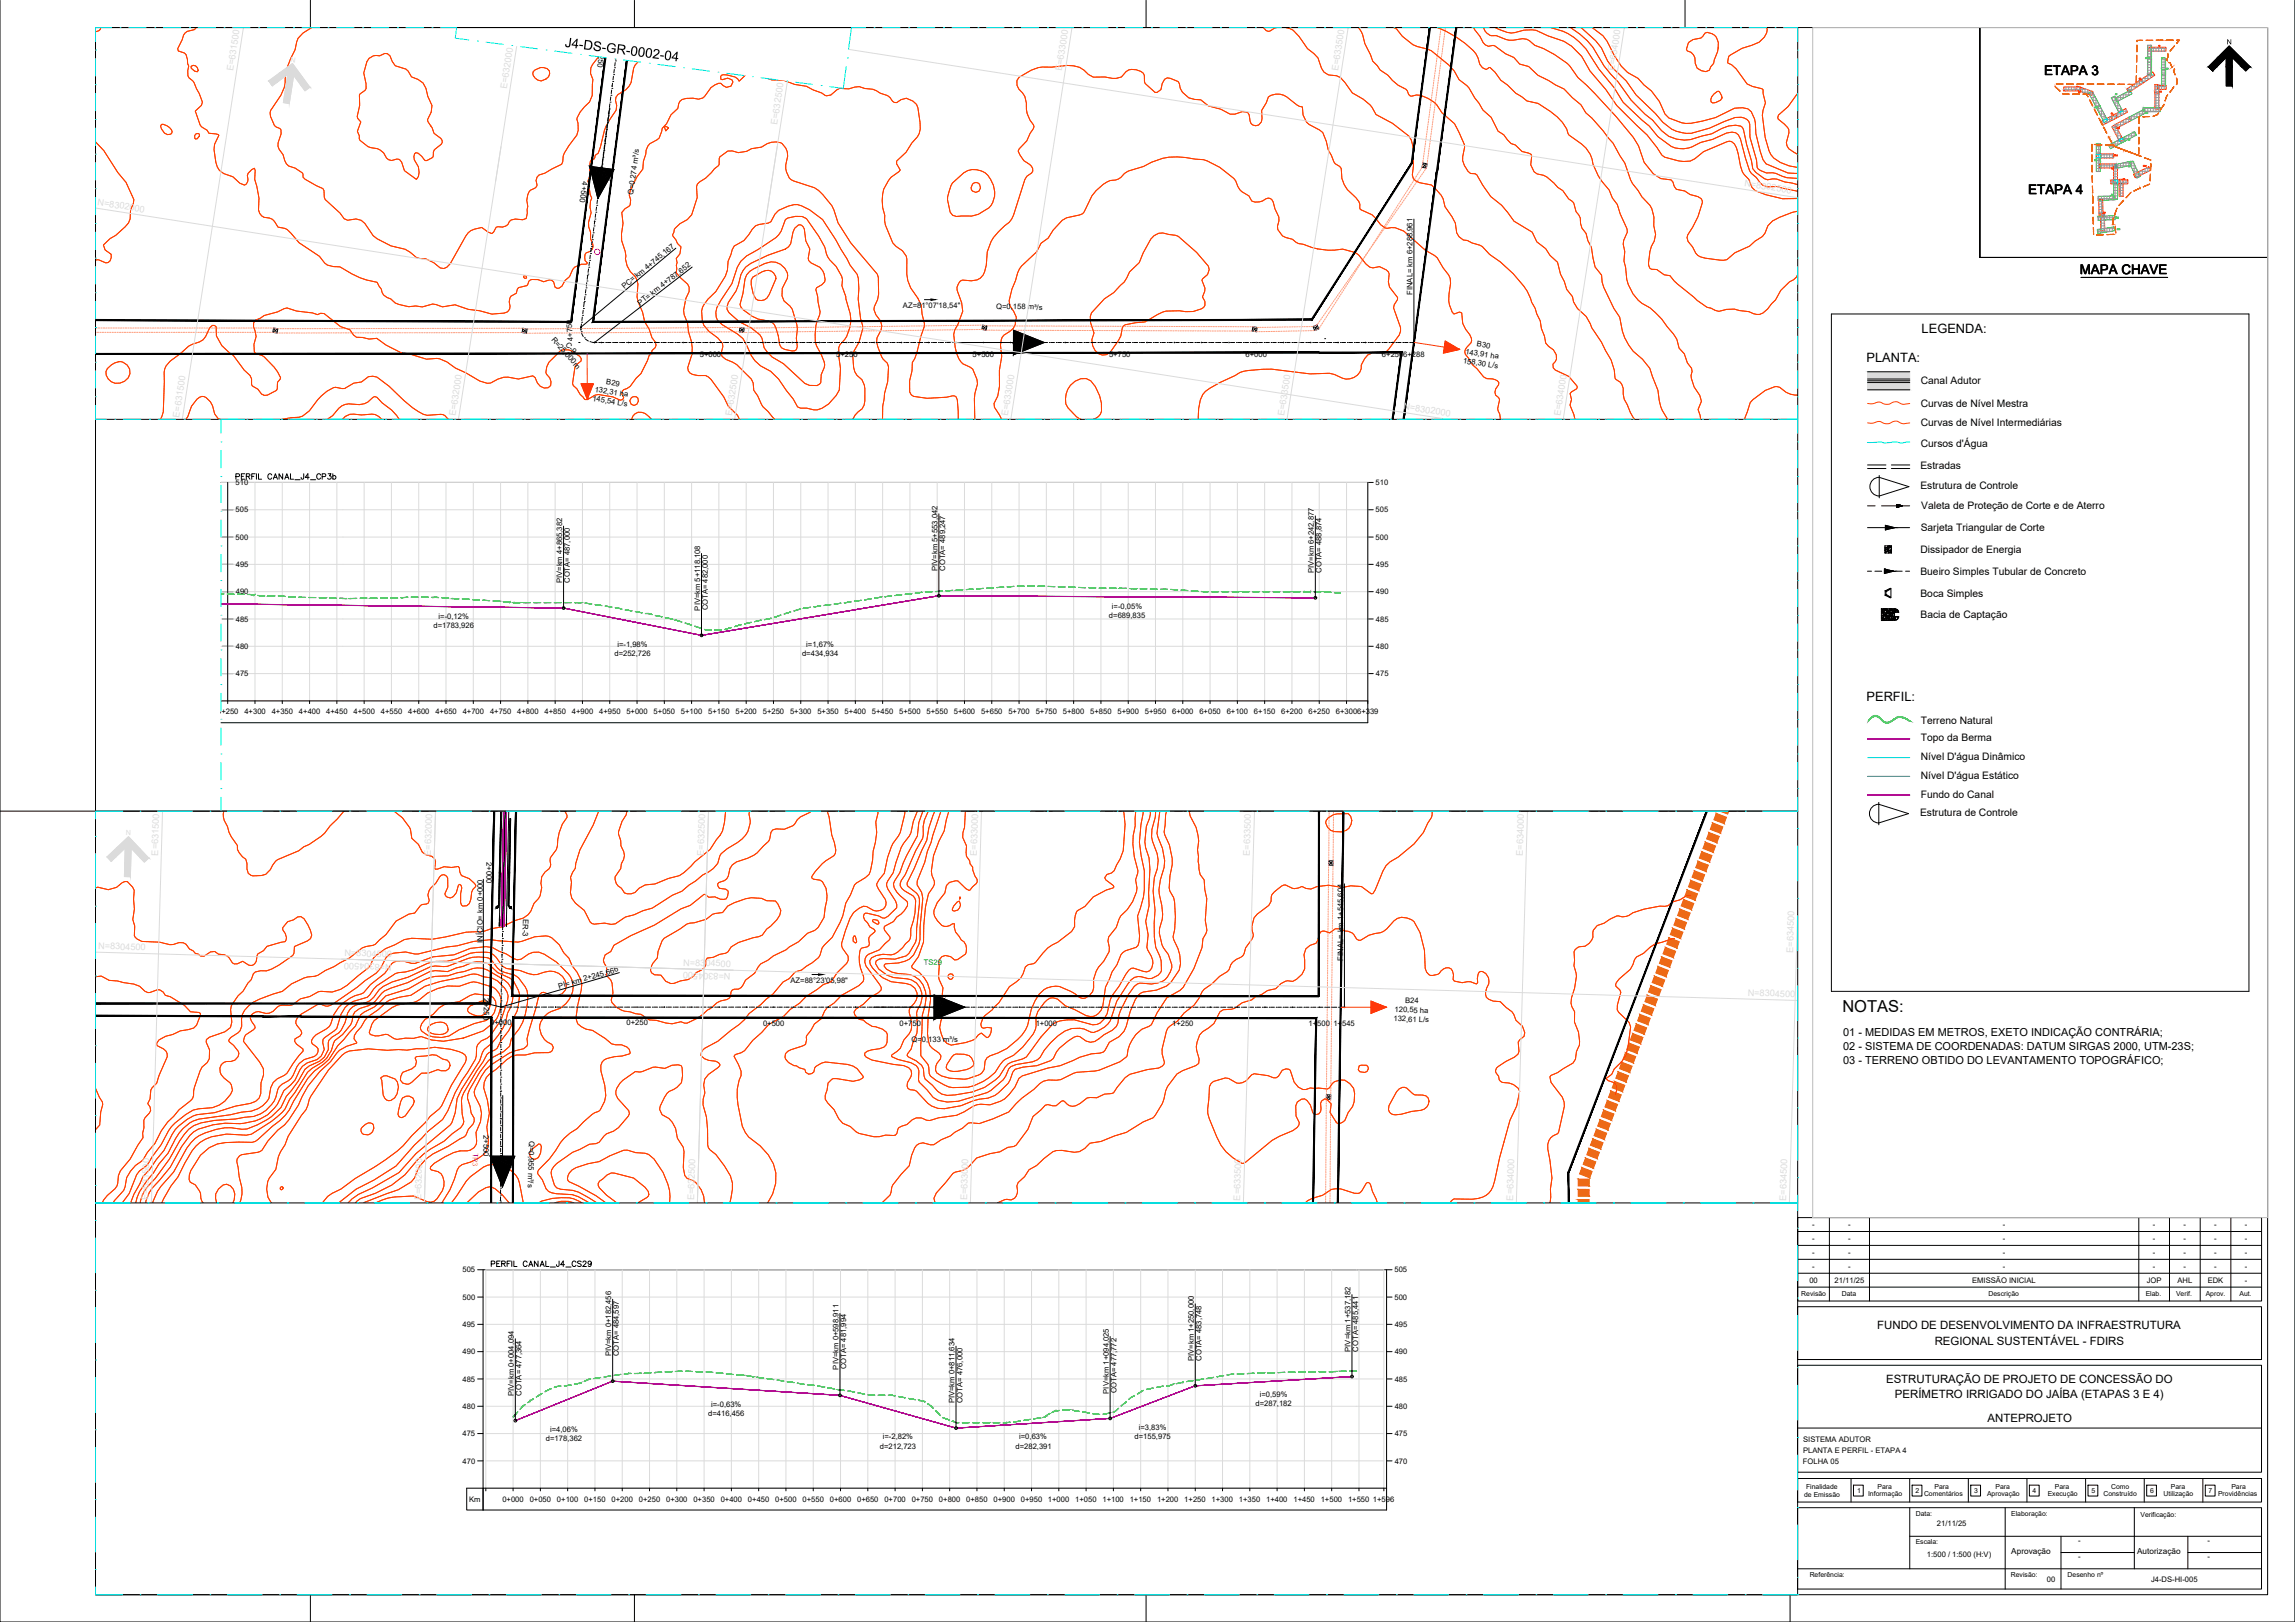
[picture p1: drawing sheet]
<svg xmlns="http://www.w3.org/2000/svg" width="841mm" height="594mm" viewBox="0 0 841 594" stroke-linecap="round" stroke-linejoin="round" font-family="sans-serif">
<defs><g id="words">
<text font-size="6" x="675.1" y="370.6">NOTAS:</text>
<text font-size="5.5" x="206.9" y="17.1" transform="rotate(7 206.9 17.1)">J4-DS-GR-0002-04</text>
<text font-size="5.3" x="178.9" y="465.3">PERFIL CANAL_J4_CS29</text>
<g font-size="4.9">
<text x="749.1" y="27.6">ETAPA 3</text>
<text x="743.3" y="71.2">ETAPA 4</text>
<text x="762.2" y="100.5">MAPA CHAVE</text>
</g>
<g font-size="4.7">
<text x="704.2" y="122.1">LEGENDA:</text>
<text x="684" y="132.4">PLANTA:</text>
<text x="684" y="256.6">PERFIL:</text>
</g>
<g font-size="4.2">
<text x="687.9" y="486.9">FUNDO DE DESENVOLVIMENTO DA INFRAESTRUTURA</text>
<text x="709" y="492.7">REGIONAL SUSTENTÁVEL - FDIRS</text>
<text x="691.2" y="506.4">ESTRUTURAÇÃO DE PROJETO DE CONCESSÃO DO</text>
<text x="694.4" y="512.1">PERÍMETRO IRRIGADO DO JAÍBA (ETAPAS 3 E 4)</text>
<text x="728.4" y="520.9">ANTEPROJETO</text>
</g>
<g font-size="4">
<text x="675.4" y="379.6">01 - MEDIDAS EM METROS, EXETO INDICAÇÃO CONTRÁRIA;</text>
<text x="675.4" y="384.7">02 - SISTEMA DE COORDENADAS: DATUM SIRGAS 2000, UTM-23S;</text>
<text x="675.4" y="389.7">03 - TERRENO OBTIDO DO LEVANTAMENTO TOPOGRÁFICO;</text>
</g>
<g font-size="3.8">
<text x="703.9" y="140.6">Canal Adutor</text>
<text x="703.9" y="149">Curvas de Nível Mestra</text>
<text x="703.9" y="156.1">Curvas de Nível Intermediárias</text>
<text x="703.9" y="163.9">Cursos d'Água</text>
<text x="703.8" y="171.9">Estradas</text>
<text x="703.7" y="179.2">Estrutura de Controle</text>
<text x="704" y="186.5">Valeta de Proteção de Corte e de Aterro</text>
<text x="703.9" y="194.5">Sarjeta Triangular de Corte</text>
<text x="703.7" y="202.5">Dissipador de Energia</text>
<text x="703.7" y="210.5">Bueiro Simples Tubular de Concreto</text>
<text x="703.8" y="218.5">Boca Simples</text>
<text x="703.8" y="226.5">Bacia de Captação</text>
<text x="703.9" y="265.1">Terreno Natural</text>
<text x="703.9" y="271.5">Topo da Berma</text>
<text x="703.9" y="278.4">Nível D'água Dinâmico</text>
<text x="703.9" y="285.2">Nível D'água Estático</text>
<text x="703.9" y="292.1">Fundo do Canal</text>
<text x="703.6" y="298.9">Estrutura de Controle</text>
</g>
<text font-size="3.5" fill="#ff7f00" x="766.2" y="60.3">01</text>
<g font-size="3.4" fill="#dbdbdb">
<text x="193.1" y="1" transform="rotate(99 193.1 1)">E=632000</text>
<text x="310.8" y="13.8" transform="rotate(-171 310.8 13.8)">N=8302500</text>
<text x="389.1" y="26" transform="rotate(-81 389.1 26)">E=633000</text>
<text x="490.3" y="26" transform="rotate(-81 490.3 26)">E=633500</text>
<text x="591.6" y="26" transform="rotate(-81 591.6 26)">E=634000</text>
<text x="284.9" y="45.7" transform="rotate(-81 284.9 45.7)">E=632500</text>
<text x="639.1" y="68.1" transform="rotate(9 639.1 68.1)">N=8302500</text>
<text x="35.6" y="75.1" transform="rotate(9 35.6 75.1)">N=8302000</text>
<text x="514.2" y="149.8" transform="rotate(9 514.2 149.8)">N=8302000</text>
<text x="65.7" y="153" transform="rotate(-81 65.7 153)">E=631500</text>
<text x="268.2" y="152.5" transform="rotate(-81 268.2 152.5)">E=632500</text>
<text x="369.4" y="152.5" transform="rotate(-81 369.4 152.5)">E=633000</text>
<text x="571.8" y="152.5" transform="rotate(-81 571.8 152.5)">E=634000</text>
<text x="157.9" y="313.4" transform="rotate(-88 157.9 313.4)">E=632000</text>
<text x="258" y="313.4" transform="rotate(-88 258 313.4)">E=632500</text>
<text x="36" y="347.6" transform="rotate(2 36 347.6)">N=8304500</text>
<text x="126.2" y="350.1" transform="rotate(2 126.2 350.1)">N=8304500</text>
<text x="143.5" y="353" transform="rotate(-178 143.5 353)">N=8304500</text>
<text x="250.4" y="353.6" transform="rotate(2 250.4 353.6)">N=8304500</text>
<text x="267.7" y="356.5" transform="rotate(-178 267.7 356.5)">N=8304500</text>
<text x="54.3" y="439.6" transform="rotate(-88 54.3 439.6)">E=631500</text>
<text x="154.4" y="439.6" transform="rotate(-88 154.4 439.6)">E=632000</text>
<text x="254.4" y="439.7" transform="rotate(-88 254.4 439.7)">E=632500</text>
<text x="354.4" y="439.7" transform="rotate(-88 354.4 439.7)">E=633000</text>
<text x="454.5" y="439.7" transform="rotate(-88 454.5 439.7)">E=633500</text>
</g>
<g font-size="3.1" fill="#3fff00">
<text x="784.9" y="22.6">09</text>
<text x="774" y="36">07</text>
<text x="768.7" y="40.9" transform="rotate(-90 768.7 40.9)">11</text>
<text x="778.9" y="52.6">01</text>
<text x="778.9" y="62.4">07</text>
<text x="772.6" y="72.7">03</text>
</g>
<g font-size="3.1" fill="#f00">
<text x="789.9" y="18.3">10</text>
<text x="790.2" y="34.9">04</text>
<text x="772.2" y="43">06</text>
<text x="774.7" y="48.3">02</text>
<text x="772.6" y="63.1">02</text>
<text x="776.8" y="67">06</text>
<text x="769.4" y="79.4">04</text>
</g>
<g font-size="3.1" fill="#ff7f00">
<text x="792.7" y="26.5">05</text>
<text x="760.6" y="35.3">12</text>
<text x="782.8" y="30.3">08</text>
<text x="785.3" y="42.7">03</text>
</g>
<g font-size="3">
<text x="737.1" y="569.2">Aprovação</text>
<text x="783.2" y="569.2">Autorização</text>
</g>
<text font-size="2.9" x="816" y="16.3">N</text>
<g font-size="2.8">
<text x="219.9" y="16.8" transform="rotate(97 219.9 16.8)">4+250</text>
<text x="213.5" y="66.4" transform="rotate(97 213.5 66.4)">4+500</text>
<text x="232.1" y="71.6" transform="rotate(-82 232.1 71.6)">Q=0,274 m³/s</text>
<text x="228.8" y="105.9" transform="rotate(-40 228.8 105.9)">PC= km 4+745,167</text>
<text x="517.6" y="108" transform="rotate(-90 517.6 108)">FINAL= km 6+288,961</text>
<text x="234.5" y="111.9" transform="rotate(-38 234.5 111.9)">PT= km 4+787,652</text>
<text x="330.9" y="112.9">AZ=81°07'18,54&quot;</text>
<text x="365.1" y="113" transform="rotate(2 365.1 113)">Q=0,158 m³/s</text>
<text x="201.9" y="124.4" transform="rotate(49 201.9 124.4)">R=25,000m</text>
<text x="210" y="124.8" transform="rotate(-94 210 124.8)">4+750</text>
<text x="207.1" y="126.3" transform="rotate(49 207.1 126.3)">C-9</text>
<text x="256.4" y="130.6">5+000</text>
<text x="306.4" y="130.6">5+250</text>
<text x="356.4" y="130.6">5+500</text>
<text x="406.4" y="130.6">5+750</text>
<text x="456.4" y="130.6">6+000</text>
<text x="506.4" y="130.6">6+2506+288</text>
<text x="536.9" y="129.6" transform="rotate(9 536.9 129.6)">143,91 ha</text>
<text x="541.1" y="126.9" transform="rotate(9 541.1 126.9)">B30</text>
<text x="536" y="132.9" transform="rotate(9 536 132.9)">158,30 L/s</text>
<text x="217.8" y="143.5" transform="rotate(9 217.8 143.5)">132,31 ha</text>
<text x="222.1" y="140.8" transform="rotate(9 222.1 140.8)">B29</text>
<text x="217" y="146.8" transform="rotate(9 217 146.8)">145,54 L/s</text>
<text x="86.3" y="177.7">510</text>
<text x="504.1" y="177.7">510</text>
<text x="86.3" y="187.7">505</text>
<text x="504.1" y="187.7">505</text>
<text x="86.3" y="197.7">500</text>
<text x="504.1" y="197.7">500</text>
<text x="86.4" y="207.7">495</text>
<text x="343.5" y="209.1" transform="rotate(-90 343.5 209.1)">PIV=km 5+553,042</text>
<text x="346.4" y="209" transform="rotate(-90 346.4 209)">COTA= 489,247</text>
<text x="481.5" y="209.9" transform="rotate(-90 481.5 209.9)">PIV=km 6+242,877</text>
<text x="484.3" y="209.8" transform="rotate(-90 484.3 209.8)">COTA= 488,874</text>
<text x="504.2" y="207.7">495</text>
<text x="206" y="213.6" transform="rotate(-90 206 213.6)">PIV=km 4+865,382</text>
<text x="208.8" y="213.5" transform="rotate(-90 208.8 213.5)">COTA= 487,000</text>
<text x="86.4" y="217.7">490</text>
<text x="504.2" y="217.7">490</text>
<text x="86.4" y="227.7">485</text>
<text x="160.7" y="226.8">i=-0,12%</text>
<text x="256.5" y="223.6" transform="rotate(-90 256.5 223.6)">PIV=km 5+118,108</text>
<text x="259.4" y="223.6" transform="rotate(-90 259.4 223.6)">COTA= 482,000</text>
<text x="406.4" y="226.4">d=689,835</text>
<text x="407.5" y="223.1">i=-0,05%</text>
<text x="504.2" y="227.7">485</text>
<text x="158.9" y="230.2">d=1783,926</text>
<text x="86.4" y="237.7">480</text>
<text x="226.2" y="236.8">i=-1,98%</text>
<text x="295.5" y="236.8">i=1,67%</text>
<text x="504.2" y="237.7">480</text>
<text x="225.2" y="240.2">d=252,726</text>
<text x="293.9" y="240.2">d=434,934</text>
<text x="86.4" y="247.7">475</text>
<text x="504.2" y="247.7">475</text>
<text x="79.6" y="261.7">4+250</text>
<text x="89.6" y="261.7">4+300</text>
<text x="99.6" y="261.7">4+350</text>
<text x="109.6" y="261.7">4+400</text>
<text x="119.6" y="261.7">4+450</text>
<text x="129.6" y="261.7">4+500</text>
<text x="139.6" y="261.7">4+550</text>
<text x="149.6" y="261.7">4+600</text>
<text x="159.6" y="261.7">4+650</text>
<text x="169.6" y="261.7">4+700</text>
<text x="179.6" y="261.7">4+750</text>
<text x="189.6" y="261.7">4+800</text>
<text x="199.6" y="261.7">4+850</text>
<text x="209.6" y="261.7">4+900</text>
<text x="219.6" y="261.7">4+950</text>
<text x="229.5" y="261.7">5+000</text>
<text x="239.5" y="261.7">5+050</text>
<text x="249.5" y="261.7">5+100</text>
<text x="259.5" y="261.7">5+150</text>
<text x="269.5" y="261.7">5+200</text>
<text x="279.5" y="261.7">5+250</text>
<text x="289.5" y="261.7">5+300</text>
<text x="299.5" y="261.7">5+350</text>
<text x="309.5" y="261.7">5+400</text>
<text x="319.5" y="261.7">5+450</text>
<text x="329.5" y="261.7">5+500</text>
<text x="339.5" y="261.7">5+550</text>
<text x="349.5" y="261.7">5+600</text>
<text x="359.5" y="261.7">5+650</text>
<text x="369.5" y="261.7">5+700</text>
<text x="379.5" y="261.7">5+750</text>
<text x="389.5" y="261.7">5+800</text>
<text x="399.5" y="261.7">5+850</text>
<text x="409.5" y="261.7">5+900</text>
<text x="419.5" y="261.7">5+950</text>
<text x="429.5" y="261.7">6+000</text>
<text x="439.5" y="261.7">6+050</text>
<text x="449.5" y="261.7">6+100</text>
<text x="459.5" y="261.7">6+150</text>
<text x="469.5" y="261.7">6+200</text>
<text x="479.5" y="261.7">6+250</text>
<text x="489.5" y="261.7">6+3006+339</text>
<text x="178.3" y="315.7" transform="rotate(90 178.3 315.7)">2+000</text>
<text x="191.7" y="336.7" transform="rotate(92 191.7 336.7)">ER-3</text>
<text x="177" y="345.3" transform="rotate(-90 177 345.3)">INÍCIO= km 0+000</text>
<text x="492.2" y="351.8" transform="rotate(-90 492.2 351.8)">FINAL= km 1+545,604</text>
<text x="177.3" y="365.7" transform="rotate(90 177.3 365.7)">2+250</text>
<text x="204.9" y="362.1" transform="rotate(-16 204.9 362.1)">PI= km 2+245,666</text>
<text x="289.7" y="360.1">AZ=88°23'05,98&quot;</text>
<text x="511" y="370.7" transform="rotate(2 511 370.7)">120,55 ha</text>
<text x="514.9" y="367.4" transform="rotate(2 514.9 367.4)">B24</text>
<text x="179.6" y="375.6">0+000</text>
<text x="229.6" y="375.6">0+250</text>
<text x="279.6" y="375.6">0+500</text>
<text x="329.6" y="375.6">0+750</text>
<text x="379.5" y="375.6">1+000</text>
<text x="429.5" y="375.6">1+250</text>
<text x="479.5" y="375.6">1+500</text>
<text x="488.6" y="375.6">1+545</text>
<text x="510.6" y="374" transform="rotate(2 510.6 374)">132,61 L/s</text>
<text x="334" y="381.6">Q=0,133 m³/s</text>
<text x="177.2" y="415.7" transform="rotate(90 177.2 415.7)">2+500</text>
<text x="193.9" y="417.9" transform="rotate(92 193.9 417.9)">Q=0,955 m³/s</text>
<text x="664.1" y="449.5">-</text>
<text x="677.3" y="449.5">-</text>
<text x="734" y="449.5">-</text>
<text x="788.9" y="449.4">-</text>
<text x="800.2" y="449.5">-</text>
<text x="811.4" y="449.5">-</text>
<text x="822.7" y="449.5">-</text>
<text x="664.1" y="454.6">-</text>
<text x="677.3" y="454.6">-</text>
<text x="734" y="454.6">-</text>
<text x="788.9" y="454.5">-</text>
<text x="800.2" y="454.6">-</text>
<text x="811.4" y="454.6">-</text>
<text x="822.7" y="454.6">-</text>
<text x="664.1" y="459.7">-</text>
<text x="677.3" y="459.7">-</text>
<text x="734" y="459.7">-</text>
<text x="788.9" y="459.6">-</text>
<text x="800.2" y="459.7">-</text>
<text x="811.4" y="459.7">-</text>
<text x="822.7" y="459.7">-</text>
<text x="169.5" y="466.1">505</text>
<text x="511" y="466.1">505</text>
<text x="664.1" y="464.8">-</text>
<text x="677.3" y="464.8">-</text>
<text x="734" y="464.8">-</text>
<text x="788.9" y="464.7">-</text>
<text x="800.2" y="464.8">-</text>
<text x="811.4" y="464.8">-</text>
<text x="822.7" y="464.8">-</text>
<text x="663.1" y="469.9">00</text>
<text x="672.3" y="469.9">21/11/25</text>
<text x="722.7" y="470.1">EMISSÃO INICIAL</text>
<text x="786.7" y="469.8">JOP</text>
<text x="798" y="469.9">AHL</text>
<text x="809" y="469.9">EDK</text>
<text x="822.7" y="469.9">-</text>
<text x="169.5" y="476.1">500</text>
<text x="511" y="476.1">500</text>
<text x="169.5" y="486.1">495</text>
<text x="511.1" y="486.1">495</text>
<text x="169.5" y="496.1">490</text>
<text x="224" y="496.8" transform="rotate(-90 224 496.8)">PIV=km 0+182,456</text>
<text x="226.8" y="496.7" transform="rotate(-90 226.8 496.7)">COTA= 484,597</text>
<text x="494.9" y="495.1" transform="rotate(-90 494.9 495.1)">PIV=km 1+537,182</text>
<text x="497.8" y="495" transform="rotate(-90 497.8 495)">COTA= 485,441</text>
<text x="511.1" y="496.1">490</text>
<text x="307.3" y="501.6" transform="rotate(-90 307.3 501.6)">PIV=km 0+598,911</text>
<text x="310.1" y="501.5" transform="rotate(-90 310.1 501.5)">COTA= 481,994</text>
<text x="437.5" y="498.5" transform="rotate(-90 437.5 498.5)">PIV=km 1+250,000</text>
<text x="440.3" y="498.4" transform="rotate(-90 440.3 498.4)">COTA= 483,748</text>
<text x="169.5" y="506">485</text>
<text x="511.1" y="506">485</text>
<text x="188.3" y="511.3" transform="rotate(-90 188.3 511.3)">PIV=km 0+004,094</text>
<text x="191.2" y="511.2" transform="rotate(-90 191.2 511.2)">COTA= 477,364</text>
<text x="260.6" y="515.2">i=-0,63%</text>
<text x="349.8" y="514" transform="rotate(-90 349.8 514)">PIV=km 0+811,634</text>
<text x="352.7" y="513.9" transform="rotate(-90 352.7 513.9)">COTA= 476,000</text>
<text x="406.3" y="510.5" transform="rotate(-90 406.3 510.5)">PIV=km 1+094,025</text>
<text x="409.1" y="510.4" transform="rotate(-90 409.1 510.4)">COTA= 477,772</text>
<text x="460.1" y="515">d=287,182</text>
<text x="461.6" y="511.7">i=0,59%</text>
<text x="169.5" y="516">480</text>
<text x="259.5" y="518.6">d=416,456</text>
<text x="511.1" y="516">480</text>
<text x="169.5" y="526">475</text>
<text x="200.1" y="527.8">d=178,362</text>
<text x="201.6" y="524.5">i=4,06%</text>
<text x="323.5" y="527.2">i=-2,82%</text>
<text x="373.5" y="527.2">i=0,63%</text>
<text x="415.8" y="527">d=155,975</text>
<text x="417.3" y="523.7">i=3,83%</text>
<text x="511.1" y="526">475</text>
<text x="322.4" y="530.5">d=212,723</text>
<text x="372.1" y="530.5">d=282,391</text>
<text x="660.7" y="532.1">PLANTA E PERFIL - ETAPA 4</text>
<text x="660.8" y="528.1">SISTEMA ADUTOR</text>
<text x="169.5" y="536">470</text>
<text x="511.1" y="536">470</text>
<text x="660.7" y="536.2">FOLHA 05</text>
<text x="171.9" y="550.1">Km</text>
<text x="184.1" y="550">0+000</text>
<text x="194.1" y="550">0+050</text>
<text x="204.1" y="550">0+100</text>
<text x="214.1" y="550">0+150</text>
<text x="224.1" y="550">0+200</text>
<text x="234.1" y="550">0+250</text>
<text x="244.1" y="550">0+300</text>
<text x="254.1" y="550">0+350</text>
<text x="264.1" y="550">0+400</text>
<text x="274.1" y="550">0+450</text>
<text x="284.1" y="550">0+500</text>
<text x="294.1" y="550">0+550</text>
<text x="304.1" y="550">0+600</text>
<text x="314.1" y="550">0+650</text>
<text x="324.1" y="550">0+700</text>
<text x="334.1" y="550">0+750</text>
<text x="344.1" y="550">0+800</text>
<text x="354.1" y="550">0+850</text>
<text x="364.1" y="550">0+900</text>
<text x="374.1" y="550">0+950</text>
<text x="384" y="550">1+000</text>
<text x="394" y="550">1+050</text>
<text x="404" y="550">1+100</text>
<text x="414" y="550">1+150</text>
<text x="424" y="550">1+200</text>
<text x="434" y="550">1+250</text>
<text x="444" y="550">1+300</text>
<text x="454" y="550">1+350</text>
<text x="464" y="550">1+400</text>
<text x="474" y="550">1+450</text>
<text x="484" y="550">1+500</text>
<text x="494" y="550">1+550</text>
<text x="503.1" y="550">1+596</text>
<text x="709.8" y="558.7">21/11/25</text>
<text x="761.6" y="565">-</text>
<text x="809" y="565">-</text>
<text x="706.1" y="570.1">1:500 / 1:500 (H:V)</text>
<text x="761.6" y="570.9">-</text>
<text x="809" y="571.2">-</text>
<text x="750.1" y="579.4">00</text>
<text x="788.3" y="579.4">J4-DS-HI-005</text>
</g>
<text font-size="2.8" fill="#00b82e" x="338.5" y="353.6" transform="rotate(-1 338.5 353.6)">TS29</text>
<text font-size="2.8" fill="#f0f" x="173.2" y="422.2" transform="rotate(92 173.2 422.2)">TP3</text>
<text font-size="2.6" fill="#dbdbdb" x="106.3" y="22.6" transform="rotate(9 106.3 22.6)">N</text>
<g font-size="2.5">
<text x="660.1" y="474.8">Revisão</text>
<text x="675" y="474.8">Data</text>
<text x="728.7" y="474.8">Descrição</text>
<text x="786.3" y="474.8">Elab.</text>
<text x="797.4" y="474.8">Verif.</text>
<text x="808.3" y="474.8">Aprov.</text>
<text x="820.7" y="474.8">Aut.</text>
<text x="661.9" y="545.5">Finalidade</text>
<text x="688.1" y="545.3">Para</text>
<text x="708.9" y="545.3">Para</text>
<text x="731.3" y="545.3">Para</text>
<text x="753" y="545.3">Para</text>
<text x="773.6" y="545.3">Como</text>
<text x="795.5" y="545.3">Para</text>
<text x="817.7" y="545.3">Para</text>
<text x="661.1" y="548.4">de Emissão</text>
<text x="680.5" y="546.8">1</text>
<text x="684.6" y="547.9">Informação</text>
<text x="701.9" y="546.8">2</text>
<text x="705.1" y="547.9">Comentários</text>
<text x="723.4" y="546.8">3</text>
<text x="728.2" y="547.9">Aprovação</text>
<text x="744.8" y="546.8">4</text>
<text x="750.4" y="547.9">Execução</text>
<text x="766.4" y="546.8">5</text>
<text x="770.8" y="547.9">Construído</text>
<text x="787.9" y="546.8">6</text>
<text x="792.9" y="547.9">Utilização</text>
<text x="809.4" y="546.8">7</text>
<text x="812.8" y="547.9">Providências</text>
<text x="702" y="555.3">Data:</text>
<text x="737" y="555.3">Elaboração:</text>
<text x="784.4" y="555.8">Verificação:</text>
<text x="702" y="565.6">Escala:</text>
<text x="663.2" y="577.6">Referência:</text>
<text x="736.9" y="577.6">Revisão:</text>
<text x="757.7" y="577.6">Desenho nº</text>
</g>
</g></defs>
<g fill="none" stroke="#ff3f00" stroke-width=".37">
<path d="M36.9 10.1l-.1 .6-.5 .6-1.3 .3M71.9 10.1l-.6 .7-2.7 .7-.8 .6-2.7 5.7 .2 .9 2.3 .7 .6 .6 .5 1.8 .1 1.5 .4 .9-.4 1.7 .1 1.9 2.2 2.4 3.1 7.2-.4 1.2-2.2 2.1 1.8 5.1 .5 .7 2 1.2 .7 1.1 2.5 .3 1.1 .4a11.7 11.7 0 0 0 .2 12.9l1.6 1.2 3.4 1.2 2.5 2.3 1.7 .7a2.57 2.57 0 0 0 1-3.5l.3-.8 1.4-1.4 .9-.5 .3 .8-.2 3.3 .8 2.6 .8 4.3-.2 4.2a3.4 3.4 0 0 0 4 3.1l1.1 .4 2.1 2.9 2.5 .5 .9 .4 4.3 4.8 7.5 5 1.9 2.4 1 .8 2.1 .5 2.5 .1a31.4 31.4 0 0 0 13.6 5.7l1.5 2.5a3.9 3.9 0 0 0 3.5 3.6 9.7 9.7 0 0 0 9.2 2.6l2.3 .3 3.9-1 3.5 1 4.7-.8 4.8 1.7 4.1 .5 4.6 1.2 4.5-.3 1.2-.5 .8-1 .1-1-.3-1.6 .6-2.1 2-1.1 .4-1.5 .4-.6 3.1-.7 .7-1.6 .5-.4 2.8-.2 2.1 .8 2.1-.7 .7 .1 .9 .6 .5 2 .8 .4 .7-.1 1.1-.7 1-2.1 1.7-1.4a5.2 5.2 0 0 1 6-4.5l.4-.2 .1-.4a2.64 2.64 0 0 1-.4-3.5l1.6-.7 .7-.8 .2-1-.9-2.8v-2.3l-.7-2v-1.6l.9-3.6-.4-2 .2-2.2 .4-1.1-1.4-4.2 .5-.8-.5-1.3 .6-1.4 .3-5.7 .4-.7 .9-.2 .5-1.4 1.1-.8 .8-2.3a24.8 24.8 0 0 1 5.8-13.4l.2-1.8-.4-1.9 .1-1.1 .7-1 3-1.7 1.2-1.4 .7-1.3 .9-5.3 .5-1.1 2.4-2.6 3-2.2 .2-2 .6-1.1 4.1-.9 2.4-.1 .5-.4 .7-2.5 .7-.8 .8-.2 2.9 .4 6.3-1.3M463 10.1l1 1.1 .8 .3 3-1.4M471.2 10.1l2.7 1 2.2 2.3 3.1 4.4 2.3 1.8 1.5 1.6 1.3 3.8 .9 1.4 1.6 1 3 .3 1.5 .7 1.6 1.8 2.7 3.8 3.9 2.3 2.6 2.1 2.2 3.5 6 3.3 6 4.7 .9 1.3 .6 2.4 .2 7-.4 3.5 .3 1.4 .9 .7 1.4 .7 4.4 .9a11.1 11.1 0 0 1 4.9 7.9l2.6 3.6 1.2 2.4 .5 3.6 .9 1.4 1.5 1.2 1.5 .2 1.7 .9 3.8 1.3 2.7 2.9a46.2 46.2 0 0 1 13.8 13.5l4.7 10.8 .5 2.8 1.1 2.8 .4 2.6 1.1 1.2a3.8 3.8 0 0 1 1.6 6.5l.1 1.3 .7 .8 5 2.4 3 3.5-.2 1.1-1.8 1-.5 .6 .5 2.2-.6 2.1 1.5 3.5 .4 1.7M497.8 10.1l1.5 2.6 .9 3.3 2 4.1 .8 2.3 1.7 1.7 1 1.5 2.9 1.9 1.7 2 2.1 1.7 2.9 1.5 .9 1.9 .6 .5 2.3-.3a11.6 11.6 0 0 1 9.3 6.5l4.6 4 3.7 7.8v.8a7.7 7.7 0 0 0 2.2 9.6l1.6 .1 .7 .4 2.2 3.9 2.9 4.1 4 3.2 4.5 5.8 6.7 4.1 1.7 3.5 3.3 2.5 1.5 2.4 2.8 2.5 1.1 4.5 1.4 2.6 .8 2.9 2.2 2.7 .3 1.9 1.5 2.4 3.2 2.9 2 4.1 3.5 5.3 3.6 6.5 1.2 3.8 .2 2.9 .4 .5a4.4 4.4 0 0 1 2.6 5.3l.4 1.9 2.2 4.8 1.6 2.6M510.7 10.1l1.1 .5a14.7 14.7 0 0 0 11.2 7.3l1.5 .7 6.4 5.2 2 2.2 1.8 3.2 3.6 2.9 5.1 8.2 3 2.7 2.6 5.1 2.1 1.3 2.7 3.2 1.5 .5 2.5 2.4 3.3 1 .2 .7-.4 3.2 1.3 2.5 1.1 .8a10.3 10.3 0 0 1 7.6 4.9l1.8 1.2 2.2 3.1 1.8 1.5 .9 3.1 1.5 2.4 .1 1.9 .5 1.8 1.5 1.9 .7 2.6 1.3 2.5 1.3 7.2 2.4 3 .2 2.5 .6 2 3.7 7.6 2.2 3.3a19.9 19.9 0 0 0 8.3 15.3l2.7 3.4 3 8.1a17.8 17.8 0 0 0 3.4 10.6M540 10.1l4.3 6.3 1.1 .6 1.7-.4 .7 .2 3.9 2.9 3.1 1.4 2.1 2.4 3.3 .9 3.4 3.2 9.6 5 3 3.2 3.2 2.6 1.7 2.9 2.3 1.9 7.7 9.2 4.3 7.3 2.8 7.5 2.1 2.6 1.4 2.3a10.3 10.3 0 0 1 4.3 10.5l.7 3.3-.5 2.4a15.3 15.3 0 0 0-2 8.9l.3 1 .7 .4 1.9 .1 2.7 2 2.2 .3 2.7 3 7.3 6.1 3.6 2.5 4.3 1.4 2.8-.7 2.9-.1 1.8 .5 3.5 .5a4.8 4.8 0 0 0 6.8-1l3-3.3 1.9-3.5 3.1-3.1 1.6-.8 1-1 .5-1M543.6 10.1a4 4 0 0 0 4.7 3 11 11 0 0 0 9.7 1.1l1.5 .2 2.9 2.2a36.2 36.2 0 0 1 12.9 7.6l2.9 4.2a163.5 163.5 0 0 1 20.4 21.9l1.9 3.2 2 5.9 3.4 4.3 2.7 1.7 3.8 .5 .7 .7 .4 1.6 .8 1.1 3.1 .7 1.9 1.2 2.9 .8 1.1 .7 .5 .7a27 27 0 0 1-5.3 12.6l-.3 1.1 .4 1.3 1.6 2a5 5 0 0 0 4.7 4.2l5.2 .7 2.7-.2 3-2.5 5.3-2.4 2-1.9 2.7-1.7 1-1.2 1-2.7 1.7-1.8 2.6-1.3 4.7-1.8 2-.4M548 10.1l.1 .1a10.7 10.7 0 0 0 10.4 .8l4.4 .1 4.4 2a20.2 20.2 0 0 1 15.4 12.9l5.8 6.8 4 5.8 11.1 10.8 3.6 4.6 1.8 2.8 1.1 .8 5.1 1.3 4.2 .1 1.7-.9 3.2-2.6 8.5-3.6 1.7-.1 1.1 .9 .7 1.4 2.2 8.9 2.4 2.7 1.1 2.9 1.2 1.2 3.8 1.5 6.3 1.5 5.5-.1M568.4 10.1a21.1 21.1 0 0 1 12.8 7.8l4.7 7.4 5.5 6.7 3.4 5.4 6.9 6.6 2.7 2.2 3.2 3.9 4.9 3.5a10.6 10.6 0 0 0 10.8-1.4l4.3-1.1 5.1-2.4 1.9-.3 1.5 .2 .9 .8 .8 1.5 3.3 11.6 .7 1 1.8 1.5 1.5 2 .9 .8 1.7 .6 3.5-.1 7.6 1.7M579.3 10.1a25.9 25.9 0 0 1 9.8 12.2l2.2 2.9 4.6 4.4 3.7 5.2 7.1 6.9 2.6 3.1a12.9 12.9 0 0 0 10.5 4l6.7-1.9 9.4-3.9a4.2 4.2 0 0 1 5.3 2.5l.1 4.8 2.4 8.4 .2 2.6a5.7 5.7 0 0 0 5.7 2l5.3 1.8 3.9 .2M583.5 10.1a16.8 16.8 0 0 1 8.1 10.2l2.5 3.9 2.3 2.3 3.9 2.2 2.1 2.4 2.8 2.2 2.9 3.9 2.1 4.6 1.4 1.4a14.1 14.1 0 0 0 12.3 1.1l4.8-1.2 7-3.5 2.9-.1 2 .4 1.2 1.1 1.2 2.6 .5 5.4 1.6 6.6 1 2.9 1.1 1.5 8 3.4 3.6 .1"/>
<path d="M619 15.4l1.4-.9 2.9-.6 1.5-1.7a4.1 4.1 0 0 1 4.8 5.4l-1.6 5.6-1.1 1.2-.5 1.3a3.6 3.6 0 0 1-5.2-2.5 3.7 3.7 0 0 0-2.8-4.5l-.4-.6zM647.4 10.1a4.9 4.9 0 0 1-2.8 5.4l-6.2 2.2-4.3 2.4-.5 .5-.5 2.4 1.5 .7 1.6 1.5 4 5.5 2 1 3.5 .8 .4 .4v1.3l.9 3.5-.9 2.6a33.9 33.9 0 0 0 2.9 16.3 13.6 13.6 0 0 0 9.8 4.7M70 24.3l.8-.4 .9 .2 .6 .6 .4 1.1-.4 .5-1-.2-1.2-1.1zM135.2 21.4l1.6-.9h2.3l1.9-.9 1 .1 .9 .8 .9 2.1 1.1 1.5 3.8 1.2 .9 .8 1.2 2.1a6.9 6.9 0 0 1 6 7.1l1.5 3.3-.3 2.5-1.3 2.8 .1 .6 1.6 2.3 .6 2 2.5 1.9 .5 .7 .1 .7-.5 .8-2.4 1.9-.6 2.9-2.5 1.1-.5-.1-2.4-2.6-.8-.2-.5 .4-.2 1 .1 1.2a5.4 5.4 0 0 1 .8 7.2l-4.4-3.2-1-3.1-.8-1-.9-.2-2 .6-1.1-.3-.8-.6a5.7 5.7 0 0 0-5.7-3.8l-1-.4-3-2.3-.2-1.6-.7-1.7 1.2-3.4-1.1-1.3-.2-.7 .9-4.1-.1-3.8 2-1.7 .5-.7-.1-1.7-.8-4 1.2-4.2zM195.4 26.2a3.9 3.9 0 0 1 5.9-.2l.1 1a3.3 3.3 0 0 1-4.4 2.3 2.59 2.59 0 0 1-1.6-3.1zM628.2 34.4l1.2-.9 .5-.1 1 1.6 .2 .9-.6 .8-1.8 .9-1.1 .1-.6-.4-.1-.9 .4-1zM658.8 34.4l-3.5 4.6-3.6 3.1-.2 .9 .1 .6 2.2 1.8 1.7 2 .1 1.3-1 3.5 .3 1.3 .6 1 3.3 2M35 52l3.1 3.2 5.1 8 3 3.6 2.9 6.3-.2 1.4-1.1 2.4-.1 3.3-.6 1.5-4.7 4.5-2 1.2-2.5 2.3 .6 1.9 2.2 1.5a2.25 2.25 0 0 1-1.9 3.2l-2.5-1.1-1.3 .1M59.2 45.6a4.1 4.1 0 0 1 3.9 2.6l-.2 .7-.5 .3-1 .1-1.1-.6-1.1-1.5-.4-1zM71.9 49l.9-.1 .3 .9-.8 1-.6 .1-.3-.2-.1-1.1zM243.4 46.4h.9l.7 .5-1 1zM349 67l4.2-3.7a6.8 6.8 0 0 1 9.8 2.4 8.2 8.2 0 0 1-.6 10.4l-3.9 2.4-2.4 .6-5.6 .2-1.4-.5-.9-1.1a11.2 11.2 0 0 1 .8-10.7z"/>
<path d="M356.4 67.4a1.65 1.65 0 0 1 2.6 .1l.3 1.4-.5 1.1-1.2 .5-1.3-.5-.3-.6-.1-.6zM273.3 97.8l1.9-1.4 6.2-2.9 6.4-2.3 1.2-.8 .7-1.1 .9-4.2 .6-1.5 1.4-1.2a1.73 1.73 0 0 1 2.2 1.5l.5 4.3 1.5 3-.6 3.4 .1 .8 .9 .9 3.3 1.6a5.9 5.9 0 0 1 1.7 5.3l-1 1.1-1.9 1.1-.3 .7 .6 2.5 .2 1.9 .7 3.6-.1 1.2a16.1 16.1 0 0 0-1.2 11.4l1.8 3.3a5.8 5.8 0 0 1-.1 7.2l-.1 2.9-1.4 1.1h-2.7l-1.8-.8-7.8-7.2-4.1-2.4-1.9-2-1.1-1.4-.8-3.6-.8-1.2-3.1-2.5-4.4-2.3-3.8-3.3-.7-1.2 .5-2.5 2.8-4.2 .9-2.2 .9-3.8zM274.8 99.4l5.5-2.9a5.8 5.8 0 0 1 8.4 4.4l-.2 1.1-1.8 3.6-.1 2.8 .7 1.9 2.2 1.8 .8 1.1 1.7 5.7 .2 1.6-.4 3.4 .4 3-.3 1.1a4.8 4.8 0 0 1-5.8-1.1l-.5-.9a12.5 12.5 0 0 0-2.4-7.7l-1.5-.7a14.5 14.5 0 0 1-10.2-5.1l-.3-1 1.1-4 .7-5.3 .6-1.5zM423 86.3l1.6-.9 1.6-.1 5.6 1.3 6.7 5.8 4.3 5.1 .3 1.2-.6 1.9-1.8 1.5-.3 .5 1.2 2.9-.1 1.2-.8 2.1 .9 1.6v1.4l-.5 .8a10.9 10.9 0 0 1-8.9 1.2l-4.9 .1-1.3 .4-6.3 3.6-3.5 .3-3.9 .7-1 1.2a14.2 14.2 0 0 1-5.9 9.8 4.1 4.1 0 0 1-5-3.2l-.3-2.3 .8-2.4-1.3-3.9-.1-2.2 .5-1.3 4.7-5.1 3.4-2.3 3.9-3.9 1.9-3.7 3.6-3.4 1.4-3.6 2.8-5zM191.9 101.1l.6-.2 .3 .3v.8l-.6-.1-.3-.4zM275.9 101.5l3.4-1.9a3.2 3.2 0 0 1 5 2.5l-2.4 5.7a3.2 3.2 0 0 1-4.9 1.7l-1-1.9-.7-3.3v-1.7zM39.3 135a5.7 5.7 0 0 1 5.8-2.3 3.9 3.9 0 0 1 2.5 4.2 3.9 3.9 0 0 1-3.6 3.4 4.1 4.1 0 0 1-5.2-4.2zM58.8 153.6l1-2.7 .4-11.1a7.2 7.2 0 0 1 2.2-7.5l3.8-2.9 2.9-2.6 1.2-.6a7.2 7.2 0 0 0 6.5-6.1l1-.9h.8l.6 .5 .1 3.3 2 3.6 2.8 2.7 1.4 .8 4 5.4 2.1 2 .6 1.3v2l.2 .5 2.1 1.3 1.3 1.7 1.1 .5 1.1-.1 3.3-1.7 .3-.6 .1-2.4 1.1-1.7a21.3 21.3 0 0 0-6.7-8.1l-2.2-.7-.7-.6-.1-2.8 .8-2.8-1-3.7v-1.3l.8-1 1.7-.8 1.4-.9 5-1.4 3.4-1.4 3.5 1.1 5.9 .7 1.7 .6 1.2-.4h1.3l6 4.8 3.4 1.2 1.3 1.9 1.1 .8 2.2 .1 2.5 .6 2.8-.3 3.4 2.5 5.3 2.7 3.3 .5 6.2 1.9a10.4 10.4 0 0 1 10.6 3.3l3.9 1.8 5 3 2.8 .8 1.2-.1a10.1 10.1 0 0 1 10.2-1.5l5.2-1.1 .9 .6a4 4 0 0 0 4.8 3.7l.9-.8 .1-1.4-.4-1.4-1.3-1.4-.2-.6 .4-2 .7-1.7 4.3-4.3a5.1 5.1 0 0 1 5.5 1.1l1.5 1 .6 .9-.1 .8-1.7 1.4-.5 .8-.9 6.1 .3 .7 1.3 1.2 1.2 2 1.6 1.9 1.4-.1 2.3-1.4 1.3-.3 5.3 .9 2.7 1.2 1-.2 .4-.7-.7-1.4 .3-1.2 2.7-1.6 2.2-3 1.8-1.6 2.4-4.9 .5-1.7 .9-.8 .3-1.1 1.1-1 .3-1-.4-1.3-1.1-1.4-1-3.1-1.6-2.7-.9-3.6-1.6-3.9-.4-1.7 .4-4.7-1.1-2.8a8 8 0 0 1-3.3-7.4l-.3-1.8-1.3-3.9v-2.5l.5-3.8-.4-4 1.1-1.3 1.9-1.5 .2-1.8-.5-1.8 .5-1.9 2.3-4.7 2.2-2.9 .2-2.8 .9-2.7 .1-1.4 .6-1.5 .7-.9a5.5 5.5 0 0 0 4.6-5.6l1.6-1.7 1.6-3.3 2.5-2.3a3.2 3.2 0 0 1 3.1-3.6l2.4-.1 2.1 .3 1.6-.4 3-3.8 2.8-1.6h.7l1 .9 1.1 .6 1.7-.5 .7-1.5-.4-.8-1.5-.6-2 .6-.5-.2-.1-1 .4-.5a8 8 0 0 1 5.8 1.3l.6 .9 2.5-2.4 1.3-.4 1.5 .1 6.6 2.3 4.5 .1 3.9 1.5 4.3 .7 7.4 3.5 1.6-.3 2.2-1.9 1-.5 3.3 .2 2.2-.7 1.7-.2 2 .7 3 .3 2.7 1.4 2.6 .9 2.6 2.5 .8 .1 1.6-1.1 2-.5 2.4 1 1.3 1.3a20.3 20.3 0 0 1 1 10.6l-.7 1.2-2.1 2.3-2 3.3-3.5 3.3v1l1.3 2.3-.5 .6a11.8 11.8 0 0 0-5.9 13.2l.7 2.8 .3 3.5 2.7 6.6 1.2 1.3 2.3 1.5 1.4 2 .2 1.1a16.3 16.3 0 0 0 4.1 14.3l1.2 2.7 .3 3.2 .9 3.5-.1 1-1.3 3.7-1.4 5.8-.8 2.2-.9 1.5-.1 3-.9 3.7 .1 4 .5 1.1 .9 .6 4.9 .7 7.1-.4 2.4-.5 .7 .1 .5 .3 .4 1.1 .4 7.1M68.1 153.6l.7-1 1.4-3.8 2-2.6a2.42 2.42 0 0 1 3.3-.6l1.6 1.6 .8 1.4 .8 3 1.2 1.7 .8 .3M103.3 153.6l3.5-.6 2.8-.2 1.3-.4 2.5-2a18.8 18.8 0 0 1 9.6-8.5l3.3 .4 3.3-2 2.9-.4 2.5-1.9 1.6-.2 1.5 .3 4.5 3.4 5.4 5.2a20.9 20.9 0 0 0 8.5 5.4l5.8-.2 .7 .3 1.3 1.4M119.9 153.6l2-1.4a7.8 7.8 0 0 1 9.8-4l1.9-.3 1.2-.7 2.5-2 .8 .3 1.9 2.1 3.5 2.6 2.8 3.4M231.4 145.6a1.74 1.74 0 0 1 2.3 .2l.3 1.1-.6 1.2-1.1 .4-1-.4-.5-1.3z"/>
<path d="M231.4 153.6a3.5 3.5 0 0 1 2.9-2.7 3.5 3.5 0 0 1 3.6 1.7l.8 1M271 153.6l-.7-1.5-3.4-3.3-1.7-3.4-4.7-6.5-1.9-1.4-2.8 .1-2-.4-.9-.6-.7-.7-.2-1.2a15 15 0 0 0 .3-13.2l-.3-3.2a10.4 10.4 0 0 1 .5-11.5v-1.6l-.5-1.1-2.8-2.5-1.4-1.7 .1-2.8 .2-.9-.3-1.5 1.4-1.7 .3-2.6-1.2-1.2-.6-1.3-1.1-1.5 .5-2.4 2.1-2.1 2.7-1.5 1.6-1.7 2-6.3-.2-4 .2-.9 3.1-2.2 3.2-3.5 1.5-1.1 .5-3.2 2.9-2.2h1.7l2.2 .6 3-.5 1.8-1 3.6-.5a7.1 7.1 0 0 1 7.6-1.3 6.3 6.3 0 0 1 1.4 7.7 7 7 0 0 0 1.8 5.5l8.6 3a20.3 20.3 0 0 1 8.7 12.8l4.7 7.3 9.7 11.5 .4 1.2 .1 6.1-.4 2.1-1.2 2.5-.1 1 .7 1.9a5.6 5.6 0 0 1 .4 8.5 11.7 11.7 0 0 0 3.8 9.3l.4 1.4-.3 5.4-1.2 4.3-.6 4.6v4.9M283.9 153.6l-4.8-5.4-1.4-3.2-1.5-2.1-.2-2.7-.7-1.4-5.3-5.3-4.1-1.9-1.3-1.1-.3-1.1 .6-2.4-.1-1.2-1.8-2-3.2-2.4a7.9 7.9 0 0 1-.4-11.8l2.9-2.8 3.5-5.7 .8-2.2 .2-3.2 2.2-5.6 3.6-2 1.8-2.1a6.4 6.4 0 0 1 7.1-4.3l1-.5 1.5-2.7 1.3-1.5 3.6-1.5 2.1-.5 1.2-.1 1.5 .5 2.9 1.4 4.8 3.6 4.9 7.4 5.2 9.3 2.6 3.4 .4 1.4 .2 3.9-.2 3.8 .9 7.1 .7 2.5 .1 1.2-1.4 4.9a10.3 10.3 0 0 0-.8 12.2l1.9 1.6a13.4 13.4 0 0 1 .7 9.3l-.7 1.4-2.5 2.2-.9 1.6M357.2 153.6l.1-9.5a8.1 8.1 0 0 0-1.7-9.6 6.4 6.4 0 0 1-5-4.9l-.6-2.3-.5-4.8 .3-1.6 1.3-2.2 1.7-4.7-.4-3.1-1.6-4.6a3.5 3.5 0 0 1 1.9-3.7l3.2 .3a4.6 4.6 0 0 0 4.9-3.3l.6-2.5a16.3 16.3 0 0 1 6.8-14.5l1.6-1.2 .9-1.2 .7-1.4 4.1-13 .8-1.2 1.8-1.3a2.1 2.1 0 0 0-.8-3.1l-2.1-1.4-2.1-3.4 .4-.9 2.8-2.9 1.2-2.7 1.2-1.8 .2-.8-.2-.6a10.1 10.1 0 0 1-2.6-8.1l-.5-2.3-.9-1.2a3.8 3.8 0 0 1-1.2-5.8 14.9 14.9 0 0 1 11.9-3.7l5.7-.6a8.5 8.5 0 0 1 7.7 3.3l1.8 1 4.3-.1 4.1 .5 2-.5a5 5 0 0 1 8-1.3l.4 .8 .2 2.8 3.7 3.3h.7l1.4-1 .5-2.1 .9-1.7 1-.5 3.9 1.4 .5 .8a6.3 6.3 0 0 0 5.6 5.7l2.2 .2 2.8 2.2 4.6 1.2 3.4 1.8h1.7l2.8-.9 1.6 .2 .9 1 .3 2.3a2.1 2.1 0 0 0 3.2 1.4l.9-1.2 .3-1.2-.2-2.9 1.8-2.9a3.8 3.8 0 0 1 5-3.1l2.5 1 3.7 3 2 .7 .2 2.9 1.3 2.7 1 .8 3.8 2 1.1 .9 1.3 3.3 .7 3.1 1.2 2.1 .9 2.2 .5 .8 1.6 1 .6 .7a11.4 11.4 0 0 0 5.3 10.7l1.1 1.4 .4 1 .2 1.9 4.3 1.9 3.2 3.7 1.6 1.2 3.7-.1 3.1 1.2 8 7.1 4.3 2.7 2.1 3.7a7.8 7.8 0 0 1 2.2 9.5 9.4 9.4 0 0 0 1.8 7.4l2.1-.7 .8 .3 .3 3.9 3.2 5.3 .1 1-.2 .8-2.2 2.6 .1 1.6 2.7 3.9 1.5 1.3 2.5 3.1 1.1 .6a4.4 4.4 0 0 1 4.5 1.4l-.1 .8-1.1 1.5-.3 1.3 .3 1 1.1 .9 .3 .8-.7 3.2 .8 2 .2 2M396.2 153.6a10.8 10.8 0 0 1-5.6-5.7 7.6 7.6 0 0 1 7.5-9.2l1.6 .8a14.7 14.7 0 0 1 4 11.1 4 4 0 0 1-3.1 3M658.8 144.7a8.4 8.4 0 0 1-6.6-2.8l-1.1-.3a16.5 16.5 0 0 0-9.7 5.8l-2.2 6.2M684.4 154.9l2 .1a3.6 3.6 0 0 1 4.3 .1l.2 .1a4.2 4.2 0 0 0 3.1-.9l1-.1 .9 .4a4.1 4.1 0 0 0 3.9 .3M82 297.1a6.4 6.4 0 0 0 1.4 5.7l.5 2.1 .9 1.7 2.2 3.1a5.6 5.6 0 0 0 3.1 5l.4 1.5v2.1l.5 1.6 1.7 .9 3.1-.1 1.6-.5 1.7-1.7 .8-1.6 1.8-2 7.8-3.3 1.8-1.4a20 20 0 0 0 9.7-7.8l5.2-5.3M144.4 297.1l3.1 2.4 2.6 3.6 .8 3.9 2.4 2.3 1.5 2.8 1.2 .9 2.3 .7 .9 .8 .4 1.1-.2 2.8 1-.1 2.3-.9 2.8 .3 2.4-.3 .4 .4 .2 1.6 .6 1.3 2.9 1.1 1.9 1.7 .4 .8v.4l-1 1-.4 1-.3 2.6-.6 1.6-.9 .8-1.5 .2-.5-.5-.3-.9v-3.2l.4-2.1-.2-.9-.5-.4-.5 .3-.8 2.7-1.1 1.5-1 .5-1.2-.3-.6-.5-.3-.7 1.1-2.5v-3.3a1.63 1.63 0 0 0-1.4-1.2 1.63 1.63 0 0 0-1.6 .7l-1.4 2.4a5 5 0 0 0-2.4 6.3l-.3 .9-.7 .4-2.2 .5-2.1 2.8-2.1 .4-4.8 2.6-3.7 4.9-3.8 3.5-4.9 1.4-4.7 3.7-5.6 3.1-3.1 1.4-2.8 1.8-1.1 .4a17 17 0 0 0-11.9 5.5 30.1 30.1 0 0 0-12.4 5.3 7.2 7.2 0 0 0-2.5 7.4l-.6 1.7-3.5 2.5-.7 1 .2 .6 1.6 1.3 1.7 2.1 .2 .8a3.6 3.6 0 0 1-4.6 3 3.3 3.3 0 0 0-2.4 2.8 3.3 3.3 0 0 0 1.6 3.3l2.2 1.7 .5 .7 .4 2a10.6 10.6 0 0 1-7.3 6.4l-5.1 .4-2 .5a23.1 23.1 0 0 0-11.7 12.6l-3.3 4.5-1.5 2.6-3.2 2.6-1 1.3-2.7 6.9-2.6 3.5M207 297.1l.8 1.5v.8a16.6 16.6 0 0 0-3.5 10.5l-.4 1.3-2.2 2.9-.1 1.1a3 3 0 0 1-1.8 4.1l-1.3 1.8-.3 2.4a6.7 6.7 0 0 1-2.5 7.4 7.3 7.3 0 0 1-6.7 6.2l-5.3 2.4-3.6 .6-2.9 1-6.4 .3-12.5 2.6-7.3-.3-2.8 .4-3.5 2-3.3 1.3-3.6 2.5-.9 1-1.2 2.7-.7 .9-7.8 6.4-2.3 1.4-3.2 1.1-5-.2-3.2 1.8-3.4 .8-2.9 2.2-1.1 .2a5.1 5.1 0 0 0-6.1 2.2l-1.3 .7-1.2 .1-2.8-.7a2.9 2.9 0 0 0-3 2.5l1.7 2.8 .1 .7-.6 .7-2.8 1.8-.9 2.4 6 7.6 1.3 2.4 .1 2.3-1 2.9v4l-.6 1.6-1.3 1.2-1.9 .7-5.6 1.1-7.5 2.3-6.5 .8a17.4 17.4 0 0 0-9.1 7.2l-3 5.9-2.8 3.3-2.5 3.7-2.4 2.5-1.1 2.6-2.2 3.9-1.2 3.2M229.7 297.1l-.2 1.4-1.5 2.3-1.3 3.8v.9l.8 2.3 .1 2a5.1 5.1 0 0 1 .1 6.6l-.2 1.7-2.1 3a3.9 3.9 0 0 0 2.3 4.2l1.1 1.7a4.1 4.1 0 0 0 5.4-1.7l2.2-1.2 3.6-.3 4.9-2a14.1 14.1 0 0 0 9.7-6.2l5.6-4.5 3.7-5.2 .9-1.6 .7-3.1 .4-4.1M297.2 297.1l-.3 .4-3.6 1.7-1.1 1a6.2 6.2 0 0 1-7.7 3.4l-1.3 .4-.7 .8-.8 3.3-1.9 1.8a14.8 14.8 0 0 1-9.9 5.8l-1.5 1.1-.9 1.3-.6 2.8-.5 .9-.9 .7-2 .7-.5 .5v.7l.6 .9 2.3 .4 .9 .6-.2 2-.5 .9-2.1 .1-2-.8-2.3 .1-1.3-1h-.4l-5 4-3.4 1.3-9.8 5.9-8.6 3.9-6.2 3.5-1.2 2.3-2 1.2-.7 1.9 .2 1 1 1.8-.1 2.9a7.2 7.2 0 0 1 1.8 9 6.9 6.9 0 0 0 6.9 4.3l2 .7 2 .2 3 2.1 2.6 .1 3.6 1 2.2 .3 3.2-.8 1.3 .5h1l3.8-1.8 3.6-3 1.2-.5 2.4-2.2 1.3-.6 2.3-.5 .9-.5 .4-.6 .2-1.6 .4-.7 .8-.4h1.5l1-.6 1.6-2.7 3.3-2.5 2.3-3.5 2.5-1.2 2.1-1.7 4.7-2.2 1.2-1.1 3.3-1.9 3.3-3.1a8.6 8.6 0 0 0 6.5-9.5 10.4 10.4 0 0 0-1-9.4l-.8-.5-2.5-.4-.6-.4v-.6a19.7 19.7 0 0 1 8.1-7.6l.5-.8 .2-1.3-.5-2.7-1-2.8-1-6.6-.7-2.1"/>
<path d="M331.7 297.1l-1.8 7.8-3.3 5.3-1.4 3.9-1.1 5.8-2 2.4-.8 1.4 .6 1.9 2.6 3.9a3 3 0 0 1-3.3 4.2l-1.1-.2-2.5-1.5-1.2-.1-1.5 .7-2.1 1.6a35.9 35.9 0 0 0-4.4 12.2l.3 .9 2.1 2.9 .1 1.5-.6 1.1-3.5 3.5-2.1 3.1-2.9 1.2-2.3 1.8-4.1 2.6-2.3 2.4-3.5 2.3-2.5 2.6-5.4 2.9-2.6 2.9-3.3 3-2.9 3.7-1.3 .8-2.2 .7-.4 .6 2.6 5.4v1.7a16.8 16.8 0 0 0-1.2 10.6l1.6 7.9 1.1 2.3 1.2 1.6a19.5 19.5 0 0 1 10 13.2l-.1 3.8-1.1 3.9-1.8 3.3M336.2 297.1l-1.5 3.7-.9 4.2-3.5 5.3-3 9.4-2.4 3.9v.8l.5 1.3 2.8 4.3 .4 1.3v1.2l-3.2 3.1-1.2 .7-.8-.1-1.5-.7-4.2-1-1 .3-.3 .9 .4 1.2 1.1 1.1 .8 1.5 1.6 .9 .4 .5-2.2 2.5-.1 3-.7 .4-1.9 .4-.5 .5a13.2 13.2 0 0 0 1.2 10l-.2 1.8-1.5 1.5-6.4 3.6-2.7 2.8-2.6 1.7-.9 1.3-1.2 2.7-2.6 2-1.2 2.2-1.6 2-.4 3.2-5.3 2a2.41 2.41 0 0 0-1.9 3.5l1 1.2 2 1.1 .9 .1 1 .7 1.9 .5 .4 1.1 1.1 .7 1.1-.2 .8-.6 .7-2 2.1-1.2 1.5-.4 8.1 .9a7.4 7.4 0 0 1 5.8 4.6l-1.4 1-2.4 .5-7.1-1-.6 .2-1.5 1.5-.3 2.5-.7 2v1.4l.9 1.4 2.4 2.4 1.7 3.4 1.4 1.6 2.8 1.2 2.1 1.9 1.1 .6 5.4 1.2h2l2.4-.6h3.5l.6-.6 .7-2.1 2.9-1.1a5 5 0 0 1 7.3-1.6l1.1 .1 3.2-1 6.6-.9 2.9-1.3a9.9 9.9 0 0 1 9.4-2.5 12.3 12.3 0 0 0 9.1-6.5l1.5-3.2 1.2-.9 9.5-2.9 4.4-.9 7.2-3.1 4.3-1.2 3.2-.3 1.2-.4 2.1-3.6 3.7-2.1 1.7-1.9 .8-1.8 1.5-5.5 1.8-4.2 1.1-1.7 1.8-1.1 4.9-.8 3.7-1.5 1.6-1.4 3-4.4a14 14 0 0 0-2-11.1l-.2-1.1a34.7 34.7 0 0 0 .2-14.3l-1.4-2.4-.3-1.2 .4-4.5a18 18 0 0 0-2-14.9l-.2-1.1 .5-6.3 .4-1.3M338.2 297.1l-1.5 4.2-.5 4.9-4 7.2-2.5 6.3-2.3 4a9.5 9.5 0 0 0 5 6.5l.1 1.6-1.1 1.7-1.2 1.3-1.6 1.1-1.2 1.6-3.3 1.8 .1 1.4 1.9 2.5-.2 1.1-3.6 3.6-4.1 1.6a3.1 3.1 0 0 0-.8 4.3l5 6.8 .6 1.1-.1 .9-1 1-3 1.7-2.5 2.5-2.8 1.8-.6 1.1a3.3 3.3 0 0 0 3.3 2.9l1 .9 2.3 1.4a5.7 5.7 0 0 1 5.6 3l-.1 2.9-.4 1-.8 .7-1.6 .6-4.5 .9-.9 .7v.8l.6 .7 2 1 7.8 1.6 3.9 .5 1.8 .7 .9 1 .2 1.3-.3 1-1.2 2.2-.2 1.3 .3 .8 .8 .5 1.6 .2 .7 .3 4.2 4.5 1.4 1 2.3 .9 2.4 .1 6-1.1 4.7-1.9 2.1-.5a13.1 13.1 0 0 0 12.3-10l.8-.9 2.9-.9 5.1-.5 5-1.8 1-.8 1.1-2.4a18.5 18.5 0 0 1 7.6-5.8l1 .1 2.3 1.7 1.5 .4 1.7-.2 3.4-2.5 3-1.7 1.5-1.4 .6-1.3a22.1 22.1 0 0 1 7-14.2l1.1-.4a11 11 0 0 0 9.2-1.3 7.2 7.2 0 0 0 1.1-9.1 11.7 11.7 0 0 1-2.2-12.8l.2-1.9-.4-3.3a17.6 17.6 0 0 1 .9-13.9l.2-2.5-.8-4.5-2-5.5 1-8.1M340.2 297.1l-1.4 3.2-.5 2.4-.2 4.3-2.5 4.5-3.8 8.8-1.5 2.1a2.51 2.51 0 0 0 1.2 3.9l3.1 1.8 1 1.8-.3 4.5-1.5 5.8a4.6 4.6 0 0 1-2 5.5 7.4 7.4 0 0 1-8.3 3.8l-2.4 .5-1.7 .8-.7 1.1 .2 1.2a13.9 13.9 0 0 0 13 7.1 4.4 4.4 0 0 1 3.9 2.7 4.4 4.4 0 0 1-.8 4.6 3.9 3.9 0 0 0-1.2 5.7 6.9 6.9 0 0 1-2.6 7.7l-1.3 3-3.1 2.5v.6l2.3 1 4.7 1.2 2 1.1 .6 .9 .4 1-.2 3.3 .3 .8 2.8 2.8 2.3 2.8 1.7 1.1 3.4 .6 4.1-.3 10.6-3.1 1.4-.9 4.5-3.8 .9-1.4 1-2.6 .8-.8 1.9-.8 6.1-1 1.8-.7 1-.9a25.6 25.6 0 0 1 9-9.7 9.6 9.6 0 0 1 9.6 .5l.9 .1a10 10 0 0 0 6.2-4.4 26.6 26.6 0 0 1 8.8-15.8l1.4-.3h1a5.2 5.2 0 0 0 7.5-2.2l-.1-3.6-2-4.9-.5-3.8v-5.2l.3-4.6-.7-7 .4-4.9a13.6 13.6 0 0 0-.7-13.4l-.3-1.6 .1-2.8 1.3-4.5 .1-2.1M344.8 297.1l-3.6 11.5-1.4 3.2-.9 3.9-2.8 6.9v1.5l1.6 2.8 .5 2.1-1 10.5a12.9 12.9 0 0 1-4 11.8l-4 1.4-4.6 .3-.5 .3-.1 .6 .9 1.1 2 1.1 2 .4 4.2 .4a8.6 8.6 0 0 1 5.9 11.3l-1 3.7-.6 14.8 2.6 3.1 .5 3.4 .4 .9a15.9 15.9 0 0 0 21.6 .6l2.2-1.9a10.1 10.1 0 0 1 6.7-6.3 30.7 30.7 0 0 0 8.1-9.6l.2-1.2a9.7 9.7 0 0 1 5.1-10.1l1.1-.2 1.7 .5 2.8 2.5 3.4 1.4 4.3 2.2a4.5 4.5 0 0 0 6-3.5l1-6.9 2.4-5.6 1.8-2.6 1.5-3.7 1.6-1.5 3.9-1.2 .7-.7 .6-3.5-.7-7.3a31.9 31.9 0 0 0 1.3-22.1l-.7-5 .6-6.5 .8-4.8M347.7 297.1l-1.7 7.3a26.2 26.2 0 0 0-4.5 16.2l.9 2.1v1l-2.2 3.7-1 4.8-.7 6.7-.1 6.1-1.8 5.4-2.5 3.5 .2 .6a11.8 11.8 0 0 1 6.7 11.7l-.9 5.8-.2 6.7a6.4 6.4 0 0 0 4.2 7l.7 1-.1 1.1a4.1 4.1 0 0 0-1.4 5.2 15.7 15.7 0 0 0 16.4 .2l1-1.5 .3-3.1 .7-1.2 1.1-.7a21.8 21.8 0 0 0 13.8-11.1 19.3 19.3 0 0 1 6-13.1 8.3 8.3 0 0 1 5.6-1.2l4.1 1.8 3.4 2.3 1.1 .3a4.7 4.7 0 0 0 4-3.9 11 11 0 0 1 3.7-9.8l2-3.5v-1.5l-.5-2.4 .3-1.5 2.8-3.4 1.6-4.2a15.7 15.7 0 0 0 6-10.3l-.6-3 .9-3.3a26.4 26.4 0 0 1-1-16.4l.2-5.4M353.8 297.1l-.3 6-.6 1.7-.1 1.9 1.4 3.1v3.9l1.1 1.6 .2 1.1 .9 1.2 .1 1 .8 2.3 .7 1.1 .1 1-.3 .5-2.7 2.6-1.1-.6-2.9-2.8-.8-.1-2.4 .6-1.1 1.2-.6 2.7-2.7 3.5-1.2 2.8-.1 1.2a7.4 7.4 0 0 0 3.7 4.7h1l2.2-1 .7 .1-.1 1.1 .5 1.9 2 2.8a3.8 3.8 0 0 1 1.6 5.2l-2.9 2.1-1.1 .1-1.4-1.2-2-.4a2.82 2.82 0 0 0-2.2 3.9l-.3 3.8 .3 1.1 1.4 3-.3 2.4 .7 5.7-.3 1.5a8.8 8.8 0 0 0 .1 9.6l1.2 1.2 1.6 .6 5.2-.9 2.5-.8 1-.6 1.2-1.4 1.1-.7 2 1.6a3 3 0 0 0 1.8-3.5l-1.6-.2-1.4 .3-.6-.2-.3-.6a6.2 6.2 0 0 1 4.1-5.9l2.4-2.6 3.9-5.9 4.1-3.2 .9-1.6 .9-2.5 1-.8 1.9-.3 .7-.4 4.5-5.4 3.7-2.1 5.1-3.9 1.1-1.8a8.3 8.3 0 0 1 1-5.9l2.8-1.5 3-3.5 4.8-2.5 2.5-.8 .3-.3-.2-.5-2.8-2.1-.4-.8 .8-1.2 1.7-.5 1-.9 2.2-4.3 1.1-3 .7-9.6-.7-4.9M435.8 297.1l.4 1.8a15.6 15.6 0 0 1 2.6 12.4l.6 7 .4 2 1.5 2 .2 3.5 .7 3.4-.5 7.9 .6 3.6-1.5 3.1-.3 3.2-3 7.8-3.9 6.8-1.2 1.1-4.8 2.8-3.5 5.4-2.2 4.4-.9 .7a11.2 11.2 0 0 0-7.6 8.5l-.4 2.3-2.6 2.1-7.6 3.1-8.3 .8-5.8 2.6-1.6 .2a7.5 7.5 0 0 0-8.2 3.4l-4.4 3.2-4.8 5.1-5.7 2.5-5.2 1.7-4-.1-2.1 1.8-2.8 1.5-1.6 1.3-3.3 1.4-2.8 1.9h-1.2l-2.7-.7-1.4 .2-1 .6-.7 1-1.1 2.7-.9 3.9-2.9 3-3.1 4-1 3.7-2.9 2.9M486.8 299.5l1.9-1.2 1.2-.2 4.2-.1a3.9 3.9 0 0 1 .9 4.1 3.9 3.9 0 0 1-3.3 2.6l-2.7-.1a3.5 3.5 0 0 1-3-4.2zM35 325.2l.8-.3 3.9 1 3-.9 2.1-1.7 1.9-.4 1.9 2 .6 1.2-.3 3.3 .4 3.5-.6 3.9 .7 2.4-.2 3.5 .3 .6 2.5 1.5 6.5 .3 3.8 .9 1.2-.1a3.8 3.8 0 0 1 5.9 1.7l1.3 .6 .9 1 1.1 .2 .7 .7 1.4 .1 2.3-1.5 1.6-.2 1.3 1a4.7 4.7 0 0 1 5.2 3.2l.7 .4 1.1-.1 1.9-.9 2.2 1.4a2.07 2.07 0 0 0 2.8-1.4l.6-2.7 2.1-1.2 1.2-1.6 6.7-1.7 .5-1.5-.4-1.4-1-1.5v-.7l1.8-2.2 2.2-.7 1.4-1 1.3-.2 1.1 .8 1.5 2.3 1.3 3.7-.4 1.3-1.2 .8-4.7 2.1-.2 2.4-.3 .7a30.4 30.4 0 0 1-9.7 5.8h-2.2l-1.9 .4-.7 .6-.8 2.2-1.3 1.3-1.7 2.9-1.9 1.8-2.4 3.5-.3 1.5 .5 4.5-.5 2-2.1 1.6-5.7 2-1.1 .9-.1 .9 1.3 2.8-.1 3.3-.7 1.4-2 1.6a21.2 21.2 0 0 0-3.1 10.5l-.3 1-.8 .9-4.2 3.2-2 2.5-2.2 2.1-2.3 3.2-2.3 4.6-2.8 3.3-1.5 2.5-.7 .8a11.5 11.5 0 0 0-6 9.3l-.5 1.3-3.8 4.6M319.7 337l.4-.2 1.4 .2 .6 1.1-.3 .4h-.3l-1.7-.9zM350.8 330.4l.8-.4 .4 1.5-.4 1-.6 .8-1.3 .4-.7-.2 .5-1.6z"/>
<path d="M351.6 328.6l.4 .2-.3 .5zM35 357.8l2.1-.3 2.9 1.6 3.1 .2 5.9 1.1 2.2 .8 1.9 1.9 1.1 .5 .7-.1 2.7-1h.9l1.3 .9 .8 1.2 1.8 .5 5.2 3.1 2.2 2.4 3.1 .2 .6 .4-1.5 4.3-1 1-4.9 1.1-2.8 1.3-2.6 .6-2.4 1.4-.8 1.2-.1 .4 .3 .6 2.2 1.1 .9 .8 .4 .9 .1 1.1-3 7-.9 2.7-1.7 1.7-.4 .9-.3 3.2-.9 1.7 .9 1.3 .2 1.3-2.5 3.5v2.8l-.4 1.9 .1 1.7-1.9 2.7-2.8 5.1-3.6 4.4-.7 1.7a6.9 6.9 0 0 1-4.1 7.3l-1.9 2.7M243.3 343.7l5.8-3.4 2.6-1.8 2.8-.5 4.3-1.3 2.3-1.9 3.7-.6 1.9-2.4a18 18 0 0 1 12.4-2.8l1.8 .9 3.3 .1 .8 1 1.1 2.5a10.4 10.4 0 0 1-5.1 6.8l-1.7 2.2-8.7 2.7-2.7 1.6-1.1 1.8-.9 .5-2.2 .4-2.4 1.1-2.1 .3-.5 .7v1.7l-.6 1.1-1.2 1-1.7 .8-1.2 1.5-1.8 1.1-2.9 .5-2.3 .9h-1.2l-1.8-.8-1.8-2.3-2.3-.1-1.1-.7-.4-1 .8-2.4 1.7-2 .3-2.4 1.4-3.8zM313.1 342.7l.3 .2 .5 1.9-.4 .6-.9-.7v-1.3zM347.8 356.9l1.2-.1 .4 .8-.4 .8-.6 .3-.6-.2-.5-.8zM613.7 343.8h-.8l-6.2 1.8-2 1.3-2.4 2.3-2.6 1.3-.7 1-.6 1.7-.9 1.8-4.1 3.6-1.3 2 .1 .7 1.4 1.2 .4 .9-1.3 4.7-.1 1.8 .6 .9 3.8 3.7 .6 1.6-1 7.4-.7 2.9-1.5 2.4-2.9 2.8-.9 1.9-2.1 1.6 .9 .7 2.2 .8 .7 .9 .3 1.4-.7 2.2M137.1 373.8l6.5-4.7 2.1-1 5.5-.9 2.6-1.1a17.7 17.7 0 0 1 14.5-4.9l5.3-1.6 7.2 2a6.4 6.4 0 0 1 2.6 7.6 11.1 11.1 0 0 1-6.3 8.4l-7.4 2.6-7.2 1.2-4.3-.5-3.9-1.3-2.8 .7-2.9-.1-3.1 .5-1.1-.3-2.4-1.5-4.5 .5-1.8-.5-.4-.8 1-2.9zM155.7 373.4l3-1.9a10.7 10.7 0 0 1 9.6-4.6l3.9-2.3 1.8-.6 5.4 .7 1.4 .6a5.5 5.5 0 0 1-2.7 8.5 42.1 42.1 0 0 0-13.6 5.7 9.5 9.5 0 0 1-10.3-2.5l-.2-.7 .5-1.3zM157 376.1a5.4 5.4 0 0 1 6.4-1.1l.6 .8 .2 1.3a2.68 2.68 0 0 1-3 1.8 4.1 4.1 0 0 1-4.6-1.9zM172.4 368.4l4-1.7 2.2 .1 .8 .6a3.7 3.7 0 0 1-2.1 4.2 4.7 4.7 0 0 1-6-1.4l.2-.9zM139.5 394.8l1-.7 1.1-.1 3.2 1.2a5.1 5.1 0 0 1-1.6 7.9l-1.5-.2-.7-.6-.6-1.2-.5-5.4zM152.6 387l5.8-.7 1.5 .2 2.3 1.4 1.7 .4 .8 .9 .3 1.1-.5 1.1-1.1 .8h-1.8l-1.1-.5-3.3 1.3-2.7 .1-3.7 3.4a2.64 2.64 0 0 1-4.1-.9l.1-1.3 .7-1.5 3.4-1.3 1.4-1.1 .3-1.6-.5-1.3z"/>
<path d="M349.5 386.4l.9-.3h2.9l1.8 .5 1 .9 .8 2-.3 .9a10.5 10.5 0 0 1-8.7 1.7l-.9-.5-.3-.6 .3-1.1zM443.8 396.9l.9-.8 4.4-1.3 1.2 .2 2.9 1.7a5.2 5.2 0 0 0 5.5-3l.9-.4 5.1 .7 2 .8h.9l.9-.6 1.4-2.2 1.4-.5 1 .1 .5 .4 1.4 4.3 1.6 1.9 1.7 .8h1.1l1.6-.5 6.2 .4 .8-.5a4.8 4.8 0 0 1 4.5-2.9 4.8 4.8 0 0 1 4.3 3.1 8.8 8.8 0 0 1-2 8.9l-1.1 2.8-2.1 1.3-.6-.1-2.8-4 .4-3.2-1.6-1.7-.8-.1-1.1 .8-.4 .8 .1 3-.7 .8-.9 .3-.8-.1-.5-.5-.9-2.9-1.2-1.6-.9-.6-1.2 .1-1.5 1-.6 1.4 .1 3.8 1.2 2.4-.1 .9-.6 .8-1.6 1.2-4.9 2-2.7 1.6-9.7 8-1.4 .4a17.8 17.8 0 0 1-9.3-9.8l-3.2-8.5 .6-9.8zM498.1 390.4l.7-.3 2 .1 .5 .5 .2 .7-.6 1.1-.8 .3-1.8-.3-.6-.7zM512.8 398.8l1.1-.5h.8l.8 .2 3 2.5 2.8 .1a2.65 2.65 0 0 1 2.4 2.3 2.65 2.65 0 0 1-1.8 2.8l-8.4 1.9-2.2 .2a2.31 2.31 0 0 1-2.5-1.9l.2-1.4 2.8-5.1zM132.7 412.9l2.3-1.6 1.6 .3a2.66 2.66 0 0 1-1.7 4.1l-1.7-.2a1.65 1.65 0 0 1-.5-2.6zM147.5 402.1a2.58 2.58 0 0 1 4.3 1.2l-.4 1.3-2.9 4.1-1.2 .6h-.6l-.9-1.1 1.1-4.8zM102.7 435l.4-.4 .4 .1 .3 .4-.7 .7-.4-.3zM194.6 421.3l2.8-2.3 .7 .1 .3 .9-.3 2.3-.8 1.7-1.2 .6a1.99 1.99 0 0 1-1.9-1.2 1.99 1.99 0 0 1 .4-2.1zM51.4 440.6a11.3 11.3 0 0 1 2.9-6.2l2.6-2.8 5.2-7 3.7-6.6a12.3 12.3 0 0 1 7.9-6.7l4.9-.9 7.7-.5 3.2-.7a11.8 11.8 0 0 0 12.3-10.1l.5-1 1-1a8.2 8.2 0 0 0 5.5-6.4l.9-1.2 1.8-1.4 3.7-1.1a2.21 2.21 0 0 0 .8-3.6l-1.6-1.1-.3-.7 .2-.7 1.5-1.9 3.7-2.1 1.2-.9 .5-.9a14.5 14.5 0 0 1 11.2-11.1l.9-.4 2.5-3 5.2-4.1 2.5-3.5 1.9-.9h2.6l2.8 .7 1.3 .1 6.6-2.4 7.7-.8 5.9-2.3 5.8-.7 2.3 .4 2.7 1.4 2.3 .8 2.9 1.8 1.2 .4 1.5-.2a6.8 6.8 0 0 1 8.5-1.8l4.4 2.9 4.4 4.3a7.9 7.9 0 0 1-.9 10.9l-2.1 1.7a8.8 8.8 0 0 0-7.5 6.1 6.7 6.7 0 0 0 4.4 7.1l.6 1.1-.5 1.2-.5 .5-.8 .2-5.2 .1-3.2 .8h-3.3l-1.6 .4-2 1.3-3.8 3.5a7 7 0 0 0-4.7 6.8l1.4 4.6 .7 4.7-.9 5.1 .6 5.1a6.4 6.4 0 0 1-3.8 6.4l-2.8 1.3-3 .9-1.1 .8-.7 1.2-2.7 7.3-3 4.8M53.4 440.6a13.3 13.3 0 0 1 5.1-8.4l3.9-4.7 4.1-7.5 3-4.1 1.4-1.3a28.2 28.2 0 0 1 17-3 16.8 16.8 0 0 0 16.1-12.1l2.6-2.2 1.5-1.7a9.1 9.1 0 0 1 8.1-7.5l1.5-1.3 1.1-2.4-.5-2.5 .1-1.2 5-4 1.6-5.2 1.5-2.5 1.3-1.2 1.7-1.1 5.1-1.4 3.5-4.2 6.8-4.5 3.7-.6 3-.8a18.1 18.1 0 0 1 12.2-3.1l3.6-.9a18.6 18.6 0 0 1 12.1-2.3l1.3 .8 1.1 1 2.2 3.2 1.5 .8 5 .8 4.8 1.5 1.4-.1 2.7-.8a5.9 5.9 0 0 1 8.1 4.9 4 4 0 0 1-5 3.7l-3.4-1.2-.7 .1-.6 .5-.6 1.4-3.3 11.5-.9 3.5 .2 1.9-.2 .7-1.2 1-3.1 .8-2.2 .8-6.6 4.3a21.9 21.9 0 0 0-6.3 9.9l.3 1.4a11.3 11.3 0 0 1 .4 13.5l.3 3.1a3.6 3.6 0 0 1-3.5 3.6h-2.6a25.9 25.9 0 0 0-10.8 5.9l-.1 .6 .3 .5 2.5 .6a5.1 5.1 0 0 1 1.6 6.9l-1.9 3-1 .9-1.2 .4-1.3-.1-5.2-2.1a24.3 24.3 0 0 0-13.8 2.5M56 440.6l1.7-4.3 1.3-1.8 4.6-5.2 4.8-8.8a12.5 12.5 0 0 1 6.7-5.5 20.4 20.4 0 0 1 13.5-1.4l1.9-.1a25.9 25.9 0 0 0 12.4-7.8l2-4.2 4.4-5.5 2.4-4.3 1.6-1.3 3.8-1.7 1.8-1.5 1.4-2.8 .2-3.3 1.1-1.2 2.6-1.6 .8-1 1.4-2.8a6.7 6.7 0 0 1 4.1-6.4 9.4 9.4 0 0 0 8.5-5.6l1.5-1.2 3.3-1.7 5.7-1.7 8.4-3.9 1.6-.2 4.5 .1 7.5-2.8a14.4 14.4 0 0 1 7.7-.1l.9 .6a9.8 9.8 0 0 0 8.5 5.6 10.1 10.1 0 0 1 4.6 10.5 20.3 20.3 0 0 1-5.9 12.9l-.5 2.6-2.3 2-4.3 2.3a38.8 38.8 0 0 0-8.8 13.3l-.1 1.4 .9 2.9 .5 2.6 1 1.8 .1 1.2-.5 1-1.7 1.9-.9 2.3-.7 .5-5.7 3.4-5.6 2.8a13.7 13.7 0 0 0-6.8 8.8l-1.2 1.5-4.8 2.9-12.6 4.8M59.3 440.6l3.3-6.2 2.6-3.3 2.6-5.2a15.8 15.8 0 0 1 15.2-10.5l7.3 .4 1.8-.4a41.3 41.3 0 0 0 12.3-9.2l1.8-3.6 1.9-2.4 4.6-7.5 1.6-1.4a11.8 11.8 0 0 0 7.9-9.2l.5-1 2.9-2.2 2.9-3.6 .5-1.2 .4-2.4 .6-1 1.7-1.3a10.7 10.7 0 0 0 8.1-5.5l1-.9 2.4-1.1 6.2-2 8.3-4.1 1.9-.3 4.4 .4 3.2-1.4 2.6-.6a9.9 9.9 0 0 1 9.1-.9l3.5 3.2 4.6 2.1a9.6 9.6 0 0 1 2.9 10.6l-.4 1.5-1.3 2.5-.8 2.7-1 2-2.9 3.7-1.4 2.7-3.7 2.2-8.5 14.1-.8 2.9 .3 4.9 .6 2.7-.3 1.1-.9 1.1-3.1 2.3-2.9 2.6a34.5 34.5 0 0 0-14.4 12.4l-4.8 3.7-6 3-5.6 2-1.7 1.6"/>
<path d="M87.8 440.6a11.7 11.7 0 0 0-.1-9.5l-.9-5.6 .1-1 .8-1.1 .9-.5 6.7-1.1 .7-.5 2.2-3.4 3.6-4a25.5 25.5 0 0 0 9-12.3l2.1-3.8 4.4-5.4 3.9-3.6a12 12 0 0 1 9.5-6.7l-1-1.6 .2-1.2 2.4-3.1 1.4-2.4 1.1-1.4 3.8-2.6 4.2-3.5 3.6-1.1 4.2-.7 5.1-3.3 5.5-1.7 7.7-1.6a8.2 8.2 0 0 1 8.3-.1 9.2 9.2 0 0 1 9 7l-.2 1.8-2.4 6.9-4 5.9-1.1 .9-2.2 1-1.3 1.3-.3 1-.1 3.2-.4 1.2-4.9 7.7-2.5 4.6-2.7 6.5-1.9 3.2-5.6 4.5-4.7 4.9-6.8 7.7-8.1 5.1-6.5 3.4-6.4 5M99.4 440.6a9 9 0 0 1 1.7-12.3l.9-4.6 .8-1.8 1.6-2.6 1.2-3.1 4.8-7.7 1.7-2 1.8-5 6.5-9.6 4.9-5.4 1.3-1 1.5-.6 6.9-.7 7 .5 4-.3 3.2 .2 3.3-.5h2.9a21.7 21.7 0 0 1 15 2.3l.4 .7-.3 2-5.1 8.4-3.5 7.5-.9 1.1-3.4 2.8-1.7 2.3-4.9 4.7a44.7 44.7 0 0 1-13.7 11.5l-7.2 4.3-5.2 3.8a10.8 10.8 0 0 0-6.7 5.1M171.1 440.6l4.2-4 2.8-1.6 1.6-.4 1.8 .8 2.6 2.2 2.5 3M197.7 440.6l.1-.3a20.5 20.5 0 0 1 12.4-1.2l3.1 1.5M203.3 440.6a9.7 9.7 0 0 1 7 0M218.8 440.6l-6.7-3.9-2.1-.7-4.6-.4-1.4-.5a8.7 8.7 0 0 1-1.9-6.6l1.9-2.4 5.8-4.1 2.6-1 3.6-1.9 2.4-.2 1.2-.5 2.7-3.1 2.5-1 1.9-1.3 3.5-4.2 .5-.9-.3-1.1-4-4.5a4.2 4.2 0 0 1 .8-5.5l1.1-1.1 4.5-3.2h2.5l4-1.6 4.3 .4 2.7-1.1 2.2-.2 1.1 .3 .4 .7 .1 3-.4 2.5-1.6 1.7-2.9 1.6a13.1 13.1 0 0 0-3.5 6.5l.9 2a8.9 8.9 0 0 1 5.6 8.6l2.2 3.3 .3 1.6-.3 5.8 .6 3 .8 1a8.5 8.5 0 0 1 6.4 8.9l-.1 .1M222.1 440.6l-3.7-2.6-6.4-3.6-3.5-1.6a2.26 2.26 0 0 1 .2-3.2l1-1.1 1.4-.9 4.5-1.4 4-.7 3.9-2.2 5.1-2h1.3l3.1 .9 3.4 .2 1.3 .4a20.9 20.9 0 0 1 7.7 17.8M226 440.6l-3.7-2.9-2.7-2.6-.4-.8v-.8l.5-.9 2.8-2.3 1.5-.7 1.2 .1 7 1.8 4.2 3.4 1.1 1.5 .3 1.1-.2 .6-3.9 2.5M365.5 440.6l3.5-1.3a2.89 2.89 0 0 0 3.9-3.2l-.3-1.8 .5-1.2 2.4-2.1 1.6-2.6 2.8-1.5 2.7-2.6 3.2-2.5 1.3-.4 2.1-.1 4.5 .7 1.9-.2 1.9-1.2 1.9-1.9 4-.6 5-2.1 4.4-1.3 6.1-3.8 3.7-1.5a17.5 17.5 0 0 0 4.6-9.9l.6-1.5 3.5-4.6 2.1-1.3 4.8-1.8 1.1-.8 .1-1.6a8.6 8.6 0 0 1 1.3-10l4.1-3 2.3-4.3 1.2-.8 2.9-.1 1.2-.4 2.8-2 3.5-1.1 1.4-1.1 2.3-.9 2.1-1.4 3-.7a5.4 5.4 0 0 1 6.2-2.6 6.8 6.8 0 0 0 4.4-7.9 4.5 4.5 0 0 1 4.2-6.1l.5-1 .9-2.7 1-.8 2.6 .7 2.1-1.5h1.8l1.6 .8a4.2 4.2 0 0 1 4.3 2.9l.8 .5h.7l3-1.9 5.4-1.3 1.2-1 2.7-3a5.3 5.3 0 0 1 7.3 .4l2.2 4 1.6 6.5 .3 6.6 .5 1.4 .9 .9a3.6 3.6 0 0 0 4.3-1.3 2.51 2.51 0 0 1 4.3-.1l.3 1.5-.1 1.6 .5 .6 2.8 .6 3.1-.3 2.1 .8 .5-.5-.1-1.6 .3-1.5 .3-.7 .6-.3a3.7 3.7 0 0 1 2.2 6.1 3.1 3.1 0 0 0 2.4 4.8l2.6 .2 2.1 2.1 2.2 1.6 .6 .9 .8 2.2 2.4 2.2 .9 2.3-.3 1.4-1.6 1.2-.5 .9 .3 3.4-.4 1-1.3 1.1-3.2 1.6-3.4 2.4-.4 1 .2 .8 1 1.2 .2 1.3 1.2 1a6.1 6.1 0 0 1 6.3 3.2l-1.1 5.4-2.5 5.2-3.7 13.6-1.9 8.5a7.6 7.6 0 0 1-8.2 6.8l-6.7-.1-.9 .7-.5 .8M478.3 440.6l.9-.8 1.7-.9 3.8-1.1 3.2-2.2 3.5-.1 4.9 1.5 1.4 .1 1.3-.9 1.7-2.8 .9-.3 .6 .7 .7 2.6 1.8 4.2"/>
</g>
<!-- layer: ALTIMETRIA-Curva_Principal -->
<g fill="none" stroke="#ff3f00" stroke-width=".37">
<path d="M114.2 10.1l-3.2 2-1.8 1.9-1.1 4.2a22.4 22.4 0 0 0-3.6 12.4l-.3 1.5-1.3 2.8-3.7 5.6a6.5 6.5 0 0 0 2 6l1.4 .6 .4 .4v1.5l-1.1 3.3v1.3l.4 1.1 1.4 1.9a4.8 4.8 0 0 0 4.5 5l2.5 1.7 .3 .4 .1 1.2 .7 .8 6.5 3.4 .4 .7 .1 2.5 .4 .8 5.4 5 1.5 2 1.3 .6 3.1-.5 1.9 .5 1.3 1.1 3 4.5 1.5 1.2 5 2.5 5.3 1.3 1.8 1.1 2.3 1.9 1.1 .4 2.4 .1 2.8 1.4 2.4 1.9 1.3 .3 1.2-.5 1.2-1.3 5.7-10.1a6.5 6.5 0 0 1 5.8-3.2l2.3 1.7 1.4 .5 .7-.4 .9-1.9 .7-.2a3.2 3.2 0 0 0 4.2-1.9l.6-.5 1.5-.4 2.7 .3 1.3-.5 .6-4.4a5.9 5.9 0 0 1 1-5.9l1.6-.8 .6-.5 .2-.6-.4-1.7 .4-1.3 .7-.7 2.2-.7 6.1-3.2 .4-.9 .2-2.1 .4-1.1 4.6-6.6 .5-1.7-.1-2.7-.4-1.4a12.1 12.1 0 0 1 4.6-6.3l1-2.4 .3-5.8-.9-2.3 .1-2 4.7-7 .8-2.9 .7-.5 1.3-.2 .6-.5 1.2-3.7M526.7 10.1a36.4 36.4 0 0 1 14.2 9.6l.7 1.5 .7 2.3 1 1.3 1.3 .7 1.5-.8 1.8 1.8 2.1 2.9 2.4 1.8 3 2.9 2.3 1.3 1.9 1.6 4 .9a24.3 24.3 0 0 1 10.5 9.4l.9 2.2 4.6 3.2a10.4 10.4 0 0 1 4.2 7.5l1.9 4.2 4 5.2 1.1 2.9 1.9 2.4 1 3.4 2.5 5.5 .1 1.2-1.3 3-.2 1.4 .6 2.7-.3 3.5 .6 2.3a15.1 15.1 0 0 0 9 14.9l4.2 4 4.3 5.5 1.3 1.9 .8 3.3 1.9 2.1 1.1 3.3 1.6 2 .2 1.1-.4 1.5 .1 1 1 3.3 2.1 3 .6 2.2-1.2 3 .7 2.1 .2 1.5M575.5 10.1a29.8 29.8 0 0 1 12.3 14l5.2 5.9 4.7 6.7 5 5 2.9 2.3 3.3 3.9a12.6 12.6 0 0 0 14.9 1.9l3.5-.8 3.7-2a7.3 7.3 0 0 1 7.5-.3l3.3 12.2 .5 2.9 1.2 1.4 3.1 2.3 1.2 .4 3.2-.3 3.1 1 4.7 1M271.5 95.7l2.1-1.9 4.3-2.5 6.5-4.3 1.9-2.4 1.5-4.2 .9-.5 2.8-.6h2.5l1.5 .8 4.6 6.5 2.2 3.9a9.8 9.8 0 0 0 4.1 7.1l2 3.5 .3 1.3-.2 2.3 1.4 3.8 .1 1.1a14.4 14.4 0 0 1 .3 13.6l-2.5 3.1-.5 1.1 .1 3.6 .6 4-.4 7.9a12.8 12.8 0 0 1-8.1 7.2h-1.3l-2.6-.6h-2.2l-1.1-.5-1.6-2.9-2.5-3.1-2.9-4.2-2.9-2.8a14.1 14.1 0 0 1-8.9-9.9l-1.3-2.1-2-1.7-5.5-3.4a4.9 4.9 0 0 1-2-6.2l5.5-8.8 2-6zM125.5 153.6l1-1.1 1.7-.8h1.5l2.8 .3 5-.2 1.3 .8 1.1 1M367.1 153.6l-2.7-4.4-.1-1.4 1.3-2.7 .7-3.6-.1-5.8 .9-5.2-.5-4.1a4.6 4.6 0 0 1 3.4-5l1.3-1.1 .8-1.5 .3-2.7-.9-2.1-1.4-2-.3-1.8 1-4.3 2.8-7.4 .8-1.1 5.5-5.2 1.6-3.1 2.6-1.9 1.8-2.9 3.4-3.6 1.6-.9 5.8-1.5 .6-.7 2.8-5.9a15.2 15.2 0 0 1 6.8-5.6 5.4 5.4 0 0 0 5.2-2.6l1.4-.9 5.6-1.6a23.2 23.2 0 0 1 18.9-2.7l3 .2a27 27 0 0 1 11.8 7.7 7.2 7.2 0 0 0 4.9 5.5l1 1.9a5 5 0 0 0 5.3-.8 1.8 1.8 0 0 1 2.5 1.1l.7 2.6 1.4 3 .1 1.4-.6 2a5.2 5.2 0 0 0 5.5 4.7l2.2 1.6 1.8 .3a24.2 24.2 0 0 0 14.4 1.7 9.7 9.7 0 0 1 8.5 5.5l1.5 1.1 1.1 .3 2.4-.5 2.5 1.2 .7 .7 .4 .8-.3 3 .4 1.8 3 3.9-.1 .7-1.2 1.9-.2 1.2 2.5 7.2v1.3l-.4 1.4-5 6.4-1.3 .3-3.6-.1a6.2 6.2 0 0 0-4.1 5.8 5.3 5.3 0 0 1-6.8 3.4l-3-1.3-1.8-.5-7.1 .2-14.1-1.7a35 35 0 0 0-11.6 1.2l-11 5.8a8 8 0 0 0-4.1 7.4l-.2 4M684.4 147.8l2 .1a3.6 3.6 0 0 1 4.3 .1l.2 .1a4.1 4.1 0 0 0 3.1-.9l1-.1 .9 .4a4 4 0 0 0 3.9 .3M219.4 297.1l-2 5.1-4.9 9.1-1.5 4.9-.2 1.9-1 1.4-.7 1.9 .3 1.7-.4 3.8 .5 2.1 1.4 1.8 3.2 2.7 2.2 4.2 .6 .6 .9 .2 3.7-.4 2.5 .5 1.5-.2 3.7-2.5 3.2-.8 3.2-1.6 3.4-.9 7.4-4.7 3.5-1.5 7.6-5.9 3.9-2.4 1.6-1.9 .8-2.8 .5-.7 2.2-1.9a14.8 14.8 0 0 0 7.6-6.3l.8-3-.4-3.3 .2-1.1M321.5 297.1l.3 .6-.9 3.3 .4 3.9-.5 3.7-.8 3.2-.2 3.3-1.3 5.1-5.4 3.9-1.4 3.7-1.7 3-1.1 4.6-1.1 2.5-2.9 5.4-3.6 3.9-.8 2.6-.5 .9-6.2 4.6-2.6 .9-2 2.2-2.3 1.3-3.6 4.4-8.8 7.1-1.6 2.2-2.1 1.9-2.9 2-4.8 4.1-4.9 2.5-1.2 1.7-.1 1 1.2 1.1 1.6 .7 2.6 .3 1 .5 .5 .7-.6 1-3.6 2.6-1.3 1.7-.4 2.2 .4 2.9-.6 2.3-.1 2.1 1.3 4.4 .7 11.2 .5 .8 2.2 1.8 3.2 4.2a11.9 11.9 0 0 1 2.4 11.8l-.4 1.7M342.6 297.1l-2.2 6.2-.8 4.4-7.2 15.6 .3 1.3 3.2 2.6 .7 1 .3 1.1-1 10.7a10.8 10.8 0 0 1-3.8 10.1l-4.2 1.2-5.6-.1-1.2 .8-.3 .9 1.2 2 3 2.3 2.5 .8 5 .5a6.6 6.6 0 0 1 4.9 9.2l-1.5 3.3 .3 5.1-.2 2.3-1.4 3.3-.7 2.6-1.5 2.2 .4 .6 2.9 1.4 2 1.7 .7 1.2 .2 2.7 .4 1.1 2.7 2.3a7 7 0 0 0 8.2 3.5 23 23 0 0 0 16.3-6.8 9.1 9.1 0 0 1 8.6-6.4l1.3-.7 5.4-7.3 4.1-4.5a11.6 11.6 0 0 1 8.1-1.8l6.7 1.9a5.2 5.2 0 0 0 5.3-4.1l1.7-6.4 2.7-3.7 3.5-5.8 .9-.7 .8-.1 4.9 1.4a3.4 3.4 0 0 0 2.2-4.4l-2.1-4.7 .5-4.5-.9-4.9 1.2-5.8-.2-4.7 .5-8.6-.3-4.2a16.5 16.5 0 0 1 .1-14.5l.3-2.6M524.8 297.1l-.2 2.3-1.4 2.1-1.6 3.4-3.4 4.2-5.8 4.8-3 1.8-1.5 1.4-1.1 1.9-2.8 6.9-.9 1.4-.6 .1-3.6-2.7-3.9-.3-3.1 .6-5-.8-4.3 .5-2.2 .9-1.8-.2-1.5-.7a4.9 4.9 0 0 1-6-.6 6.7 6.7 0 0 0-5.2 4.3l-.1 1.8-.9 1.4-4.2 3.2a6.9 6.9 0 0 0-1.4 7.5l-.6 1.8-2.2 3.1a4.1 4.1 0 0 1-3.5 4.2l-1.3 1-.7 1-.6 1.7-.6 .8-2.8 1.7-2.8 2.7-3 2.1-3.7 5.8-3.5 2.8-2.5 3-3.6 2.6-2 7.7v1.7l.8 3.1-.1 .7-.6 .7-1.4 .7-4.2 .6-6.4 1.7-1.7 1.2-4.2 5.6-3.4 .4-2.8 1.4h-3.5l-2.6 2.1a3.7 3.7 0 0 1-5.8-.9h-1l-2 1.7h-1.2l-1.8-.4-.9 .2-1.7 1.8-2.9 2.3-1.8 4.8-4.3 5.8-.9 .4-2.2 .3-2.9 1.7-3.5 .6-5 1.6a10 10 0 0 1-7.8 5.2l-.9 .5-6.1 7.2-.9 1.9 .5 1.7M619.6 328.1l-1.3-.1-2.7 1.6-2.4 .7-2 1.4-2.9 .2-5.8 1.1-4.1 1.3a5.2 5.2 0 0 1-5.4 1.2l-3.1 1.2-2 1.4-2.6 .9-1.4 1.7-.2 .8a4.5 4.5 0 0 1-4.9 5.2l-1.6 1.1-.4 .8 .2 3.1-.2 2 .9 3.9-.7 4.4-1.1 3.5-.2 1.9 .3 1.2 1 1.9v3.8l1.5 3.8 .3 4.7-1.1 2.3-.3 2.8-.9 1.5-5.7 3.4-2.4 1.1-.4 .5 .4 2.1 4.1 5.4 .7 1.7 .1 1.6-2.1 9.6-.4 .4a4.8 4.8 0 0 0-3.6 5.7l.8 4 .7 6.6-.5 4 .1 2.9-.4 2.2"/>
<path d="M35 398.6l1.4 3.3 1.1 1.7 .2 .9-.8 2.8-.4 4.8-1.5 1.7M49.8 440.6l1.3-4.1 2.6-3.9 2.5-3 2-3.2 3.4-4a21.1 21.1 0 0 1 9.3-11.9l1.9-.6 11.6-1.6 4.1-1a10.8 10.8 0 0 0 10.1-5l.6-3.9 .9-1.9 1.5-1.4 3.5-2 2.3-3.7 3.7-4.5-.1-.7-2.4-1.8-.6-1 .1-.9 1.9-1.1 .6-1-.3-1-1.5-1.8a2.86 2.86 0 0 1 1.5-4.1l6-3.5 1.2-.2a3.9 3.9 0 0 0 5.3-.6l15.1-10.8 1.7-1.9 1.8-3.7 1.3-1.3 1.6-.4 4.3-.4 3.4 .7h1.2l10.4-2.5 3.9-.5 6-1.6 6.3-.6 10 .9 6.2-2 4-.3 2.2 .7 2.8 2.6 1.5 2.8 2 2 1.2 2.9 1.8 2.3 1.4 2.8 .3 1.6-.2 2.2-1.3 5.5-.6 4 .1 1.3 .5 1.5 3 1.9 2.4 .5 4.7 3 2.3 1.9 1.5 .4a4 4 0 0 1 5.4 2.9l-.3 .4-2.7 .8-2.9 .2-2.6 .7-1.8 1.2-.5 1.3v2.1l1.4 5.3a9.8 9.8 0 0 1-2.2 9.4l-2.5 1.2-5.4 5.1a17.8 17.8 0 0 0-7.9 8.1l-2.2 3-3.9 4-.5 1.4 1.8 2.3 1.3 3.3 1 1 2.7 .8a16.8 16.8 0 0 1 12.1 3.4M74.4 440.6l-.8-1.8a6 6 0 0 0-3.9-5.8l-.4-1 .1-1.7 .5-1.6 3.6-5.6 3.2-2.7 3-1.4 2.9-.5 9.8-.1 1.1-.3 6.3-5.6a18.3 18.3 0 0 0 7.8-9.1l5.3-8.5 2.4-2.7 5.3-4.2 3.2-5 6.4-7.2 1.9-4.1 1.4-1 3.7-1.9 4.2-4 8.3-2.6 5.7-3.3 2.5-1 6.3-.5 3.4-1.1 2.6-.5a9.2 9.2 0 0 1 8.5-.5l6 3.6a7.8 7.8 0 0 1 2.4 10l-1.1 2.1a19.4 19.4 0 0 1-8.6 13.4l-.6 1.2-1 2.9-6.6 10.4-1.7 3.5-.7 5.2-1.2 3.6-.6 .8-12.5 10.5-6.3 7-9.7 5.6-5.1 2.4-2.4 1.6-1.4 1.5M79.4 440.6a4.8 4.8 0 0 1 3.7-6.9 4.4 4.4 0 0 1 2.3 6.9M165.4 440.6l2-2.6a22.4 22.4 0 0 1 11.4-11.2 9.5 9.5 0 0 1 11.6 6.6l1.4 7.2"/>
</g>
<!-- layer: ESTRUTURAS_E_EQUIPAMENTOS-Torre -->
<g fill="none" stroke="#000" stroke-width=".37">
<path d="M521.4 59.7l1.6 .3-.3 1.5-1.6-.2zM521.4 59.7l1.3 1.8M523 60l-1.9 1.3M271.2 119.9l1.5 .3-.2 1.6-1.6-.3zM271.2 119.9l1.3 1.9M360.1 119.1l1.6 .2-.3 1.6-1.6-.2zM360.1 119.1l1.3 1.8M361.7 119.3l-1.9 1.4M459.1 119.7l1.6 .2-.3 1.6-1.5-.2zM459.1 119.7l1.3 1.8M460.7 119.9l-1.8 1.4M481.2 119.6l1.5-.6 .6 1.5-1.5 .6z"/>
<path d="M481.2 119.6l2.1 .9M482.7 119l-.9 2.1M100.2 120.1l1.6 .3-.2 1.6-1.6-.3zM100.2 120.1l1.4 1.9M101.8 120.4l-1.8 1.3M191.6 120.2l1.6 .3-.3 1.6-1.6-.3zM191.6 120.2l1.3 1.9M193.2 120.5l-1.9 1.3M272.7 120.2l-1.8 1.3M486.9 315.3h1.6v1.6h-1.6zM486.9 315.3l1.6 1.6M488.5 315.3l-1.6 1.6"/>
<path d="M486.1 401h1.6l-.1 1.6h-1.6zM486.1 401l1.5 1.6M487.7 401l-1.7 1.6"/>
</g>
<g fill="none" stroke="#ff9f7f" stroke-width=".37">
<path d="M526.8 19.5v.5M526.9 18.6v.5M527.1 17.7l-.1 .5M527.2 16.8l-.1 .5M527.3 15.9l-.1 .5M527.4 15v.5M527.5 14.1v.5M527.7 13.2l-.1 .5M527.8 12.3l-.1 .5M527.9 11.4l-.1 .5M528 10.6v.5M528.1 10.1v.1"/>
<path d="M528.4 19.4v.5M528.6 18.5l-.1 .5M528.7 17.6l-.1 .5M528.8 16.7l-.1 .5M528.9 15.9v.5M529.1 15l-.1 .5M529.2 14.1l-.1 .5M529.3 13.2l-.1 .5M529.4 12.3l-.1 .5M529.5 11.4v.5M529.6 10.5v.5M529.7 10.1h.1"/>
<path d="M524.1 40l-.1 .5M524.2 39.1l-.1 .5M524.3 38.2l-.1 .5M524.4 37.3v.5M524.5 36.4v.5M524.7 35.5l-.1 .5M524.8 34.6l-.1 .5M524.9 33.7l-.1 .5M525 32.9l-.1 .5M525.1 32v.5M525.3 31.1l-.1 .5M525.4 30.2l-.1 .5"/>
<path d="M525.5 29.3l-.1 .5M525.6 28.4l-.1 .5M525.7 39.9l-.1 .5M525.7 27.5v.5M525.8 39l-.1 .5M525.9 26.6l-.1 .5M525.9 38.2l-.1 .5M526 25.7l-.1 .5M526 37.3v.5M526.1 24.8l-.1 .5M526.2 36.4l-.1 .5M526.2 23.9v.5"/>
<path d="M526.3 35.5l-.1 .5M526.3 23v.5M526.4 34.6l-.1 .5M526.5 22.1l-.1 .5M526.5 33.7l-.1 .5M526.6 21.3l-.1 .5M526.6 32.8v.5M526.7 20.4l-.1 .5M526.8 31.9l-.1 .5M526.9 31l-.1 .5M527 30.1l-.1 .5M527.1 29.2l-.1 .5"/>
<path d="M527.2 28.3v.5M527.4 27.5l-.1 .5M527.5 26.6l-.1 .5M527.6 25.7l-.1 .5M527.7 24.8v.5M527.8 23.9v.5M528 23l-.1 .5M528.1 22.1l-.1 .5M528.2 21.2l-.1 .5M528.3 20.3v.5M521.4 59.6l-.1 .5M521.5 58.7v.5"/>
<path d="M521.6 57.8v.5M521.8 56.9l-.1 .5M521.9 56l-.1 .5M522 55.2l-.1 .5M522.1 54.3v.5M522.2 53.4v.5M522.4 52.5l-.1 .5M522.5 51.6l-.1 .5M522.6 50.7l-.1 .5M522.7 49.8v.5M522.8 48.9v.5M523 48l-.1 .5"/>
<path d="M523 59.6v.5M523.1 47.1l-.1 .5M523.1 58.7v.5M523.2 46.2l-.1 .5M523.3 57.8l-.1 .5M523.3 45.3v.5M523.4 56.9l-.1 .5M523.5 44.4l-.1 .5M523.5 56l-.1 .5M523.6 43.6l-.1 .5M523.6 55.1v.5M523.7 42.7l-.1 .5"/>
<path d="M523.7 54.2v.5M523.8 41.8l-.1 .5M523.9 53.3l-.1 .5M523.9 40.9v.5M524 52.4l-.1 .5M524.1 51.5l-.1 .5M524.2 50.6v.5M524.4 49.8l-.1 .5M524.5 48.9l-.1 .5M524.6 48l-.1 .5M524.7 47.1l-.1 .5M524.8 46.2v.5"/>
<path d="M525 45.3l-.1 .5M525.1 44.4l-.1 .5M525.2 43.5l-.1 .5M525.3 42.6l-.1 .5M525.4 41.7v.5M525.5 40.8v.5M509.4 79.6l-.2 .4M509.9 78.8l-.2 .4M510 79.8l-.3 .4M510.4 78.1l-.3 .4M510.5 79.1l-.3 .4M510.9 77.3l-.3 .4"/>
<path d="M511 78.4l-.3 .4M511.4 76.5l-.3 .5M511.5 77.6l-.3 .4M511.9 75.8l-.3 .4M512 76.9l-.3 .4M512.4 75l-.3 .4M512.5 76.1l-.2 .5M512.8 74.3l-.2 .4M513.1 75.4l-.3 .4M513.3 73.5l-.2 .4M513.6 74.7l-.3 .4M513.8 72.7l-.3 .5"/>
<path d="M514.1 73.9l-.3 .4M514.3 72l-.3 .4M514.6 73.2l-.3 .4M514.8 71.2l-.3 .5M515.1 72.5l-.3 .4M515.3 70.5l-.3 .4M515.6 71.7l-.3 .4M515.8 69.7l-.3 .4M516.1 71l-.2 .4M516.2 69l-.2 .4M516.7 70.2l-.3 .4M516.7 68.2l-.2 .4"/>
<path d="M517.2 69.5l-.3 .4M517.2 67.4l-.3 .5M517.7 68.8l-.3 .4M517.7 66.7l-.3 .4M518.2 65.9l-.3 .5M518.2 68l-.3 .4M518.7 65.2l-.3 .4M518.7 67.3l-.3 .4M519.2 64.4l-.3 .4M519.2 66.6l-.3 .4M519.6 63.7l-.2 .4M519.7 65.8l-.2 .4"/>
<path d="M520.1 62.9l-.2 .4M520.3 65.1l-.3 .4M520.6 62.1l-.3 .5M520.8 64.3l-.3 .4M521.1 61.4l-.3 .4M521.3 60.5l-.1 .5M521.3 63.6l-.3 .4M521.8 62.9l-.3 .4M522.3 62.1l-.3 .4M522.8 61.3l-.2 .5M522.9 60.5l-.1 .5M496.1 99.8l-.3 .4"/>
<path d="M496.6 99l-.3 .4M496.8 99.3l-.2 .4M497.1 98.3l-.3 .4M497.3 98.5l-.3 .4M497.6 97.6l-.3 .4M497.8 97.8l-.3 .4M498.1 96.8l-.3 .4M498.3 97l-.3 .4M498.6 96.1l-.2 .4M498.8 96.2l-.3 .5M499.2 95.3l-.3 .5M499.3 95.5l-.3 .4"/>
<path d="M499.7 94.6l-.3 .4M499.7 94.7l-.2 .4M500.2 93.9l-.3 .4M500.2 94l-.2 .4M500.4 93.5l.3-.4-.3 .5M501.2 92.5l-.3 .4M501.2 92.4l-.3 .4M501.7 91.7l-.3 .4M501.7 91.6l-.3 .5M502.2 90.9l-.3 .5M502.2 90.9l-.2 .4M502.7 90.2l-.3 .4"/>
<path d="M502.8 90.2l-.3 .4M503.1 89.4l-.2 .4M503.3 89.4l-.3 .4M503.6 88.7l-.2 .4M503.8 88.7l-.3 .4M504.1 87.9l-.3 .4M504.3 88l-.3 .4M504.6 87.1l-.3 .5M504.8 87.2l-.3 .4M505.1 86.4l-.3 .4M505.3 86.5l-.3 .4M505.6 85.6l-.3 .5"/>
<path d="M505.9 85.7l-.3 .5M506.1 84.9l-.3 .4M506.4 85l-.3 .4M506.5 84.1l-.2 .4M506.9 84.3l-.3 .4M507 83.4l-.2 .4M507.4 83.5l-.3 .4M507.5 82.6l-.3 .4M507.9 82.8l-.3 .4M508 81.8l-.3 .5M508.4 82.1l-.3 .4M508.5 81.1l-.3 .4"/>
<path d="M508.9 81.3l-.2 .4M509 80.3l-.3 .5M509.4 80.6l-.2 .4M261.9 120h.5M263.3 120h-.5M263.7 120h.5M265.1 120h-.5M265.5 120h.5M266.4 120h.5M267.8 120h-.5M268.2 120h.5M269.6 119.9l-.5 .1"/>
<path d="M270 119.9h.5M270.9 119.9l.5 .1M287.6 120h-.5M288.5 120h-.5M289.4 120h-.5M290.3 120h-.5M291.2 120h-.5M291.6 119.9h.5M292.5 119.9h.5M293.4 119.9h.5M294.3 119.9h.5M295.2 119.9h.5"/>
<path d="M296.1 119.9h.5M297 119.9h.5M298.4 119.9h-.5M299.3 119.8l-.5 .1M300.2 119.8h-.5M301.1 119.8h-.5M302 119.8h-.5M302.9 119.8h-.5M303.8 119.8h-.5M304.7 119.8h-.5M305.6 119.8h-.5M306.5 119.8h-.5"/>
<path d="M307.4 119.8h-.5M307.8 119.7h.5M308.7 119.7h.5M309.6 119.7h.5M310.5 119.7h.5M311.4 119.7h.5M312.3 119.7h.5M313.2 119.7h.5M314.6 119.7h-.5M315.5 119.6l-.5 .1M316.4 119.6h-.5M317.3 119.6h-.5"/>
<path d="M318.2 119.6h-.5M319.1 119.6h-.5M320 119.6h-.5M320.9 119.6h-.5M321.8 119.6h-.5M322.7 119.6h-.5M323.1 119.6h.5M324 119.5h.5M324.9 119.5h.5M325.8 119.5h.5M326.7 119.5h.5M327.6 119.5h.5"/>
<path d="M328.5 119.5h.5M329.4 119.5h.5M330.8 119.5h-.5M331.7 119.4l-.5 .1M332.6 119.4h-.5M333.5 119.4h-.5M334.4 119.4h-.5M335.3 119.4h-.5M336.2 119.4h-.5M337.1 119.4h-.5M338 119.4h-.5M338.9 119.4h-.5"/>
<path d="M339.3 119.4h.5M340.2 119.3h.5M341.1 119.3h.5M342 119.3h.5M342.9 119.3h.5M343.8 119.3h.5M344.7 119.3h.5M346.1 119.3h-.5M347 119.3h-.5M347.9 119.2l-.5 .1M348.8 119.2h-.5M349.7 119.2h-.5"/>
<path d="M350.6 119.2h-.5M351.5 119.2h-.5M352.4 119.2h-.5M353.3 119.2h-.5M354.2 119.2h-.5M355.1 119.2h-.5M355.5 119.2h.5M356.4 119.1h.5M357.3 119.1h.5M358.2 119.1h.5M359.1 119.1h.5M360 119.1l.5 .1"/>
<path d="M360.8 119.2l.5 .1M361.7 119.3l.5 .1M362.6 119.4h.5M363.5 119.4h.5M364.4 119.4h.5M365.3 119.4h.5M366.2 119.4h.5M367.1 119.4h.5M368 119.4h.5M368.9 119.4h.5M369.8 119.4h.5M370.7 119.4h.5"/>
<path d="M371.6 119.4h.5M372.5 119.4h.5M373.4 119.4h.5M374.3 119.4h.5M375.2 119.4h.5M376.1 119.4h.5M377 119.4h.5M377.9 119.4h.5M378.8 119.4h.5M379.7 119.4h.5M380.6 119.4h.5M381.5 119.4h.5"/>
<path d="M382.4 119.4h.5M383.3 119.4h.5M384.2 119.4h.5M385.1 119.4h.5M386 119.4h.5M386.9 119.4h.5M387.8 119.4h.5M388.7 119.4h.5M389.6 119.4h.5M390.5 119.4h.5M391.4 119.4h.5M392.3 119.4l.5 .1"/>
<path d="M393.2 119.5h.5M394.1 119.5h.5M395 119.5h.5M395.9 119.5h.5M396.8 119.5h.5M397.7 119.5h.5M398.6 119.5h.5M399.5 119.5h.5M400.4 119.5h.5M401.3 119.5h.5M402.2 119.5h.5M403.1 119.5h.5"/>
<path d="M404 119.5h.5M404.9 119.5h.5M405.8 119.5h.5M406.7 119.5h.5M407.6 119.5h.5M408.5 119.5h.5M409.4 119.5h.5M410.3 119.5h.5M411.2 119.5h.5M412.1 119.5h.5M413 119.5h.5M413.9 119.5h.5"/>
<path d="M414.8 119.5h.5M415.7 119.5h.5M416.6 119.5h.5M417.5 119.5h.5M418.4 119.5h.5M419.3 119.5h.5M420.2 119.6h.5M421.1 119.6h.5M422 119.6h.5M422.9 119.6h.5M423.8 119.6h.5M424.7 119.6h.5"/>
<path d="M425.6 119.6h.5M426.5 119.6h.5M427.4 119.6h.5M428.3 119.6h.5M429.2 119.6h.5M430.1 119.6h.5M431 119.6h.5M431.9 119.6h.5M432.8 119.6h.5M433.7 119.6h.5M434.6 119.6h.5M435.5 119.6h.5"/>
<path d="M436.4 119.6h.5M437.3 119.6h.5M438.2 119.6h.5M439.1 119.6h.5M440 119.6h.5M440.9 119.6h.5M441.8 119.6h.5M442.7 119.6h.5M443.6 119.6h.5M444.5 119.6h.5M445.4 119.6h.5M446.3 119.6h.5"/>
<path d="M447.2 119.6h.5M448.1 119.6h.5M449 119.6h.5M449.9 119.6h.5M450.8 119.7h.5M451.7 119.7h.5M452.6 119.7h.5M453.5 119.7h.5M454.4 119.7h.5M455.3 119.7h.5M456.2 119.7h.5M457.1 119.7h.5"/>
<path d="M458 119.7h.5M458.9 119.7h.5M459.8 119.8l.5 .1M460.7 119.9h.5M462.1 119.9h-.5M463 119.9h-.5M463.4 119.9h.5M464.8 119.9h-.5M465.7 119.8l-.5 .1M466.1 119.8h.5M467.5 119.8h-.5M468.4 119.8h-.5"/>
<path d="M468.8 119.8h.5M470.2 119.8h-.5M471.1 119.8h-.5M471.5 119.8h.5M472.9 119.7h-.5M473.8 119.7h-.5M474.2 119.7h.5M475.6 119.7h-.5M476.5 119.7h-.5M477.4 119.7h-.5M478.3 119.6l-.5 .1M479.2 119.6h-.5"/>
<path d="M480.1 119.6h-.5M481 119.6h-.5M481.9 119.3l-.5 .2M482.7 119l-.5 .2M483.2 118.2l-.3 .4M483.7 117.5l-.3 .4M483.7 119.7l-.2 .5M484.2 119l-.3 .4M484.2 116.7l-.3 .5M484.7 118.2l-.3 .5M484.7 116l-.2 .4M485.2 117.5l-.3 .4"/>
<path d="M485.3 115.3l-.3 .4M485.7 116.7l-.3 .4M485.8 114.5l-.3 .4M486.2 116l-.3 .4M486.3 113.8l-.3 .4M486.6 115.2l-.2 .4M486.8 113.1l-.3 .4M487.1 114.4l-.2 .5M487.3 112.3l-.3 .4M487.6 113.7l-.3 .4M487.8 111.6l-.3 .4M488.1 112.9l-.3 .5"/>
<path d="M488.3 110.8l-.2 .5M488.6 112.2l-.3 .4M488.9 110.1l-.3 .4M489.1 111.4l-.3 .4M489.4 109.4l-.3 .4M489.6 110.7l-.3 .4M489.9 108.6l-.3 .4M490 109.9l-.2 .4M490.4 107.9l-.3 .4M490.5 109.1l-.2 .5M490.9 107.1l-.3 .5M491 108.4l-.3 .4"/>
<path d="M491.4 106.4l-.2 .4M491.5 107.6l-.3 .4M491.9 105.7l-.2 .4M492 106.9l-.3 .4M492.5 104.9l-.3 .5M492.5 106.1l-.3 .4M493 105.4l-.3 .4M493 104.2l-.3 .4M493.4 104.6l-.2 .4M493.5 103.5l-.3 .4M493.9 103.8l-.3 .4M494 102.7l-.3 .4"/>
<path d="M494.4 103.1l-.3 .4M494.5 102l-.3 .4M494.9 102.3l-.3 .4M495 101.2l-.3 .5M495.4 101.6l-.3 .4M495.6 100.5l-.3 .4M495.9 100.8l-.3 .4M496.3 100l-.2 .5M35 121.7h.3M35.1 120.1h.5M35.7 121.7h.5M36 120.1h.5"/>
<path d="M36.6 121.7h.5M36.9 120.1h.5M37.5 121.7h.5M37.8 120.1h.5M38.4 121.7h.5M38.7 120.1h.5M39.3 121.7h.5M39.6 120.1h.5M40.2 121.7h.5M40.5 120.1h.5M41.1 121.7h.5M41.4 120.1h.5"/>
<path d="M42 121.7h.5M42.3 120.1h.5M42.9 121.7h.5M43.2 120.1h.5M43.8 121.7h.5M44.1 120.1h.5M44.7 121.7h.5M45 120.1h.5M45.6 121.7h.5M45.9 120.1h.5M46.5 121.7h.5M46.8 120.1h.5"/>
<path d="M47.4 121.7h.5M47.7 120.1h.5M48.3 121.7h.5M48.6 120.1h.5M49.2 121.7h.5M49.5 120.1h.5M50.1 121.7h.5M50.4 120.1h.5M51 121.7h.5M51.3 120.1h.5M51.9 121.7h.5M52.2 120.1h.5"/>
<path d="M52.8 121.7h.5M53.1 120.1h.5M53.7 121.7h.5M54 120.1h.5M54.6 121.7h.5M54.9 120.1h.5M55.5 121.7h.5M55.8 120.1h.5M56.4 121.7h.5M56.7 120.1h.5M57.3 121.7h.5M57.6 120.1h.5"/>
<path d="M58.2 121.7h.5M58.5 120.1h.5M59.1 121.7h.5M59.4 120.1h.5M60 121.7h.5M60.3 120.1h.5M60.9 121.7h.5M61.2 120.1h.5M61.8 121.7h.5M62.1 120.1h.5M62.7 121.7h.5M63 120.1h.5"/>
<path d="M63.6 121.7h.5M63.9 120.1h.5M64.5 121.7h.5M64.8 120.1h.5M65.4 121.7h.5M65.7 120.1h.5M66.3 121.7h.5M66.6 120.1h.5M67.2 121.7h.5M67.5 120.1h.5M68.1 121.7h.5M68.4 120.1h.5"/>
<path d="M69 121.7h.5M69.3 120.1h.5M69.9 121.7h.5M70.2 120.1h.5M70.8 121.7h.5M71.1 120.1h.5M71.7 121.7h.5M72 120.1h.5M72.6 121.7h.5M72.9 120.1h.5M73.5 121.7h.5M73.8 120.1h.5"/>
<path d="M74.4 121.7h.5M74.7 120.1h.5M75.3 121.7h.5M75.6 120.1h.5M76.2 121.7h.5M76.5 120.1h.5M77.1 121.7h.5M77.4 120.1h.5M78 121.7h.5M78.3 120.1h.5M78.9 121.7h.5M79.2 120.1h.5"/>
<path d="M79.8 121.7h.5M80.1 120.1h.5M80.7 121.7h.5M81 120.1h.5M81.6 121.7h.5M81.9 120.1h.5M82.5 121.7h.5M82.8 120.1h.5M83.4 121.7h.5M83.7 120.1h.5M84.3 121.7h.5M84.6 120.1h.5"/>
<path d="M85.2 121.7h.5M85.5 120.1h.5M86.1 121.7h.5M86.4 120.1h.5M87 121.7h.5M87.3 120.1h.5M87.9 121.7h.5M88.2 120.1h.5M88.8 121.7h.5M89.1 120.1h.5M89.7 121.7h.5M90 120.1h.5"/>
<path d="M90.6 121.7h.5M90.9 120.1h.5M91.5 121.7h.5M91.8 120.1h.5M92.4 121.7h.5M92.7 120.1h.5M93.3 121.7h.5M93.6 120.1h.5M94.2 121.7h.5M94.5 120.1h.5M95.1 121.7h.5M95.4 120.1h.5"/>
<path d="M96 121.7h.5M96.3 120.1h.5M96.9 121.7h.5M97.2 120.1h.5M97.8 121.7h.5M98.1 120.1h.5M98.7 121.7h.5M99 120.1h.5M99.6 121.7h.5M99.9 120.1l.5 .1M100.5 121.8l.5 .1M100.8 120.2l.5 .1"/>
<path d="M101.3 121.9l.5 .1M101.7 120.4h.5M102.2 122h.5M102.6 120.4h.5M103.1 122h.5M103.5 120.4h.5M104 122h.5M104.9 120.4h-.5M104.9 122h.5M105.3 120.4h.5M105.8 122h.5M106.2 120.4h.5"/>
<path d="M106.7 122h.5M107.1 120.4h.5M107.6 122h.5M108 120.4h.5M108.5 122h.5M108.9 120.4h.5M109.4 122h.5M109.8 120.4h.5M110.3 122h.5M110.7 120.4h.5M111.2 122h.5M111.6 120.4h.5"/>
<path d="M112.5 120.4h.5M112.6 121.9l-.5 .1M113 121.9h.5M113.4 120.4h.5M113.9 121.9h.5M114.3 120.4h.5M114.8 121.9h.5M115.2 120.4h.5M115.7 121.9h.5M116.6 120.4h-.5M116.6 121.9h.5M117 120.4h.5"/>
<path d="M117.5 121.9h.5M117.9 120.4h.5M118.4 121.9h.5M118.8 120.4h.5M119.3 121.9h.5M119.7 120.4h.5M120.2 121.9h.5M120.6 120.4h.5M121.1 121.9h.5M121.5 120.4h.5M122 121.9h.5M122.4 120.3h.5"/>
<path d="M122.9 121.9h.5M123.3 120.3h.5M124.2 120.3h.5M124.3 121.9h-.5M124.7 121.9h.5M125.1 120.3h.5M125.6 121.9h.5M126 120.3h.5M126.5 121.9h.5M126.9 120.3h.5M127.4 121.9h.5M128.3 120.3h-.5"/>
<path d="M128.3 121.9h.5M128.7 120.3h.5M129.2 121.9h.5M129.6 120.3h.5M130.5 120.3h.5M130.6 121.9h-.5M131 121.9h.5M131.4 120.3h.5M131.9 121.9h.5M132.3 120.3h.5M132.8 121.9h.5M133.2 120.3h.5"/>
<path d="M133.7 121.9h.5M134.6 120.3h-.5M134.6 121.9h.5M135 120.3h.5M135.5 121.9h.5M135.9 120.3h.5M136.4 121.9h.5M136.8 120.3h.5M137.3 121.9h.5M137.7 120.3h.5M138.2 121.9h.5M138.6 120.3h.5"/>
<path d="M139.1 121.9h.5M139.5 120.3h.5M140 121.9h.5M140.4 120.3h.5M140.9 121.9h.5M141.3 120.3h.5M142.2 120.3h.5M142.3 121.9h-.5M142.7 121.9h.5M143.1 120.3h.5M143.6 121.9h.5M144 120.3h.5"/>
<path d="M144.5 121.9h.5M144.9 120.3h.5M145.4 121.9h.5M146.3 120.3h-.5M146.3 121.9h.5M146.7 120.3h.5M147.2 121.9h.5M147.6 120.3h.5M148.1 121.9h.5M148.5 120.3h.5M149 121.9h.5M149.4 120.3h.5"/>
<path d="M149.9 121.9h.5M150.3 120.3h.5M150.8 121.9h.5M151.2 120.3h.5M151.7 121.9h.5M152.1 120.3h.5M152.6 121.9h.5M153 120.3h.5M153.9 120.3h.5M154 121.9h-.5M154.4 121.9h.5M154.8 120.3h.5"/>
<path d="M155.3 121.9h.5M155.7 120.3h.5M156.2 121.9h.5M156.6 120.3h.5M157.1 121.9h.5M158 120.3h-.5M158 121.9h.5M158.4 120.3h.5M158.9 121.9h.5M159.3 120.3h.5M159.8 121.9h.5M160.2 120.3h.5"/>
<path d="M160.7 121.9h.5M161.1 120.3h.5M161.6 121.9h.5M162 120.3h.5M162.5 121.9h.5M162.9 120.3h.5M163.4 121.9h.5M163.8 120.3h.5M164.3 121.9h.5M164.7 120.3h.5M165.6 120.3h.5M165.7 121.8l-.5 .1"/>
<path d="M166.1 121.8h.5M166.5 120.3h.5M167 121.8h.5M167.4 120.3h.5M167.9 121.8h.5M168.3 120.3h.5M168.8 121.8h.5M169.7 120.3h-.5M169.7 121.8h.5M170.1 120.3h.5M170.6 121.8h.5M171 120.3h.5"/>
<path d="M171.5 121.8h.5M171.9 120.3h.5M172.4 121.8h.5M172.8 120.3h.5M173.3 121.8h.5M173.7 120.3h.5M174.2 121.8h.5M174.6 120.3h.5M175.1 121.8h.5M175.5 120.3h.5M176 121.8h.5M176.4 120.3h.5"/>
<path d="M177.3 120.3h.5M177.4 121.8h-.5M177.8 121.8h.5M178.2 120.3h.5M178.7 121.8h.5M179.1 120.3h.5M179.6 121.8h.5M180 120.3h.5M180.5 121.8h.5M181.4 120.2l-.5 .1M181.4 121.8h.5M181.8 120.2h.5"/>
<path d="M182.3 121.8h.5M182.7 120.2h.5M183.6 120.2h.5M183.7 121.8h-.5M184.1 121.8h.5M184.5 120.2h.5M185 121.8h.5M185.4 120.2h.5M185.9 121.8h.5M186.3 120.2h.5M186.8 121.8h.5M187.2 120.2h.5"/>
<path d="M187.7 121.8h.5M188.1 120.2h.5M188.6 121.8h.5M189 120.2h.5M189.5 121.8h.5M189.9 120.2h.5M190.4 121.8h.5M190.8 120.2h.5M191.3 121.8l.5 .1M191.7 120.3h.5M192.2 121.9l.5 .1M192.6 120.4l.5 .1"/>
<path d="M193.1 122.1h.5M193.5 120.5h.5M194.4 120.5h.5M194.5 122l-.5 .1M194.9 122h.5M195.8 120.5h-.5M196.2 120.5h.5M196.3 122h-.5M196.7 122h.5M197.6 120.4l-.5 .1M197.6 122h.5M198 120.4h.5"/>
<path d="M198.9 120.4h.5M199 122h-.5M199.4 122h.5M200.3 120.4h-.5M200.7 120.4h.5M200.8 122h-.5M201.2 122h.5M202.1 120.4h-.5M202.1 122h.5M202.5 120.4h.5M203 122h.5M203.4 120.4h.5"/>
<path d="M203.9 122h.5M204.3 120.4h.5M205.2 120.4h.5M205.3 122h-.5M205.7 122h.5M206.6 120.4h-.5M207 120.4h.5M207.1 122h-.5M207.5 122h.5M207.9 120.4h.5M208.4 121.9h.5M208.8 120.4h.5"/>
<path d="M209.7 120.4h.5M209.8 121.9h-.5M210.2 121.9h.5M211.1 120.3l-.5 .1M211.5 120.3h.5M211.6 121.9h-.5M212 121.9h.5M212.9 120.3h-.5M212.9 121.9h.5M213.3 120.3h.5M213.8 121.9h.5M214.2 120.3h.5"/>
<path d="M214.7 121.9h.5M215.6 120.3h-.5M216 120.3h.5M216.1 121.9h-.5M216.5 121.9h.5M217.4 120.3h-.5M217.4 121.9h.5M217.8 120.3h.5M218.3 121.9h.5M218.7 120.3h.5M219.2 121.9h.5M219.6 120.3h.5"/>
<path d="M220.5 120.3h.5M220.6 121.9h-.5M221 121.9h.5M221.9 120.3h-.5M222.3 120.3h.5M222.4 121.8l-.5 .1M222.8 121.8h.5M223.7 120.3h-.5M223.7 121.8h.5M224.1 120.3h.5M225 120.3h.5M225.1 121.8h-.5"/>
<path d="M225.5 121.8h.5M226.4 120.2l-.5 .1M226.8 120.2h.5M226.9 121.8h-.5M227.3 121.8h.5M228.2 120.2h-.5M228.2 121.8h.5M228.6 120.2h.5M229.1 121.8h.5M229.5 120.2h.5M230 121.8h.5M230.9 120.2h-.5"/>
<path d="M231.3 120.2h.5M231.4 121.8h-.5M231.8 121.8h.5M232.7 120.2h-.5M233.1 120.2h.5M233.2 121.8h-.5M233.6 121.8h.5M234 120.2h.5M234.5 121.8h.5M234.9 120.2h.5M235.8 120.2h.5M235.9 121.8h-.5"/>
<path d="M236.3 121.8h.5M237.2 120.2h-.5M237.6 120.2h.5M237.7 121.7l-.5 .1M238.1 121.7h.5M239 120.2h-.5M239 121.7h.5M239.4 120.2h.5M240.3 120.1h.5M240.4 121.7h-.5M240.8 121.7h.5M241.7 120.1h-.5"/>
<path d="M242.1 120.1h.5M242.2 121.7h-.5M242.6 121.7h.5M243.5 120.1h-.5M243.5 121.7h.5M243.9 120.1h.5M244.4 121.7h.5M244.8 120.1h.5M245.3 121.7h.5M245.7 120.1h.5M246.6 120.1h.5M246.7 121.7h-.5"/>
<path d="M247.1 121.7h.5M248 120.1h-.5M248.4 120.1h.5M248.5 121.7h-.5M248.9 121.7h.5M249.3 120.1h.5M249.8 121.7h.5M250.2 120.1h.5M251.1 120.1h.5M251.2 121.6l-.5 .1M251.6 121.6h.5M252.5 120.1h-.5"/>
<path d="M252.9 120.1h.5M253 121.6h-.5M253.4 121.6h.5M254.3 120.1h-.5M254.3 121.6h.5M254.7 120.1h.5M255.2 121.6h.5M255.6 120h.5M256.1 121.6h.5M257 120h-.5M257.4 120h.5M257.5 121.6h-.5"/>
<path d="M257.9 121.6h.5M258.8 120h-.5M258.8 121.6h.5M259.2 120h.5M259.7 121.6h.5M260.1 120h.5M260.6 121.6h.5M261 120h.5M262 121.6h-.5M262.4 121.6h.5M263.8 121.6h-.5M264.2 121.6h.5"/>
<path d="M265.1 121.6h.5M266.5 121.5l-.5 .1M266.9 121.5h.5M268.3 121.5h-.5M268.7 121.5h.5M269.6 121.5h.5M270.5 121.5h.5M271.4 121.6l.5 .1M271.8 120l.5 .1M272.3 121.7l.5 .1M272.7 120.2h.5M273.2 121.8h.5"/>
<path d="M274.1 120.2h-.5M274.6 121.7h-.5M275 120.2h-.5M275.4 120.1h.5M275.5 121.7h-.5M276.3 120.1h.5M276.4 121.7h-.5M277.2 120.1h.5M277.3 121.7h-.5M278.1 120.1h.5M278.2 121.7h-.5M279 120.1h.5"/>
<path d="M279.1 121.7h-.5M279.9 120.1h.5M280 121.7h-.5M280.8 120.1h.5M280.9 121.7h-.5M281.8 121.6l-.5 .1M282.2 120.1h-.5M282.7 121.6h-.5M283.1 120.1h-.5M283.1 121.6h.5M284 120l-.5 .1M284 121.6h.5"/>
<path d="M284.9 120h-.5M284.9 121.6h.5M285.8 120h-.5M285.8 121.6h.5M286.7 120h-.5M286.7 121.6h.5M287.6 121.6h.5M288.5 121.6h.5M289.4 121.6h.5M290.8 121.5h-.5M291.7 121.5h-.5M292.6 121.5h-.5"/>
<path d="M293.5 121.5h-.5M294.4 121.5h-.5M295.3 121.5h-.5M296.2 121.5h-.5M297.1 121.5h-.5M298 121.4l-.5 .1M298.9 121.4h-.5M299.3 121.4h.5M300.2 121.4h.5M301.1 121.4h.5M302 121.4h.5M302.9 121.4h.5"/>
<path d="M303.8 121.4h.5M304.7 121.4h.5M306.1 121.3l-.5 .1M307 121.3h-.5M307.9 121.3h-.5M308.8 121.3h-.5M309.7 121.3h-.5M310.6 121.3h-.5M311.5 121.3h-.5M312.4 121.3h-.5M313.3 121.3h-.5M314.2 121.2l-.5 .1"/>
<path d="M315.1 121.2h-.5M315.5 121.2h.5M316.4 121.2h.5M317.3 121.2h.5M318.2 121.2h.5M319.1 121.2h.5M320 121.2h.5M320.9 121.2h.5M322.3 121.1l-.5 .1M323.2 121.1h-.5M324.1 121.1h-.5M325 121.1h-.5"/>
<path d="M325.9 121.1h-.5M326.8 121.1h-.5M327.7 121.1h-.5M328.6 121.1h-.5M329.5 121.1h-.5M330.4 121l-.5 .1M331.3 121h-.5M331.7 121h.5M332.6 121h.5M333.5 121h.5M334.4 121h.5M335.3 121h.5"/>
<path d="M336.2 121h.5M337.1 121h.5M338.5 120.9h-.5M339.4 120.9h-.5M340.3 120.9h-.5M341.2 120.9h-.5M342.1 120.9h-.5M343 120.9h-.5M343.9 120.9h-.5M344.8 120.9h-.5M345.7 120.9h-.5M346.6 120.8l-.5 .1"/>
<path d="M347 120.8h.5M347.9 120.8h.5M348.8 120.8h.5M349.7 120.8h.5M350.6 120.8h.5M351.5 120.8h.5M352.4 120.8h.5M353.3 120.8h.5M354.7 120.7h-.5M355.6 120.7h-.5M356.5 120.7h-.5M357.4 120.7h-.5"/>
<path d="M358.3 120.7h-.5M359.2 120.7h-.5M359.6 120.7h.5M360.5 120.8l.5 .1M361.4 120.9h.5M362.3 120.9h.5M363.2 120.9h.5M364.1 120.9h.5M365 120.9h.5M365.9 120.9h.5M366.8 120.9h.5M367.7 120.9h.5"/>
<path d="M368.6 120.9h.5M369.5 120.9l.5 .1M370.4 121h.5M371.3 121h.5M372.2 121h.5M373.1 121h.5M374 121h.5M374.9 121h.5M375.8 121h.5M376.7 121h.5M377.6 121h.5M378.5 121h.5"/>
<path d="M379.4 121h.5M380.3 121h.5M381.2 121h.5M382.1 121h.5M383 121h.5M383.9 121h.5M384.8 121h.5M385.7 121h.5M386.6 121h.5M387.5 121h.5M388.4 121h.5M389.3 121h.5"/>
<path d="M390.2 121h.5M391.1 121h.5M392 121h.5M392.9 121h.5M393.8 121h.5M394.7 121h.5M395.6 121h.5M396.5 121h.5M397.4 121.1h.5M398.3 121.1h.5M399.2 121.1h.5M400.1 121.1h.5"/>
<path d="M401 121.1h.5M401.9 121.1h.5M402.8 121.1h.5M403.7 121.1h.5M404.6 121.1h.5M405.5 121.1h.5M406.4 121.1h.5M407.3 121.1h.5M408.2 121.1h.5M409.1 121.1h.5M410 121.1h.5M410.9 121.1h.5"/>
<path d="M411.8 121.1h.5M412.7 121.1h.5M413.6 121.1h.5M414.5 121.1h.5M415.4 121.1h.5M416.3 121.1h.5M417.2 121.1h.5M418.1 121.1h.5M419 121.1h.5M419.9 121.1h.5M420.8 121.1h.5M421.7 121.1h.5"/>
<path d="M422.6 121.1h.5M423.5 121.1h.5M424.4 121.1h.5M425.3 121.2h.5M426.2 121.2h.5M427.1 121.2h.5M428 121.2h.5M428.9 121.2h.5M429.8 121.2h.5M430.7 121.2h.5M431.6 121.2h.5M432.5 121.2h.5"/>
<path d="M433.4 121.2h.5M434.3 121.2h.5M435.2 121.2h.5M436.1 121.2h.5M437 121.2h.5M437.9 121.2h.5M438.8 121.2h.5M439.7 121.2h.5M440.6 121.2h.5M441.5 121.2h.5M442.4 121.2h.5M443.3 121.2h.5"/>
<path d="M444.2 121.2h.5M445.1 121.2h.5M446 121.2h.5M446.9 121.2h.5M447.8 121.2h.5M448.7 121.2h.5M449.6 121.2h.5M450.5 121.2h.5M451.4 121.2h.5M452.3 121.2h.5M453.2 121.2h.5M454.1 121.2h.5"/>
<path d="M455 121.2h.5M455.9 121.3h.5M456.8 121.3h.5M457.7 121.3h.5M458.6 121.3h.5M459.5 121.4h.5M460.4 121.5h.5M461.8 121.5h-.5M462.7 121.5h-.5M463.6 121.4l-.5 .1M464.5 121.4h-.5M465.4 121.4h-.5"/>
<path d="M466.3 121.4h-.5M467.2 121.4h-.5M468.1 121.4h-.5M469 121.3l-.5 .1M469.9 121.3h-.6M470.3 121.3h.5M471.7 121.3h-.5M472.6 121.3h-.5M473.5 121.2l-.5 .1M474.4 121.2h-.5M475.3 121.2h-.5M476.2 121.2h-.5"/>
<path d="M477.1 121.2h-.5M478 121.2h-.5M478.9 121.1l-.5 .1M479.8 121.1h-.5M480.7 121.1h-.5M481.6 121.1h-.5M482.4 120.8l-.5 .2M483.2 120.5l-.4 .2M487 299.5v.5M487.1 298.6v.5M487.1 297.1v.2M487.1 297.7v.5"/>
<path d="M488.7 299.2l-.1 .5M488.7 298.3v.5M488.7 297.4v.5M486.9 318.4v.5M486.9 319.3v.5M486.9 317.5v.5M486.9 316.6v.5M486.9 315.7v.5M486.9 314.8v.5M486.9 313.9v.5M486.9 312.1v.5M486.9 313v.5"/>
<path d="M487 311.2v.5M487 309.4v.5M487 310.3v.5M487 308.5v.5M487 307.6v.5M487 306.7v.5M487 304.9v.5M487 305.8v.5M487 304v.5M487 302.2v.5M487 303.1v.5M487 301.3v.5"/>
<path d="M487 300.4v.5M488.5 319.9v.5M488.5 319v.5M488.5 318.1v.5M488.5 317.2v.5M488.5 316.3v.5M488.5 315.4v.5M488.5 314.5v.5M488.5 313.6v.5M488.5 312.7v.5M488.6 311.8l-.1 .5M488.6 310.9v.5"/>
<path d="M488.6 310v.5M488.6 308.2v.5M488.6 309.1v.5M488.6 307.3v.5M488.6 305.5v.5M488.6 306.4v.5M488.6 303.7v.5M488.6 304.6v.5M488.6 302.8v.5M488.6 301.9v.5M488.6 301v.5M488.6 300.1v.5"/>
<path d="M486.7 340v.5M486.7 339.1v.5M486.7 337.3v.5M486.7 338.2v.5M486.7 336.4v.5M486.7 335.5v.5M486.7 334.6v.5M486.7 333.7v.5M486.7 332.8v.5M486.7 331.9v.5M486.7 331v.5M486.8 330.1l-.1 .5"/>
<path d="M486.8 328.3v.5M486.8 329.2v.5M486.8 327.4v.5M486.8 326.5v.5M486.8 325.6v.5M486.8 324.7v.5M486.8 323.8v.5M486.8 322.9v.5M486.8 322v.5M486.8 321.1v.5M486.9 320.2l-.1 .5M488.3 339.7v.5"/>
<path d="M488.3 338.8v.5M488.3 337.9v.5M488.3 337v.5M488.3 336.1v.5M488.3 335.2v.5M488.3 334.3v.5M488.3 333.4v.5M488.3 332.5v.5M488.3 330.7v.5M488.3 331.6v.5M488.4 329.8v.5M488.4 328.9v.5"/>
<path d="M488.4 328v.5M488.4 327.1v.5M488.4 325.3v.5M488.4 326.2v.5M488.4 324.4v.5M488.4 323.5v.5M488.4 322.6v.5M488.4 320.8v.5M488.4 321.7v.5M486.5 359.8v.5M486.5 358.9v.5M486.5 357.1v.5"/>
<path d="M486.5 358v.5M486.5 356.2v.5M486.5 355.3v.5M486.5 354.4v.5M486.5 353.5v.5M486.5 352.6v.5M486.5 351.7v.5M486.6 350.8v.5M486.6 349.9v.5M486.6 349v.5M486.6 348.1v.5M486.6 347.2v.5"/>
<path d="M486.6 346.3v.5M486.6 345.4v.5M486.6 344.5v.5M486.6 342.7v.5M486.6 343.6v.5M486.6 341.8v.5M486.7 340.9v.5M488.1 359.5v.5M488.1 358.6v.5M488.1 357.7v.5M488.1 356.8v.5M488.1 355v.5"/>
<path d="M488.1 355.9v.5M488.1 354.1v.5M488.1 353.2v.5M488.1 352.3v.5M488.2 350.5v.5M488.2 351.4l-.1 .5M488.2 349.6v.5M488.2 348.7v.5M488.2 347.8v.5M488.2 346.9v.5M488.2 346v.5M488.2 345.1v.5"/>
<path d="M488.2 344.2v.5M488.2 343.3v.5M488.2 342.4v.5M488.3 340.6v.5M488.3 341.5l-.1 .5M486.3 379.6v.5M486.3 378.7v.5M486.3 376.9v.5M486.3 377.8v.5M486.3 376v.5M486.3 375.1v.5M486.3 374.2v.5"/>
<path d="M486.3 373.3v.5M486.3 372.4v.5M486.4 371.5v.5M486.4 370.6v.5M486.4 369.7v.5M486.4 368.8v.5M486.4 367v.5M486.4 367.9v.5M486.4 366.1v.5M486.4 365.2v.5M486.4 364.3v.5M486.4 363.4v.5"/>
<path d="M486.4 362.5v.5M486.5 361.6v.5M486.5 360.7v.5M487.9 379.3v.5M487.9 378.4v.5M487.9 377.5v.5M487.9 376.6v.5M487.9 375.7v.5M487.9 374.8v.5M487.9 373.9v.5M487.9 373v.5M488 372.1l-.1 .5"/>
<path d="M488 370.3v.5M488 371.2v.5M488 369.4v.5M488 368.5v.5M488 367.6v.5M488 366.7v.5M488 364.9v.5M488 365.8v.5M488 364v.5M488 363.1v.5M488.1 362.2l-.1 .5M488.1 360.4v.5"/>
<path d="M488.1 361.3v.5M486.1 399.4v.5M486.1 398.5v.5M486.1 397.6v.5M486.1 396.7v.5M486.1 395.8v.5M486.1 394.9v.5M486.1 394v.5M486.2 393.1l-.1 .5M486.2 392.2v.5M486.2 391.3v.5M486.2 390.4v.5"/>
<path d="M486.2 389.5v.5M486.2 388.6v.5M486.2 387.7v.5M486.2 386.8v.5M486.2 385.9v.5M486.2 385v.5M486.2 384.1v.5M486.3 383.2l-.1 .5M486.3 382.3v.5M486.3 381.4v.5M486.3 380.5v.5M487.7 399.1v.5"/>
<path d="M487.7 398.2v.5M487.7 397.3v.5M487.7 396.4v.5M487.7 394.6v.5M487.7 395.5v.5M487.7 393.7v.5M487.8 392.8v.5M487.8 391.9v.5M487.8 391v.5M487.8 389.2v.5M487.8 390.1v.5M487.8 388.3v.5"/>
<path d="M487.8 387.4v.5M487.8 386.5v.5M487.8 385.6v.5M487.8 384.7v.5M487.8 383.8v.5M487.8 382.9v.5M487.9 382l-.1 .5M487.9 381.1v.5M487.9 380.2v.5M485.9 419.2v.5M485.9 417.4v.5M485.9 418.3v.5"/>
<path d="M485.9 415.6v.5M485.9 416.5v.5M486 413.8v.5M486 414.7v.5M486 412.9v.5M486 412v.5M486 411.1v.5M486 409.3v.5M486 410.2v.5M486 407.5v.5M486 408.4v.5M486 405.7v.5"/>
<path d="M486 406.6v.5M486 403.9v.5M486 404.8v.5M486 403v.5M486.1 402.1l-.1 .5M486.1 401.2v.5M486.1 400.3v.5M487.5 419.8v.5M487.5 418.9v.5M487.5 418v.5M487.5 417.1v.5M487.5 416.2v.5"/>
<path d="M487.6 415.3l-.1 .5M487.6 414.4v.5M487.6 412.6v.5M487.6 413.5v.5M487.6 410.8v.5M487.6 411.7v.5M487.6 409v.5M487.6 409.9v.5M487.6 408.1v.5M487.6 406.3v.5M487.6 407.2v.5M487.6 404.5v.5"/>
<path d="M487.6 405.4v.5M487.6 403.6v.5M487.6 402.7v.5M487.7 401.8l-.1 .5M487.7 400.9v.5M487.7 400v.5M485.8 439.9v.5M485.8 439v.5M485.8 437.2v.5M485.8 438.1v.5M485.8 435.4v.5M485.8 436.3v.5"/>
<path d="M485.8 434.5v.5M485.8 433.6v.5M485.8 432.7v.5M485.8 431.8v.5M485.8 430.9v.5M485.9 430l-.1 .5M485.9 429.1v.5M485.9 427.3v.5M485.9 428.2v.5M485.9 425.5v.5M485.9 426.4v.5M485.9 424.6v.5"/>
<path d="M485.9 423.7v.5M485.9 422.8v.5M485.9 421v.5M485.9 421.9v.5M485.9 420.1v.5M487.4 439.6v.5M487.4 437.8v.5M487.4 438.7v.5M487.4 436v.5M487.4 436.9v.5M487.4 434.2v.5M487.4 435.1v.5"/>
<path d="M487.4 432.4v.5M487.4 433.3v.5M487.4 430.6v.5M487.4 431.5v.5M487.5 429.7v.5M487.5 427.9v.5M487.5 428.8v.5M487.5 426.1v.5M487.5 427v.5M487.5 424.3v.5M487.5 425.2v.5M487.5 422.5v.5"/>
<path d="M487.5 423.4v.5M487.5 420.7v.5M487.5 421.6v.5M487.4 440.5v.1"/>
</g>
<!-- layer: linhas-areas -->
<circle cx="218.8" cy="92.3" r="1" fill="none" stroke="#f0f" stroke-width=".37"/>
<!-- layer: F-HZ-PI -->
<path d="M212.2 125.4h.1M183.6 368.9h.1" fill="none" stroke="#000" stroke-width=".37"/>
<!-- layer: F-HZ-NOTAVEL -->
<g fill="none" stroke="#000" stroke-width=".37">
<path d="M247.7 90.9l-34.8 28.9M253.7 97.8l-35.8 27.6M518.1 80.2v45.2M177.1 322.1v45.2l6.5 1.6 43.4-12.7M492.7 323.7v45.2"/>
<circle cx="212.9" cy="119.8" r=".15"/>
<circle cx="217.9" cy="125.4" r=".15"/>
<circle cx="518.1" cy="125.4" r=".15"/>
<circle cx="177.1" cy="367.3" r=".15"/>
<circle cx="183.6" cy="368.9" r=".15"/>
<circle cx="492.7" cy="368.9" r=".15"/>
</g>
<!-- layer: F-HZ-AZIMUTE -->
<path d="M341.2 109.5l1.6 .3-1.6 .2zM300 356.7l1.6 .2-1.6 .3z" fill="#000" stroke="#000" stroke-width=".37"/>
<path d="M338.8 109.8h2.4M297.6 356.9h2.4" fill="none" stroke="#000" stroke-width=".37"/>
<!-- layer: F-HZ-ESTACA -->
<g fill="none" stroke="#000" stroke-width=".37">
<path d="M224.2 31.5h.3M221.6 51.3l.3 .1M222.9 41.4h.3M219.1 71.2h.2M220.3 61.2l.3 .1M216.5 91h.3M217.8 81.1h.3M213.9 110.8l.3 .1M215.2 100.9h.3M213 120.8h-.2M220.4 125.3v.3M230.3 125.3v.3"/>
<path d="M240.3 125.3v.3M250.3 125.3v.3M260.3 125.3v.3M270.4 125.3v.3M280.4 125.3v.3M290.4 125.3v.3M300.4 125.3v.3M310.3 125.3v.3M320.3 125.3v.3M330.3 125.3v.3M340.3 125.3v.3M350.4 125.3v.3"/>
<path d="M360.4 125.3v.3M370.4 125.3v.3M380.4 125.3v.3M390.3 125.3v.3M400.3 125.3v.3M410.3 125.3v.3M420.3 125.3v.3M430.4 125.3v.3M440.4 125.3v.3M450.4 125.3v.3M460.4 125.3v.3M470.3 125.3v.3"/>
<path d="M480.3 125.3v.3M490.3 125.3v.3M500.3 125.3v.3M510.3 125.3v.3M518.1 125.3v.3M184.9 299.7h.3M184.5 319.7h.3M184.7 309.7h.3M184 339.7h.3M184.3 329.7h.3M183.6 359.7h.3M183.8 349.7h.3"/>
<path d="M183.4 379.7h.3M183.4 369.7h.3M183.6 368.7v.3M193.6 368.7v.3M203.6 368.7v.3M213.6 368.7v.3M223.6 368.7v.3M233.6 368.7v.3M243.6 368.7v.3M253.6 368.7v.3M263.6 368.7v.3M273.6 368.7v.3"/>
<path d="M283.6 368.8v.2M293.6 368.7v.3M303.6 368.7v.3M313.6 368.7v.3M323.6 368.7v.3M333.6 368.8v.2M343.6 368.7v.3M353.6 368.7v.3M363.6 368.7v.3M373.6 368.7v.3M383.6 368.8v.2M393.6 368.7v.4"/>
<path d="M403.6 368.7v.4M413.6 368.8v.3M423.6 368.8v.3M433.6 368.8v.2M443.6 368.8v.3M453.6 368.8v.3M463.6 368.8v.3M473.6 368.8v.3M483.6 368.8v.2M492.7 368.8v.2M183.3 399.7h.4M183.4 389.7h.3"/>
<path d="M183.3 409.7h.3M183.3 419.7h.3M183.3 439.7h.3M183.3 429.7h.3"/>
</g>
<!-- layer: F-HZ-EIXO -->
<g fill="none" stroke="#000" stroke-width=".37">
<path d="M227.1 10.3l-.2 1.3M223.2 39.9h.1M223.5 38l-.2 1.3M223.6 37.4h.1M223.8 35.5l-.1 1.3M223.9 34.9h.1M224.1 33l-.1 1.3M224.2 32.4h.1M224.5 30.5l-.2 1.2M224.5 29.9h.1M224.8 28l-.2 1.2M224.9 27.3h.1"/>
<path d="M225.1 25.4l-.1 1.3M220.9 58.2l-.2 1.3M221 57.6h.1M221.2 55.7l-.1 1.2M221.3 55h.1M221.5 53.2l-.1 1.2M221.6 52.5h.1M221.9 50.6l-.2 1.3M221.9 50h.1M222.2 48.1l-.2 1.3M222.3 47.5h.1M222.5 45.6l-.1 1.3"/>
<path d="M222.6 45h.1M222.8 43.1l-.1 1.2M222.9 42.5h.1M223.2 40.6l-.2 1.2M218.3 78.4l-.2 1.2M218.4 77.7h.1M218.6 75.8l-.2 1.3M218.7 75.2h.1M218.9 73.3l-.1 1.3M219 72.7h.1M219.3 70.8l-.2 1.3M219.3 70.2h.1"/>
<path d="M219.6 68.3l-.2 1.2M219.7 67.6h.1M219.9 65.8l-.1 1.2M220 65.1h.1M220.2 63.2l-.1 1.3M220.3 62.6h.1M220.6 60.7l-.2 1.3M220.6 60.1h.1M215.7 98.5l-.2 1.3M215.8 97.9h.1M216 96l-.2 1.2M216.1 95.4h.1"/>
<path d="M216.3 93.5l-.1 1.2M216.4 92.8h.1M216.7 90.9l-.2 1.3M216.7 90.3h.1M217 88.4l-.2 1.3M217.1 87.8h.1M217.3 85.9l-.2 1.3M217.4 85.3h.1M217.6 83.4l-.1 1.2M217.7 82.8h.1M218 80.9l-.2 1.2M218 80.2h.1"/>
<path d="M213.1 118.7l-.2 2.2M213.1 118h.1M213.4 116.1l-.2 1.3M213.5 115.5h.1M213.7 113.6l-.1 1.3M213.8 113h.1M214 111.1l-.1 1.3M214.1 110.5h.1M214.4 108.6l-.2 1.2M214.5 108h.1M214.7 106.1l-.2 1.2M214.8 105.4h.1"/>
<path d="M215 103.5l-.1 1.3M215.1 102.9h.1M215.3 101l-.1 1.3M215.4 100.4h.1M213 121.5h.1M213.2 122.1l.5 1.1M214.1 123.7h.1M214.6 124.2l1 .7M216.2 125.2h.1M216.8 125.3l2 .1M219.4 125.4h.1M220.1 125.4h1.2"/>
<path d="M222 125.4h.1M222.6 125.4h1.3M224.5 125.4h.1M225.1 125.4h1.3M227 125.4h.1M227.7 125.4h1.2M229.6 125.4h.1M230.2 125.4h1.3M232.1 125.4h.1M232.8 125.4h1.2M234.7 125.4h.1M235.3 125.4h1.3"/>
<path d="M237.2 125.4h.1M237.8 125.4h1.3M239.7 125.4h.1M240.4 125.4h1.2M242.3 125.4h.1M242.9 125.4h1.3M244.8 125.4h.1M245.5 125.4h1.2M247.4 125.4h.1M248 125.4h1.3M249.9 125.4h.1M250.5 125.4h1.3"/>
<path d="M252.4 125.4h.1M253.1 125.4h1.2M255 125.4h.1M255.6 125.4h1.3M257.5 125.4h.1M258.2 125.4h1.2M260.1 125.4h.1M260.7 125.4h1.3M262.6 125.4h.1M263.2 125.4h1.3M265.1 125.4h.1M265.8 125.4h1.2"/>
<path d="M267.7 125.4h.1M268.3 125.4h1.3M270.2 125.4h.1M270.9 125.4h1.2M272.8 125.4h.1M273.4 125.4h1.3M275.3 125.4h.1M275.9 125.4h1.3M277.8 125.4h.1M278.5 125.4h1.2M280.4 125.4h.1M281 125.4h1.3"/>
<path d="M282.9 125.4h.1M283.6 125.4h1.2M285.5 125.4h.1M286.1 125.4h1.3M288 125.4h.1M288.6 125.4h1.3M290.5 125.4h.1M291.2 125.4h1.2M293.1 125.4h.1M293.7 125.4h1.3M295.6 125.4h.1M296.3 125.4h1.2"/>
<path d="M298.2 125.4h.1M298.8 125.4h1.3M300.7 125.4h.1M301.3 125.4h1.3M303.2 125.4h.1M303.9 125.4h1.2M305.8 125.4h.1M306.4 125.4h1.3M308.3 125.4h.1M309 125.4h1.2M310.9 125.4h.1M311.5 125.4h1.3"/>
<path d="M313.4 125.4h.1M314 125.4h1.3M315.9 125.4h.1M316.6 125.4h1.2M318.5 125.4h.1M319.1 125.4h1.3M321 125.4h.1M321.7 125.4h1.2M323.6 125.4h.1M324.2 125.4h1.3M326.1 125.4h.1M326.7 125.4h1.3"/>
<path d="M328.6 125.4h.1M329.3 125.4h1.2M331.2 125.4h.1M331.8 125.4h1.3M333.7 125.4h.1M334.4 125.4h1.2M336.3 125.4h.1M336.9 125.4h1.3M338.8 125.4h.1M339.4 125.4h1.3M341.3 125.4h.1M342 125.4h1.2"/>
<path d="M343.9 125.4h.1M344.5 125.4h1.3M346.4 125.4h.1M347.1 125.4h1.2M349 125.4h.1M349.6 125.4h1.3M351.5 125.4h.1M352.1 125.4h1.3M354 125.4h.1M354.7 125.4h1.2M356.6 125.4h.1M357.2 125.4h1.3"/>
<path d="M359.1 125.4h.1M359.8 125.4h1.2M361.7 125.4h.1M362.3 125.4h1.3M364.2 125.4h.1M364.8 125.4h1.3M366.7 125.4h.1M367.4 125.4h1.2M369.3 125.4h.1M369.9 125.4h1.3M371.8 125.4h.1M372.5 125.4h1.2"/>
<path d="M374.4 125.4h.1M375 125.4h1.3M376.9 125.4h.1M377.5 125.4h1.3M379.4 125.4h.1M380.1 125.4h1.2M382 125.4h.1M382.6 125.4h1.3M384.5 125.4h.1M385.2 125.4h1.2M387.1 125.4h.1M387.7 125.4h1.3"/>
<path d="M389.6 125.4h.1M390.2 125.4h1.3M392.1 125.4h.1M392.8 125.4h1.2M394.7 125.4h.1M395.3 125.4h1.3M397.2 125.4h.1M397.9 125.4h1.2M399.8 125.4h.1M400.4 125.4h1.3M402.3 125.4h.1M402.9 125.4h1.3"/>
<path d="M404.8 125.4h.1M405.5 125.4h1.2M407.4 125.4h.1M408 125.4h1.3M409.9 125.4h.1M410.6 125.4h1.2M412.5 125.4h.1M413.1 125.4h1.3M415 125.4h.1M415.6 125.4h1.3M417.5 125.4h.1M418.2 125.4h1.2"/>
<path d="M420.1 125.4h.1M420.7 125.4h1.3M422.6 125.4h.1M423.3 125.4h1.2M425.2 125.4h.1M425.8 125.4h1.3M427.7 125.4h.1M428.3 125.4h1.3M430.2 125.4h.1M430.9 125.4h1.2M432.8 125.4h.1M433.4 125.4h1.3"/>
<path d="M435.3 125.4h.1M436 125.4h1.2M437.9 125.4h.1M438.5 125.4h1.3M440.4 125.4h.1M441 125.4h1.3M442.9 125.4h.1M443.6 125.4h1.2M445.5 125.4h.1M446.1 125.4h1.3M448 125.4h.1M448.7 125.4h1.2"/>
<path d="M450.6 125.4h.1M451.2 125.4h1.3M453.1 125.4h.1M453.7 125.4h1.3M455.6 125.4h.1M456.3 125.4h1.2M458.2 125.4h.1M458.8 125.4h1.3M460.7 125.4h.1M461.4 125.4h1.2M463.3 125.4h.1M463.9 125.4h1.3"/>
<path d="M465.8 125.4h.1M466.4 125.4h1.3M468.3 125.4h.1M469 125.4h1.2M470.9 125.4h.1M471.5 125.4h1.3M473.4 125.4h.1M474.1 125.4h1.2M476 125.4h.1M476.6 125.4h1.3M478.5 125.4h.1M479.1 125.4h1.3"/>
<path d="M481 125.4h.1M481.7 125.4h1.2M483.6 125.4h.1M484.2 125.4h1.3M486.1 125.4h.1M486.8 125.4h1.2M488.7 125.4h.1M489.3 125.4h1.3M491.2 125.4h.1M491.8 125.4h1.3M493.7 125.4h.1M494.4 125.4h1.2"/>
<path d="M496.3 125.4h.1M496.9 125.4h1.3M498.8 125.4h.1M499.5 125.4h1.2M501.4 125.4h.1M502 125.4h1.3M503.9 125.4h.1M504.5 125.4h1.3M506.4 125.4h.1M507.1 125.4h1.2M509 125.4h.1M509.6 125.4h1.3"/>
<path d="M511.5 125.4h.1M512.2 125.4h1.2M514.1 125.4h.1M514.7 125.4h1.3M516.6 125.4h.1M517.2 125.4h.9M684.4 139.5h15.4M185.1 298.7l-.1 1.2M185.1 298h.1M185.1 297.1v.3M184.6 319v1.2M184.7 318.3h.1"/>
<path d="M184.7 316.4v1.3M184.7 315.8h.1M184.8 313.9l-.1 1.3M184.8 313.3h.1M184.8 311.4v1.2M184.8 310.7h.1M184.9 308.8l-.1 1.3M184.9 308.2h.1M184.9 306.3v1.2M184.9 305.6h.1M185 303.7l-.1 1.3M185 303.1h.1"/>
<path d="M185 301.2v1.3M185 300.6h.1M184.2 339.3v1.3M184.2 338.7h.1M184.3 336.8l-.1 1.2M184.3 336.1h.1M184.3 334.2v1.3M184.3 333.6h.1M184.4 331.7l-.1 1.2M184.4 331h.1M184.4 329.1v1.3M184.4 328.5h.1"/>
<path d="M184.5 326.6l-.1 1.3M184.5 326h.1M184.5 324.1v1.2M184.5 323.4h.1M184.6 321.5v1.3M184.6 320.9h.1M183.8 359.6l-.1 1.3M183.8 359h.1M183.8 357.1v1.2M183.8 356.4h.1M183.9 354.5l-.1 1.3M183.9 353.9h.1"/>
<path d="M183.9 352v1.3M183.9 351.3h.1M184 349.4l-.1 1.3M184 348.8h.1M184 346.9v1.3M184.1 346.3h.1M184.1 344.4v1.2M184.1 343.7h.1M184.1 341.8v1.3M184.2 341.2h.1M183.5 379.3h.1M183.5 379.9v1.3"/>
<path d="M183.5 374.2h.1M183.5 376.7h.1M183.5 374.8v1.3M183.5 377.4v1.3M183.6 369.1h.1M183.6 371.7h.1M183.6 368.9h1.5M183.6 369.8v1.2M183.6 372.3l-.1 1.3M183.6 367.2v1.3M183.6 366.6h.1M183.7 364.7l-.1 1.3"/>
<path d="M183.7 364h.1M183.7 362.1v1.3M183.7 361.5h.1M185.7 368.9h.1M186.4 368.9h1.2M188.3 368.9h.1M188.9 368.9h1.3M190.8 368.9h.1M191.4 368.9h1.3M193.3 368.9h.1M194 368.9h1.2M195.9 368.9h.1"/>
<path d="M196.5 368.9h1.3M198.4 368.9h.1M199.1 368.9h1.2M201 368.9h.1M201.6 368.9h1.3M203.5 368.9h.1M204.1 368.9h1.3M206 368.9h.1M206.7 368.9h1.2M208.6 368.9h.1M209.2 368.9h1.3M211.1 368.9h.1"/>
<path d="M211.8 368.9h1.2M213.7 368.9h.1M214.3 368.9h1.3M216.2 368.9h.1M216.8 368.9h1.3M218.7 368.9h.1M219.4 368.9h1.2M221.3 368.9h.1M221.9 368.9h1.3M223.8 368.9h.1M224.5 368.9h1.2M226.4 368.9h.1"/>
<path d="M227 368.9h1.3M228.9 368.9h.1M229.5 368.9h1.3M231.4 368.9h.1M232.1 368.9h1.2M234 368.9h.1M234.6 368.9h1.3M236.5 368.9h.1M237.2 368.9h1.2M239.1 368.9h.1M239.7 368.9h1.3M241.6 368.9h.1"/>
<path d="M242.2 368.9h1.3M244.1 368.9h.1M244.8 368.9h1.2M246.7 368.9h.1M247.3 368.9h1.3M249.2 368.9h.1M249.9 368.9h1.2M251.8 368.9h.1M252.4 368.9h1.3M254.3 368.9h.1M254.9 368.9h1.3M256.8 368.9h.1"/>
<path d="M257.5 368.9h1.2M259.4 368.9h.1M260 368.9h1.3M261.9 368.9h.1M262.6 368.9h1.2M264.5 368.9h.1M265.1 368.9h1.3M267 368.9h.1M267.6 368.9h1.3M269.5 368.9h.1M270.2 368.9h1.2M272.1 368.9h.1"/>
<path d="M272.7 368.9h1.3M274.6 368.9h.1M275.3 368.9h1.2M277.2 368.9h.1M277.8 368.9h1.3M279.7 368.9h.1M280.3 368.9h1.3M282.2 368.9h.1M282.9 368.9h1.2M284.8 368.9h.1M285.4 368.9h1.3M287.3 368.9h.1"/>
<path d="M288 368.9h1.2M289.9 368.9h.1M290.5 368.9h1.3M292.4 368.9h.1M293 368.9h1.3M294.9 368.9h.1M295.6 368.9h1.2M297.5 368.9h.1M298.1 368.9h1.3M300 368.9h.1M300.7 368.9h1.2M302.6 368.9h.1"/>
<path d="M303.2 368.9h1.3M305.1 368.9h.1M305.7 368.9h1.3M307.6 368.9h.1M308.3 368.9h1.2M310.2 368.9h.1M310.8 368.9h1.3M312.7 368.9h.1M313.4 368.9h1.2M315.3 368.9h.1M315.9 368.9h1.3M317.8 368.9h.1"/>
<path d="M318.4 368.9h1.3M320.3 368.9h.1M321 368.9h1.2M322.9 368.9h.1M323.5 368.9h1.3M325.4 368.9h.1M326.1 368.9h1.2M328 368.9h.1M328.6 368.9h1.3M330.5 368.9h.1M331.1 368.9h1.3M333 368.9h.1"/>
<path d="M333.7 368.9h1.2M335.6 368.9h.1M336.2 368.9h1.3M338.1 368.9h.1M338.8 368.9h1.2M340.7 368.9h.1M341.3 368.9h1.3M343.2 368.9h.1M343.8 368.9h1.3M345.7 368.9h.1M346.4 368.9h1.2M348.3 368.9h.1"/>
<path d="M348.9 368.9h1.3M350.8 368.9h.1M351.5 368.9h1.2M353.4 368.9h.1M354 368.9h1.3M355.9 368.9h.1M356.5 368.9h1.3M358.4 368.9h.1M359.1 368.9h1.2M361 368.9h.1M361.6 368.9h1.3M363.5 368.9h.1"/>
<path d="M364.2 368.9h1.2M366.1 368.9h.1M366.7 368.9h1.3M368.6 368.9h.1M369.2 368.9h1.3M371.1 368.9h.1M371.8 368.9h1.2M373.7 368.9h.1M374.3 368.9h1.3M376.2 368.9h.1M376.9 368.9h1.2M378.8 368.9h.1"/>
<path d="M379.4 368.9h1.3M381.3 368.9h.1M381.9 368.9h1.3M383.8 368.9h.1M384.5 368.9h1.2M386.4 368.9h.1M387 368.9h1.3M388.9 368.9h.1M389.6 368.9h1.2M391.5 368.9h.1M392.1 368.9h1.3M394 368.9h.1"/>
<path d="M394.6 368.9h1.3M396.5 368.9h.1M397.2 368.9h1.2M399.1 368.9h.1M399.7 368.9h1.3M401.6 368.9h.1M402.3 368.9h1.2M404.2 368.9h.1M404.8 368.9h1.3M406.7 368.9h.1M407.3 368.9h1.3M409.2 368.9h.1"/>
<path d="M409.9 368.9h1.2M411.8 368.9h.1M412.4 368.9h1.3M414.3 368.9h.1M415 368.9h1.2M416.9 368.9h.1M417.5 368.9h1.3M419.4 368.9h.1M420 368.9h1.3M421.9 368.9h.1M422.6 368.9h1.2M424.5 368.9h.1"/>
<path d="M425.1 368.9h1.3M427 368.9h.1M427.7 368.9h1.2M429.6 368.9h.1M430.2 368.9h1.3M432.1 368.9h.1M432.7 368.9h1.3M434.6 368.9h.1M435.3 368.9h1.2M437.2 368.9h.1M437.8 368.9h1.3M439.7 368.9h.1"/>
<path d="M440.4 368.9h1.2M442.3 368.9h.1M442.9 368.9h1.3M444.8 368.9h.1M445.4 368.9h1.3M447.3 368.9h.1M448 368.9h1.2M449.9 368.9h.1M450.5 368.9h1.3M452.4 368.9h.1M453.1 368.9h1.2M455 368.9h.1"/>
<path d="M455.6 368.9h1.3M457.5 368.9h.1M458.1 368.9h1.3M460 368.9h.1M460.7 368.9h1.2M462.6 368.9h.1M463.2 368.9h1.3M465.1 368.9h.1M465.8 368.9h1.2M467.7 368.9h.1M468.3 368.9h1.3M470.2 368.9h.1"/>
<path d="M470.8 368.9h1.3M472.7 368.9h.1M473.4 368.9h1.2M475.3 368.9h.1M475.9 368.9h1.3M477.8 368.9h.1M478.5 368.9h1.2M480.4 368.9h.1M481 368.9h1.3M482.9 368.9h.1M483.5 368.9h1.3M485.4 368.9h.1"/>
<path d="M486.1 368.9h1.2M488 368.9h.1M488.6 368.9h1.3M490.5 368.9h.1M491.2 368.9h1.5M183.5 397.1h.1M183.5 399.6h.1M183.5 395.2v1.2M183.5 397.7v1.3M183.5 389.4h.1M183.5 392h.1M183.5 394.5h.1"/>
<path d="M183.5 390.1v1.3M183.5 392.6v1.3M183.5 384.4h.1M183.5 386.9h.1M183.5 385v1.3M183.5 387.5v1.3M183.5 381.8h.1M183.5 382.5v1.2M183.5 417.4h.1M183.5 419.9h.1M183.5 418v1.3M183.5 412.3h.1"/>
<path d="M183.5 414.8h.1M183.5 412.9v1.3M183.5 415.5v1.3M183.5 407.2h.1M183.5 409.8h.1M183.5 405.3v1.3M183.5 407.9v1.2M183.5 410.4v1.3M183.5 402.1h.1M183.5 404.7h.1M183.5 400.2v1.3M183.5 402.8v1.3"/>
<path d="M183.4 437.7h.1M183.4 438.4v1.2M183.4 432.6h.1M183.4 435.2h.1M183.4 433.3v1.2M183.4 435.8v1.3M183.4 427.6h.1M183.4 430.1h.1M183.4 428.2v1.3M183.4 430.7v1.3M183.5 422.5h.1M183.5 425h.1"/>
<path d="M183.5 425.7l-.1 1.2M183.5 423.1v1.3M183.5 420.6v1.2M183.4 440.3h.1"/>
</g>
<g fill="#000" stroke="#000" stroke-width=".37">
<path d="M223.1 10.1l-13.6 107.9 14-107.9zM223.1 10.1l-13.6 107.9-.4-.1z"/>
<path d="M523.8 10.1l-6.3 49.8 6.7-49.8zM523.8 10.1l-6.3 49.8-.4-.1z"/>
<path d="M517.2 59.7l-36.4 57.6 36.7-57.3zM517.2 59.7l-36.4 57.6-.2-.4zM217.1 118.1l263.7-.8-.2-.4zM217.1 118.1l.4-.4 263.1-.8zM231.1 10.1l-14 108 .4-.4zM231.1 10.1h.4l-14 107.6z"/>
<path d="M35 117.4l174.3 .7v-.4zM35 117l174.3 .7-174.3-.3z"/>
<path d="M35 129.4v.4l448.4-.8zM35 129.8l448.4-.8v.4z"/>
<path d="M483.4 129v.4l30.4-.5zM483.4 129.4l30.4-.5-.4 .4zM513.4 129.3l-2.9 24.3 3.3-24.7zM513.4 129.3l-2.9 24.3h-.4z"/>
<path d="M526.4 63l-12.3 90.6h.5zM526.4 63h.4l-12.2 90.6zM533.5 10.1l-7.1 52.9h.4zM533.5 10.1h.4l-7.1 52.9z"/>
<path d="M180.9 297.1l-1.1 70.5 1.5-70.5zM180.9 297.1l-1.1 70.5h-.4z"/>
<path d="M483.2 297.1l.2 67.8 .2-67.8zM483.2 297.1l.2 67.8h-.4z"/>
<path d="M625.3 297.1l-50.3 132.3 50.7-132.3zM625.3 297.1l-50.3 132.3h-.4zM574.6 429.4l.5 11.2-.1-11.2zM574.6 429.4l.5 11.2h-.4z"/>
<path d="M35 367.7l144.6 .1v-.4zM35 367.3l144.6 .1-144.6 .3z"/>
<path d="M110.3 372.5l69.9 .3v-.4zM110.3 372.1l69.9 .3-69.9 .1zM96.3 372.5h14v-.4zM96.3 372.1h14l-14 .4zM35 372.2l61.3 .3v-.4zM35 371.8l61.3 .3-61.3 .1z"/>
<path d="M180 372.6l.1 68 .3-68zM180 372.6l.1 68h-.4z"/>
<path d="M187.5 364.8l295.7 .3v-.4zM187.5 364.8l.4-.4 295.3 .3zM188.9 297.1l-1.4 67.7 .4-.4zM188.9 297.1h.4l-1.4 67.3z"/>
<path d="M188 372.4l-.3 68.2h.5zM188 372.4l.4 .4-.2 67.8zM188 372.4l.4 .4 294.1-.1zM188.4 372.8l294.1-.1-.4 .4zM482.5 372.7l-.4 .4-.8 67.5zM482.1 373.1l-.8 67.5h-.4z"/>
<path d="M492.1 297.1l-2.1 143.5h.4zM492.1 297.1h.4l-2.1 143.5z"/>
</g>
<path d="M483.4 129.2h.1M180.2 372.6h.1" fill="none" stroke="#000" stroke-width=".37"/>
<!-- layer: H-TOMADA-DAGUA -->
<g fill="none" stroke="#ff003f" stroke-width=".37">
<path d="M219.2 71.8v.1M215.2 129.4v11.2M381.8 125.4h.1M518.3 125.4l11 1.7M529.6 124.9l5.3 3.1-6 1.4zM534.5 127.7h.1M212.9 140.6h4.5l-2.2 5.6zM215.5 145.8h.1M352.7 368.9h.1M502.4 366.7l5.7 2.2-5.7 2.3zM502.4 368.9h-11.1M507.6 368.7h.1"/>
<path d="M184.1 433.9h.1"/>
</g>
<g fill="#ff003f" stroke="#ff003f" stroke-width=".37">
<path d="M529.6 124.9l5.3 3.1-6 1.4z"/>
<path d="M212.9 140.6h4.5l-2.2 5.6z"/>
<path d="M502.4 366.7l5.7 2.2-5.7 2.3z"/>
</g>
<!-- layer: sentido -->
<path d="M223.4 39.5l-2.8 22M216.1 60.9l8.9 1.2-5.9 10.6zM349.2 125.4h22.2M371.4 120.9l11.3 4.5-11.3 4.5zM320.1 368.9h22.2M342.3 364.4l11.3 4.5-11.3 4.5zM184.2 401.2l-.1 22.3M179.7 423.4l9 .1-4.6 11.3z" fill="none" stroke="#000" stroke-width=".37"/>
<g fill="#000" stroke="#000" stroke-width=".37">
<path d="M216.1 60.9l6.9 4.8-3.9 7zM216.1 60.9l4.5 .6 2.4 4.2zM371.4 125.4l3.8-2.9-3.8 7.4zM375.2 122.5l7.5 2.9-11.3 4.5zM342.3 368.9l3.8-3-3.8 7.5zM346.1 365.9l7.5 3-11.3 4.5zM179.7 423.4l7.4 3.9-3 7.5zM179.7 423.4l4.5 .1 2.9 3.8z"/>
<path d="M220.6 61.5l2.4 4.2 1-1.8zM220.6 61.5l4.4 .6-1 1.8z"/>
<path d="M373.3 121.7l-1.9 3.7 3.8-2.9zM371.4 120.9l1.9 .8-1.9 3.7z"/>
<path d="M344.2 365.1l-1.9 3.8 3.8-3zM342.3 364.4l1.9 .7-1.9 3.8z"/>
<path d="M184.2 423.5l2.9 3.8 .8-1.9zM184.2 423.5h4.5l-.8 1.9z"/>
</g>
<!-- layer: A-NORTE-ARTIC -->
<g fill="#dbdbdb" stroke="#dbdbdb" stroke-width=".37">
<path d="M102.4 26.8l4.8-3.5 3.5 4.8z"/>
<path d="M110.5 31.5l3 .5z"/>
<path d="M98.5 29.6l1.3 1.8z"/>
<path d="M98.5 29.6l3.1 .5-1.8 1.3z"/>
<path d="M42.8 310.5l4.3-4.1 4.1 4.4z"/>
<path d="M51.4 314.2l3.1 .1z"/>
<path d="M39.3 313.8l1.5 1.6z"/>
<path d="M39.3 313.8l3.1 .1-1.6 1.5z"/>
<path d="M102.4 26.8l5.2 .8zM102.4 26.8l5.2 .8z"/>
<path d="M107.6 27.6l5.9 4.4-2.8-3.9zM107.6 27.6l5.9 4.4-3-.5z"/>
<path d="M110.5 31.5l3 .5zM110.5 31.5l3 .5-1.7 1.3z"/>
<path d="M102.4 26.8l-.8 3.3 3.8-2.8zM98.5 29.6l3.9-2.8-.8 3.3z"/>
<path d="M105.4 27.3l.6 10.6 1.6-10.3zM105.4 27.3l.6 10.6-2.1-.3z"/>
<path d="M42.8 310.5l5.3 .2zM42.8 310.5l5.3 .2z"/>
<path d="M48.1 310.7l6.4 3.6-3.3-3.5zM48.1 310.7l6.4 3.6-3.1-.1z"/>
<path d="M51.4 314.2l3.1 .1zM51.4 314.2l3.1 .1-1.6 1.5z"/>
<path d="M42.8 310.5l-.4 3.4 3.5-3.3zM39.3 313.8l3.5-3.3-.4 3.4z"/>
<path d="M45.9 310.6l1.9 10.5 .3-10.4zM45.9 310.6l1.9 10.5-2.2-.1z"/>
</g>
<path d="M98.5 29.6l8.7-6.3 6.3 8.7-1.7 1.3-4.2-5.7-1.6 10.3-2.1-.3 1.5-10.3-5.6 4.1zM756.5 33.1h.1M39.3 313.8l7.8-7.4 7.4 7.9-1.6 1.5-4.8-5.1-.3 10.4-2.2-.1 .3-10.4-5.1 4.8z" fill="none" stroke="#dbdbdb" stroke-width=".37"/>
<g fill="none" stroke="#dbdbdb" stroke-width=".37">
<path d="M89.2 10.1l-22.4 143.5M190.4 10.1l-8.8 56.2M259.8 10.1l399 62.3M291.6 10.1l-10.8 69M392.8 10.1l-22.4 143.5M494.1 10.1l-22.5 143.5M595.3 10.1l-22.4 143.5M183.6 53.7l-15.6 99.9M284.8 53.7l-15.6 99.9M35 76.2l495.4 77.4M59.6 297.1l-4.1 143.5M159.6 297.1l-4.1 143.5"/>
<path d="M259.6 297.1l-4 143.5M359.7 297.1l-4.1 143.5M459.7 297.2l-4 143.4M559.8 297.2l-4.1 143.4M658.8 332.8l-3.1 107.8M35 348.7l623.8 17.7M125.2 351.3l143.5 4.1"/>
</g>
<!-- layer: F-VT-CAIXA -->
<g fill="none" stroke="#000" stroke-width=".37">
<path d="M81 176.7h422.2M83.4 176.7v80M501.2 176.7v80M81.4 196.7h4M81.4 186.7h4M501.2 196.7h2M501.2 186.7h2M81.4 216.7h4M81.4 206.7h4M501.2 216.7h2M501.2 206.7h2M81.4 236.7h4"/>
<path d="M81.4 226.7h4M501.2 236.7h2M501.2 226.7h2M81 256.7h420.2v8h-420.2M81.4 246.7h4M501.2 246.7h2M175 475.1h2M175 465.1h335.1M177 465.1v88M508.1 475.1h2M508.1 465.1v88h-331.1M175 495.1h2"/>
<path d="M175 485.1h2M508.1 495.1h2M508.1 485.1h2M175 515.1h2M175 505.1h2M508.1 515.1h2M508.1 505.1h2M175 535.1h2M175 525.1h2M508.1 535.1h2M508.1 525.1h2M177 545.1h-6v8h6"/>
<path d="M508.1 545.1h-331.1v8"/>
</g>
<!-- layer: F-VT-MALHA -->
<g fill="none" stroke="#dbdbdb" stroke-width=".37">
<path d="M81 176.7h420.2v80h-420.2M83.4 176.7v80M93.4 176.7v80M103.4 176.7v80M113.4 176.7v80M123.4 176.7v80M133.4 176.7v80M143.4 176.7v80M153.4 176.7v80M163.4 176.7v80M173.4 176.7v80M183.4 176.7v80"/>
<path d="M193.4 176.7v80M203.4 176.7v80M213.4 176.7v80M223.4 176.7v80M233.4 176.7v80M243.4 176.7v80M253.4 176.7v80M263.4 176.7v80M273.4 176.7v80M283.4 176.7v80M293.4 176.7v80M303.4 176.7v80"/>
<path d="M313.4 176.7v80M323.4 176.7v80M333.4 176.7v80M343.4 176.7v80M353.4 176.7v80M363.4 176.7v80M373.4 176.7v80M383.4 176.7v80M393.4 176.7v80M403.4 176.7v80M413.4 176.7v80M423.4 176.7v80"/>
<path d="M433.4 176.7v80M443.4 176.7v80M453.4 176.7v80M463.4 176.7v80M473.4 176.7v80M483.4 176.7v80M493.4 176.7v80M81 196.7h420.2M81 186.7h420.2M81 216.7h420.2M81 206.7h420.2M81 236.7h420.2"/>
<path d="M81 226.7h420.2M81 246.7h420.2M178 465.1h329.1v80h-329.1zM178 475.1h329.1M188 465.1v80M198 465.1v80M208 465.1v80M218 465.1v80M228 465.1v80M238 465.1v80M248 465.1v80M258 465.1v80"/>
<path d="M268 465.1v80M278 465.1v80M288 465.1v80M298 465.1v80M308 465.1v80M318 465.1v80M328 465.1v80M338 465.1v80M348 465.1v80M358 465.1v80M368 465.1v80M378 465.1v80"/>
<path d="M388 465.1v80M398 465.1v80M408 465.1v80M418 465.1v80M428 465.1v80M438 465.1v80M448 465.1v80M458 465.1v80M468 465.1v80M478 465.1v80M488 465.1v80M498 465.1v80"/>
<path d="M178 495.1h329.1M178 485.1h329.1M178 515.1h329.1M178 505.1h329.1M178 535.1h329.1M178 525.1h329.1"/>
</g>
<!-- layer: F-VT-TITULO -->
<g fill="none" stroke="#000" stroke-width=".37">
<path d="M86.4 174.6l1.2-.1 .1-.8-1.3-.2v2M88.4 174.5h.8M89.7 173.5h-1.3v2h1.3M90.3 174.5l1.1-.1 .1-.7-1.2-.2v2M90.9 174.5l.7 1M92.3 174.5h.7M93.5 173.5h-1.2v2M94 173.5v2M94.7 173.5v2h1.2M99.6 174a.74 .74 0 0 0-.8-.5 .74 .74 0 0 0-.6 .8v.5a.74 .74 0 0 0 .6 .7 .74 .74 0 0 0 .8-.5M100.2 175.5l.7-2 .8 2M100.4 174.9h1"/>
<path d="M103.6 173.5v2l-1.3-2v2M104.4 175.5l.7-2 .8 2M104.6 174.9h1M106.4 173.5v2h1.2M108.1 175.7h1.9M111.3 173.5l-.1 1.8-.7 .1-.1-.5M113.3 174.9h-1.4l.9-1.4v2M113.8 175.7h1.9M117.5 174a.74 .74 0 0 0-.8-.5 .74 .74 0 0 0-.6 .8v.5a.74 .74 0 0 0 .6 .7 .74 .74 0 0 0 .8-.5M118.1 174.6l1.1-.1 .1-.8-1.2-.2v2M120.2 173.5h1.1l-.6 .8a.67 .67 0 0 1 .5 1.1 .67 .67 0 0 1-1.1-.3M122 174.5a.64 .64 0 0 1 .9-.1 .64 .64 0 0 1 0 .9 .64 .64 0 0 1-.9-.1"/>
<path d="M122 173.5v2"/>
</g>
<!-- layer: F-VT-ESTACA -->
<g fill="none" stroke="#000" stroke-width=".37">
<path d="M83.4 256.7v1M93.4 256.7v1M103.4 256.7v1M113.4 256.7v1M123.4 256.7v1M133.4 256.7v1M143.4 256.7v1M153.4 256.7v1M163.4 256.7v1M173.4 256.7v1M183.4 256.7v1M193.4 256.7v1"/>
<path d="M203.4 256.7v1M213.4 256.7v1M223.4 256.7v1M233.4 256.7v1M243.4 256.7v1M253.4 256.7v1M263.4 256.7v1M273.4 256.7v1M283.4 256.7v1M293.4 256.7v1M303.4 256.7v1M313.4 256.7v1"/>
<path d="M323.4 256.7v1M333.4 256.7v1M343.4 256.7v1M353.4 256.7v1M363.4 256.7v1M373.4 256.7v1M383.4 256.7v1M393.4 256.7v1M403.4 256.7v1M413.4 256.7v1M423.4 256.7v1M433.4 256.7v1"/>
<path d="M443.4 256.7v1M453.4 256.7v1M463.4 256.7v1M473.4 256.7v1M483.4 256.7v1M493.4 256.7v1M501.2 256.7v1M178 545.1v1M188 545.1v1M198 545.1v1M208 545.1v1M218 545.1v1"/>
<path d="M228 545.1v1M238 545.1v1M248 545.1v1M258 545.1v1M268 545.1v1M278 545.1v1M288 545.1v1M298 545.1v1M308 545.1v1M318 545.1v1M328 545.1v1M338 545.1v1"/>
<path d="M348 545.1v1M358 545.1v1M368 545.1v1M378 545.1v1M388 545.1v1M398 545.1v1M408 545.1v1M418 545.1v1M428 545.1v1M438 545.1v1M448 545.1v1M458 545.1v1"/>
<path d="M468 545.1v1M478 545.1v1M488 545.1v1M498 545.1v1M507.1 545.1v1"/>
</g>
<!-- layer: F-VT-TERRENO -->
<g fill="#2eb800" stroke="#2eb800" stroke-width=".37">
<path d="M272.2 503.7h.2z"/>
<path d="M688.2 262.6l.2-.1z"/>
<path d="M697.4 262.9l.2-.1z"/>
<path d="M697.6 262.9h.1z"/>
<path d="M81 217.4l1 .1zM81 217.4l1 .1z"/>
<path d="M83.3 217.6h1.2zM83.3 217.6l1.2 .1zM84.5 217.6h1.3zM84.5 217.7l1.3-.1z"/>
<path d="M87 217.6l2.5 .1zM87 217.7h2.5z"/>
<path d="M90.8 217.7h.8zM90.8 217.8l.8-.1z"/>
<path d="M91.6 217.7l1.7 .2zM91.6 217.8l1.7 .1z"/>
<path d="M94.5 218.1l.7 .1zM94.5 218.1l.7 .1z"/>
<path d="M95.2 218.2h.4zM95.2 218.2h.4z"/>
<path d="M95.7 218.2l.9 .1zM95.6 218.2l1 .1zM96.6 218.3h.4zM96.6 218.3h.4z"/>
<path d="M98.4 218.3h.5zM98.4 218.3h.5zM98.9 218.3l1.9-.1zM98.9 218.3l1.9-.1z"/>
<path d="M102 218.2l2.5 .2zM102 218.3l2.5 .2z"/>
<path d="M105.7 218.6l1.8 .1zM105.7 218.6l1.8 .1zM107.5 218.7h.7zM107.5 218.7l.7 .1z"/>
<path d="M109.5 218.8h.6zM109.5 218.8h.6z"/>
<path d="M110.2 218.8h1.8zM110.2 218.8h1.8z"/>
<path d="M113.2 218.8h2.5zM113.2 218.9h2.5z"/>
<path d="M117 218.9h1.6zM117 218.9l1.6 .1zM118.6 218.9h.8zM118.6 219h.8z"/>
<path d="M120.7 219h.5zM120.7 219.1h.5zM121.2 219l.6 .1zM121.2 219.1h.6zM121.8 219.1h1.4zM121.8 219.1l1.4 .1z"/>
<path d="M124.5 219.1l1 .1zM124.5 219.2h1zM125.5 219.2h1.3zM125.5 219.2h1.3z"/>
<path d="M128.3 219.2h2zM128.3 219.2h2zM130.3 219.2h.4zM130.3 219.2h.4z"/>
<path d="M132 219.1h.4zM132 219.2l.4-.1z"/>
<path d="M132.4 219.1h1zM132.4 219.2l1-.1zM133.4 219.1l1.1-.1zM133.4 219.1l1.1-.1z"/>
<path d="M135.8 219.1h1.1zM135.8 219.1h1.1zM136.9 219.1h1.3zM136.9 219.1h1.3z"/>
<path d="M139.5 219h.7zM139.5 219.1l.7-.1zM140.2 219h.6zM140.2 219h.6zM140.8 219h1.2zM140.8 219h1.2z"/>
<path d="M143.2 219h.7zM143.2 219.1l.7-.1zM143.9 219h1.4zM143.9 219.1l1.4-.1zM145.3 219h.4zM145.3 219h.4z"/>
<path d="M146.9 218.9h.3zM146.9 218.9h.3z"/>
<path d="M147.2 218.9h.3zM147.2 218.9h.3zM147.5 218.9l1.9-.1zM147.5 218.9l1.9-.1z"/>
<path d="M150.7 218.7h.4zM150.7 218.7h.4zM151.1 218.7h1.1zM151.1 218.7h1.1zM152.2 218.7h1zM152.2 218.7h1z"/>
<path d="M154.4 218.7h1.1zM154.4 218.7h1.1z"/>
<path d="M155.5 218.7h1.5zM155.5 218.7l1.5 .1z"/>
<path d="M158.2 218.8h.4zM158.2 218.8h.4z"/>
<path d="M158.6 218.8h.4zM158.6 218.8h.4zM159.2 218.8h.4zM159.2 218.8h.4zM159.6 218.8h.3zM159.6 218.8h.3zM159.9 218.8l.8 .1zM159.9 218.8l.8 .1z"/>
<path d="M161.9 218.9l2.5 .2zM161.9 219l2.5 .2z"/>
<path d="M165.8 219.2l2.4 .1zM165.8 219.2l2.4 .1z"/>
<path d="M169.4 219.3l2.5 .2zM169.4 219.4l2.5 .1z"/>
<path d="M173.2 219.6l2.5 .1zM173.2 219.6l2.5 .2z"/>
<path d="M176.9 219.8l2.5 .2zM176.9 219.9l2.5 .1z"/>
<path d="M180.7 220.1l1.8 .1zM180.6 220.1l1.9 .1zM182.5 220.2h.3zM182.5 220.2h.3zM182.8 220.2h.2zM182.8 220.2h.2z"/>
<path d="M184.4 220.3h.3zM184.4 220.4h.3zM184.7 220.3l.2 .1zM184.7 220.4h.2zM184.9 220.4h.3zM184.9 220.4h.3zM185.2 220.4h.3zM185.2 220.4l.3 .1zM185.5 220.4h.3zM185.5 220.5h.3zM185.8 220.4l.2 .1zM185.8 220.5h.2zM186 220.5h.3zM186 220.5h.3zM186.3 220.5h.3zM186.3 220.5h.3zM186.6 220.5h.3zM186.6 220.6h.3z"/>
<path d="M188.2 220.7h.2zM188.2 220.7h.2zM188.5 220.7h.3zM188.5 220.7h.3zM188.8 220.7h.3zM188.8 220.7h.3zM189.1 220.7h.2zM189.1 220.7h.2zM189.3 220.7h.3zM189.3 220.7h.3zM189.6 220.7h.3zM189.6 220.7h.3zM189.9 220.7h.3zM189.9 220.7h.3zM190.2 220.7h.2zM190.2 220.7h.2zM190.4 220.7h.2zM190.4 220.7h.2z"/>
<path d="M191.9 220.7h.7zM191.9 220.7h.7zM192.6 220.7h1.8zM192.6 220.7h1.8z"/>
<path d="M195.6 220.7h.7zM195.6 220.7h.7zM196.3 220.7h1.8zM196.3 220.7h1.8z"/>
<path d="M199.4 220.7h2.5zM199.4 220.7h2.5z"/>
<path d="M203.1 220.7h2.5zM203.1 220.7h2.5z"/>
<path d="M206.9 220.7h2.5zM206.9 220.7h2.5z"/>
<path d="M210.6 220.7h.4zM210.6 220.7h.4zM211 220.7h.7zM211 220.7h.7zM211.7 220.7h.3zM211.7 220.7h.3zM212 220.7h1zM212 220.7h1z"/>
<path d="M214.4 220.9l1.5 .2zM214.4 220.9l1.5 .2zM215.9 221.1l.9 .1zM215.9 221.1l.9 .1z"/>
<path d="M218.1 221.4l2.4 .4zM218.1 221.4l2.4 .4z"/>
<path d="M221.8 222l.8 .1zM221.8 222l.8 .1zM222.6 222.1l1.7 .2zM222.6 222.1l1.7 .2z"/>
<path d="M225.5 222.5l1 .2zM225.5 222.6l1 .1z"/>
<path d="M226.5 222.7l1.4 .4zM226.5 222.7l1.4 .4z"/>
<path d="M229.1 223.4l2.5 .3zM229.1 223.4l2.5 .3z"/>
<path d="M232.8 224l2.5 .4zM232.8 224l2.5 .5z"/>
<path d="M236.5 224.7h.6zM236.5 224.7h.6zM237.1 224.7h.5zM237.1 224.7h.5z"/>
<path d="M237.6 224.7l.8 .2zM237.6 224.7l.8 .2zM238.4 224.9l.6 .2zM238.3 224.9l.7 .2z"/>
<path d="M240.2 225.4l1.5 .3zM240.2 225.5l1.5 .2zM241.7 225.7l.9 .2zM241.7 225.7l.9 .2z"/>
<path d="M243.8 226.2l2.4 .5zM243.8 226.2l2.4 .5z"/>
<path d="M247.5 227.1l.8 .2zM247.5 227.1l.8 .2zM248.3 227.3l1.6 .5zM248.3 227.3l1.6 .5z"/>
<path d="M251.1 228.2l1.6 .5zM251 228.2l1.7 .5zM252.7 228.7l.7 .2zM252.7 228.7l.7 .3z"/>
<path d="M254.6 229.3l2.4 .8zM254.6 229.4l2.4 .8z"/>
<path d="M258.2 230.5l.5 .2zM258.2 230.6l.4 .1z"/>
<path d="M258.7 230.7h1.6zM258.7 230.7h1.6zM260.3 230.7h.3zM260.3 230.7h.3z"/>
<path d="M261.9 230.7h1.4zM261.9 230.7h1.4zM263.3 230.7h1.1zM263.3 230.7h1.1z"/>
<path d="M265.6 230.5l2.4-.7zM265.6 230.6l2.4-.7z"/>
<path d="M269.2 229.5l1.7-.5zM269.2 229.5l1.7-.5zM270.9 229l.7-.2zM270.9 229l.7-.2z"/>
<path d="M272.8 228.5l1.3-.3zM272.8 228.5l1.3-.3zM274.1 228.2l1.2-.3zM274.1 228.2l1.2-.2z"/>
<path d="M276.5 227.7l2.4-.6zM276.5 227.7l2.4-.5z"/>
<path d="M280.2 226.9l1.4-.2zM280.2 227l1.4-.3z"/>
<path d="M281.6 226.7l1-.3zM281.6 226.7l1-.3z"/>
<path d="M283.8 226.1l2.4-.8zM283.8 226.1l2.4-.8z"/>
<path d="M287.4 224.8l.4-.1zM287.4 224.9l.4-.2zM287.8 224.7l.5-.1zM287.8 224.7l.5-.1zM288.3 224.6l1.5-.5zM288.3 224.6l1.5-.5z"/>
<path d="M290.9 223.8l2.4-.8zM291 223.8l2.3-.8z"/>
<path d="M294.6 222.7h.5zM294.6 222.7h.5z"/>
<path d="M295.1 222.7l1.9-.3zM295.1 222.7l1.9-.3z"/>
<path d="M298.3 222.3l2.4-.4zM298.3 222.3l2.4-.4z"/>
<path d="M302 221.7l1.3-.1zM302 221.8l1.3-.2zM303.3 221.6l1.2-.2zM303.3 221.6l1.2-.1z"/>
<path d="M305.7 221.3l2.5-.4zM305.7 221.3l2.5-.3z"/>
<path d="M309.4 220.8l.6-.1zM309.4 220.8l.6-.1zM310 220.7l1.9-.3zM310 220.7l1.9-.3z"/>
<path d="M313.1 220.2l2.5-.3zM313.1 220.3l2.5-.4z"/>
<path d="M316.8 219.7l.6-.1zM316.8 219.7l.6-.1zM317.4 219.6l1.9-.3zM317.4 219.6l1.9-.3z"/>
<path d="M320.5 219.1l2.4-.4zM320.5 219.1l2.4-.4z"/>
<path d="M324.2 218.5l2.5-.3zM324.2 218.6l2.5-.4z"/>
<path d="M328 218.1l2.5-.3zM328 218.1l2.5-.3z"/>
<path d="M331.7 217.7l2.2-.3zM331.7 217.7l2.2-.3zM333.9 217.4h.3zM333.9 217.4h.3z"/>
<path d="M335.4 217.2l2.5-.3zM335.4 217.3l2.5-.3z"/>
<path d="M339.1 216.8l.8-.1zM339.1 216.8l.8-.1zM339.9 216.7h.5zM339.9 216.7h.5zM340.4 216.7h1.2zM340.4 216.7h1.2z"/>
<path d="M342.9 216.6l2.5-.1zM342.9 216.7l2.5-.2z"/>
<path d="M346.6 216.4l2.5-.2zM346.6 216.4l2.5-.2z"/>
<path d="M350.5 216.2l2.4-.2zM350.5 216.2l2.4-.2z"/>
<path d="M354.1 215.9l2.5-.2zM354.1 216l2.5-.3z"/>
<path d="M357.9 215.7l2.4-.2zM357.9 215.7l2.5-.2z"/>
<path d="M361.6 215.4l2.5-.1zM361.6 215.5l2.5-.2z"/>
<path d="M365.3 215.2l2.5-.2zM365.3 215.2l2.5-.2z"/>
<path d="M369.1 214.9l2.5-.1zM369.1 215l2.5-.2z"/>
<path d="M372.8 214.7h.6zM372.8 214.7h.6zM373.4 214.7h1.6zM373.4 214.7h1.6zM375 214.7h.3zM375 214.7h.3z"/>
<path d="M376.6 214.7h.7zM376.6 214.7h.7zM377.3 214.7h1.8zM377.3 214.7h1.8z"/>
<path d="M380.3 214.7h2.1zM380.3 214.7h2.1zM382.4 214.7h.4zM382.4 214.7h.4z"/>
<path d="M384.1 214.8h2.5zM384.1 214.8l2.5 .1z"/>
<path d="M387.8 214.9l2.5 .1zM387.8 214.9l2.5 .1z"/>
<path d="M391.6 215l2.5 .1zM391.6 215l2.5 .1z"/>
<path d="M395.3 215.1l2.5 .1zM395.3 215.2l2.5 .1z"/>
<path d="M399.1 215.3h.2zM399.1 215.3h.2zM399.3 215.3l2.3 .1zM399.3 215.3l2.3 .1z"/>
<path d="M402.8 215.4h.8zM402.8 215.4h.8zM403.6 215.4h1.7zM403.6 215.4h1.7z"/>
<path d="M406.6 215.4l2.5 .1zM406.6 215.5h2.5z"/>
<path d="M410.4 215.5h.8zM410.4 215.5h.8zM411.2 215.5h1.6zM411.2 215.5h1.6z"/>
<path d="M414.1 215.5l.6 .1zM414.1 215.6h.6zM414.7 215.6h1.8zM414.7 215.6h1.8z"/>
<path d="M417.8 215.6l1.7 .1zM417.8 215.7h1.7zM419.5 215.7h.8zM419.5 215.7h.8z"/>
<path d="M421.6 215.8h.7zM421.6 215.8h.7zM422.3 215.8h1.1zM422.3 215.8h1.1z"/>
<path d="M423.4 215.8h.4zM423.4 215.8l.4 .1zM423.8 215.8h.3zM423.8 215.9l.3-.1z"/>
<path d="M425.3 215.8l1.7 .1zM425.3 215.9h1.7zM427 215.9h.8zM427 215.9h.8z"/>
<path d="M429 215.9l2.5 .1zM429 215.9l2.5 .2z"/>
<path d="M432.8 216.1l2.5 .2zM432.8 216.2l2.5 .1z"/>
<path d="M436.5 216.4l2.5 .1zM436.5 216.4l2.5 .2z"/>
<path d="M440.3 216.6l.9 .1zM440.3 216.7h.9zM441.2 216.7h1.1zM441.2 216.7h1.1zM442.3 216.7h.5zM442.3 216.7h.5z"/>
<path d="M444 216.7h2.5zM444 216.7h2.5z"/>
<path d="M447.8 216.7h2.5zM447.8 216.7h2.5z"/>
<path d="M451.5 216.7h1.8zM451.5 216.7h1.8zM453.3 216.7h.6zM453.3 216.7h.6z"/>
<path d="M455.3 216.7h2.5zM455.3 216.7h2.5z"/>
<path d="M459 216.7h1.1zM459 216.7h1.1zM460.1 216.7h1.4zM460.1 216.7h1.4z"/>
<path d="M462.8 216.7h2.5zM462.8 216.7h2.5z"/>
<path d="M466.5 216.7h2.5zM466.5 216.7h2.5z"/>
<path d="M470.3 216.7h2.3zM470.3 216.7h2.3z"/>
<path d="M474 216.7h.2zM474 216.7h.2zM474.2 216.7h.2zM474.2 216.7h.2zM474.4 216.7h2.1zM474.4 216.7h2.1z"/>
<path d="M477.8 216.7h2.5zM477.8 216.7h2.5z"/>
<path d="M481.5 216.7h.3zM481.5 216.7h.3zM481.8 216.7h2zM481.8 216.7h2zM483.8 216.7h.2zM483.8 216.7h.2z"/>
<path d="M485.3 216.8l2.5 .2zM485.3 216.8l2.5 .2z"/>
<path d="M489 217l2.2 .2zM489 217.1l2.2 .1z"/>
<path d="M188 519l.2-.2zM188.2 518.8l-.2 .2z"/>
<path d="M189.7 517.1l-1.5 1.8zM189.7 517.1l-1.5 1.8z"/>
<path d="M191.5 515.1l-.9 1.1zM191.5 515.1l-.9 1.1z"/>
<path d="M191.6 515.1l.8-.6zM191.6 515.1l.8-.6z"/>
<path d="M193.4 513.7l.9-.6zM193.4 513.8l.9-.7zM194.4 513l1.1-.7zM194.4 513.1l1.1-.7z"/>
<path d="M196.5 511.6l1-.5zM196.5 511.7l1-.6zM197.5 511.1l1.2-.7zM197.5 511.1l1.2-.7z"/>
<path d="M199.7 509.7l1.2-.6zM199.7 509.7l1.2-.6z"/>
<path d="M200.9 509l1.1-.4zM200.9 509.1l1.1-.5z"/>
<path d="M203.1 508.1l.7-.2zM203.1 508.2l.7-.3zM203.8 507.9l1.1-.2zM203.8 507.9l1.1-.2z"/>
<path d="M204.9 507.7h.7zM204.9 507.7h.7z"/>
<path d="M206.8 507.6l2.5-.3zM206.8 507.6l2.5-.3z"/>
<path d="M210.5 507l2.4-.5zM210.5 507l2.4-.5z"/>
<path d="M214.1 506l2-1zM214.1 506l2-1z"/>
<path d="M216.1 505h.3zM216.1 505.1l.3-.1z"/>
<path d="M217.6 504.9l2.5-.4zM217.6 504.9l2.5-.4z"/>
<path d="M221.3 504.3l2.5-.4zM221.3 504.4l2.5-.4z"/>
<path d="M225 503.7l2.5-.3zM225 503.8l2.5-.4z"/>
<path d="M228.8 503.2l1.4-.1zM228.8 503.3l1.4-.2z"/>
<path d="M230.3 503h.9zM230.3 503.1l.9-.1z"/>
<path d="M232.5 503h1.3zM232.5 503.1l1.3-.1zM233.8 503l1.2-.1zM233.8 503.1l1.2-.2z"/>
<path d="M236.3 502.8l2-.1zM236.3 502.8h2z"/>
<path d="M238.3 502.7h.4zM238.3 502.8l.4-.1z"/>
<path d="M240 502.7h.3zM240 502.7h.3zM240.3 502.7l1-.1zM240.3 502.7l1.1-.1z"/>
<path d="M241.4 502.6h1.1zM241.4 502.6h1.1z"/>
<path d="M243.7 502.5l2.5-.1zM243.7 502.5l2.5-.1z"/>
<path d="M247.5 502.3l1.7-.1zM247.5 502.3l1.7-.1zM249.2 502.2h.8zM249.2 502.3l.8-.1z"/>
<path d="M251.2 502.2l1.4 .1zM251.2 502.3h1.4zM252.6 502.3h.4zM252.6 502.3h.4zM253 502.3h.7zM253 502.3h.7z"/>
<path d="M255 502.4h2.5zM255 502.4l2.5 .1z"/>
<path d="M258.7 502.5h.4zM258.7 502.5h.4zM259.1 502.5l1.8 .1zM259 502.5l1.9 .2zM260.9 502.6l.3 .1zM260.9 502.7h.3z"/>
<path d="M262.5 502.8h.5zM262.4 502.8l.6 .1zM263 502.8l.3 .1zM263 502.9h.3zM263.3 502.9l1.3 .1zM263.2 502.9l1.4 .1zM264.6 503h.3zM264.6 503h.3z"/>
<path d="M266.2 503.1l1.9 .3zM266.2 503.2l1.9 .2zM268.1 503.4h.6zM268.1 503.4l.6 .1z"/>
<path d="M269.9 503.5l.4 .1zM269.9 503.6h.4zM270.3 503.6l1.9 .1zM270.3 503.6l1.9 .1z"/>
<path d="M273.7 503.8l.4 .1zM273.6 503.9h.5zM274.1 503.9l1.8 .3zM274.1 503.9l1.8 .3z"/>
<path d="M277.4 504.4l.5 .1zM277.3 504.5l.6 .1zM277.9 504.5h.3zM277.9 504.6h.3zM278.2 504.5l1.6 .3zM278.2 504.6l1.6 .2z"/>
<path d="M281.1 504.9l.9 .1zM281.1 505l.9 .1zM282 505l1.5 .3zM282 505.1l1.5 .2z"/>
<path d="M284.8 505.4l.3 .1zM284.8 505.5h.3zM285.1 505.5l2.2 .3zM285.1 505.5l2.2 .4z"/>
<path d="M288.5 506l1.5 .2zM288.5 506.1l1.5 .1zM290 506.2l1 .2zM290 506.3l1 .1z"/>
<path d="M292.2 506.6l1 .2zM292.2 506.6l1 .2zM293.2 506.8l.7 .1zM293.1 506.8l.8 .1zM293.9 506.9l.8 .1zM293.8 506.9l.9 .1z"/>
<path d="M295.9 507.1l2.5 .3zM295.9 507.2l2.5 .3z"/>
<path d="M299.6 507.6l2.4 .4zM299.6 507.6l2.4 .4z"/>
<path d="M303.3 508.2l1.4 .3zM303.3 508.3l1.4 .2zM304.7 508.5l1.1 .2zM304.7 508.5l1.1 .2z"/>
<path d="M307.1 508.9l.3 .1zM307.1 509h.3zM307.4 509h.4zM307.4 509h.4zM307.8 509l1.7 .3zM307.8 509.1l1.7 .2z"/>
<path d="M310.7 509.5l2.1 .2zM310.7 509.5l2.1 .2zM312.8 509.7l.4 .2zM312.7 509.8l.5 .1z"/>
<path d="M314.4 510.1l1.7 .3zM314.4 510.2l1.7 .2zM316.1 510.4l.7 .2zM316.1 510.5l.7 .2z"/>
<path d="M318.1 510.9l1.1 .1zM318.1 510.9l1.1 .1z"/>
<path d="M319.2 511h1.4zM319.2 511.1l1.4-.1z"/>
<path d="M321.8 511h2.2zM321.8 511.1l2.2-.1zM324 511h.3zM324 511.1l.3-.1z"/>
<path d="M325.6 511h.3zM325.6 511.1l.3-.1zM325.9 511h1.1zM325.9 511.1l1.1-.1zM327 511l1 .2zM327 511.1l1 .1z"/>
<path d="M329.3 511.5l2.4 .4zM329.3 511.5l2.4 .5z"/>
<path d="M333 512.2l2.4 .4zM333 512.2l2.4 .5z"/>
<path d="M336.6 512.8l1 .2zM336.6 512.9l1 .1zM337.6 513h.2zM337.6 513l.2 .1z"/>
<path d="M337.9 513h.3zM337.9 513.1l.3-.1z"/>
<path d="M338.2 513l.8 .5zM338.2 513.1l.8 .4z"/>
<path d="M340.1 514.2l1.1 .9zM340.1 514.2l1.1 .9z"/>
<path d="M341.2 515.1l.7 .7zM341.2 515.1l.7 .7z"/>
<path d="M342.8 516.7l.5 .4zM342.8 516.7l.5 .4zM343.2 517.1l.5 .3zM343.2 517.1l.5 .4z"/>
<path d="M343.7 517.4l.9 1.1zM343.7 517.4l.9 1.1z"/>
<path d="M345.5 519.2l2.4 .9zM345.5 519.2l2.4 .9z"/>
<path d="M349.1 520.5l1.3 .5zM349.1 520.5l1.3 .5z"/>
<path d="M350.3 521h1.1zM350.3 521.1l1.1-.1z"/>
<path d="M352.7 521h2.5zM352.7 521.1l2.5-.1z"/>
<path d="M356.4 521h2.5zM356.4 521.1l2.5-.1z"/>
<path d="M360.2 521h2.4zM360.2 521.1l2.4-.1z"/>
<path d="M363.9 521h2.5zM363.9 521.1l2.5-.1z"/>
<path d="M367.7 521h1zM367.7 521.1l1-.1zM368.8 521h.2zM368.8 521.1l.2-.1zM369 521l1.2-.1zM369.1 521.1l1.1-.2z"/>
<path d="M371.4 520.8l1.1-.1zM371.4 520.8l1.1-.1z"/>
<path d="M372.5 520.7l1.4-.3zM372.5 520.7l1.4-.2z"/>
<path d="M375.1 520.2l2.5-.4zM375.1 520.3l2.5-.4z"/>
<path d="M378.8 519.6l2.5-.3zM378.8 519.7l2.5-.4z"/>
<path d="M382.5 519.1l.2-.1zM382.5 519.1l.2-.1z"/>
<path d="M382.7 519.1l1.7-1.3zM382.7 519.1l1.7-1.3zM384.4 517.8l.2-.1zM384.4 517.9l.2-.2z"/>
<path d="M385.7 517.1l.2-.1zM385.7 517.2l.2-.2z"/>
<path d="M385.9 517l2.2-.4zM385.9 517.1l2.2-.5z"/>
<path d="M389.4 516.5l2.4-.1zM389.4 516.5l2.4-.1z"/>
<path d="M393.1 516.5l1.6 .4zM393.1 516.5l1.6 .4z"/>
<path d="M394.7 516.9l.2-.1zM394.7 516.9h.2z"/>
<path d="M394.9 516.8l.7 .2zM394.9 516.9l.7 .1z"/>
<path d="M396.8 517.1l1.5 .2zM396.8 517.2l1.5 .2z"/>
<path d="M398.3 517.3l.3 .1zM398.2 517.4h.4zM398.6 517.4l.3 .1zM398.6 517.5h.3z"/>
<path d="M398.9 517.5h.4zM398.9 517.5h.4z"/>
<path d="M400.5 517.8l1.4 .2zM400.5 517.8l1.4 .2z"/>
<path d="M401.9 518h.5zM401.9 518.1l.5-.1zM402.4 518h.6zM402.4 518l.6 .1z"/>
<path d="M404.2 517.9h.8zM404.2 518l.8-.1zM405 517.9l1.5-.4zM405 517.9l1.5-.3z"/>
<path d="M407.9 517.2l.5-.2zM407.9 517.3l.5-.3z"/>
<path d="M408.4 517.1l.4-.4zM408.4 517.1l.4-.4z"/>
<path d="M408.8 516.7l1.1-.9zM408.9 516.8l1-1z"/>
<path d="M410.8 515l1.2-1zM410.8 515l1.2-1zM412 514l.7-.6zM412 514l.7-.6z"/>
<path d="M413.7 512.5l.8-.7zM413.7 512.6l.8-.8zM414.5 511.8l1.2-.7zM414.5 511.9l1.2-.8z"/>
<path d="M416.8 510.5l1.7-1zM416.8 510.6l1.7-1zM418.5 509.5l.5-.3zM418.5 509.6l.5-.3z"/>
<path d="M420.1 508.9l2.5-.5zM420.1 508.9l2.5-.5z"/>
<path d="M423.8 508.1l1.3-.2zM423.8 508.2l1.3-.3zM425.1 507.9l1.2-.2zM425.1 507.9l1.2-.2z"/>
<path d="M427.5 507.6l.9-.1zM427.5 507.6h1z"/>
<path d="M428.4 507.5l1.4-.5zM428.5 507.6l1.3-.6z"/>
<path d="M431.2 506.8l2.4-.6zM431.2 506.8l2.4-.6z"/>
<path d="M434.8 506l1.2-.2zM434.8 506l1.2-.2zM436 505.8l1.3-.2zM436 505.8l1.3-.1z"/>
<path d="M438.5 505.5l2.5-.4zM438.6 505.5l2.4-.4z"/>
<path d="M442.4 504.9l.3-.1zM442.4 504.9l.3-.1zM442.7 504.8l2-.3zM442.7 504.9l2-.4z"/>
<path d="M445.9 504.2l2.5-.4zM445.9 504.3l2.5-.5z"/>
<path d="M449.6 503.6l.4-.1zM449.6 503.6l.4-.1zM450 503.5l.4-.1zM450 503.5h.4z"/>
<path d="M450.4 503.4l1.5-.1zM450.4 503.5l1.5-.2zM451.9 503.3h.2zM451.9 503.3h.2z"/>
<path d="M453.4 503.2h1.7zM453.4 503.3l1.7-.1z"/>
<path d="M455.1 503.2h.3zM455.1 503.2h.3zM455.4 503.2l.5-.1zM455.4 503.2l.5-.1z"/>
<path d="M457.1 503.1l.3-.1zM457.1 503.1l.3-.1zM457.4 503h.3zM457.4 503.1l.3-.1zM457.7 503h1.9zM457.7 503.1l1.9-.1z"/>
<path d="M460.9 502.9l2.4-.1zM460.9 503l2.4-.2z"/>
<path d="M464.6 502.8l2.5-.1zM464.6 502.9l2.5-.2z"/>
<path d="M468.4 502.7l2.4-.1zM468.4 502.7h2.5z"/>
<path d="M472.1 502.6h.7zM472.1 502.6h.7zM472.8 502.6h.2zM472.8 502.6h.2zM473 502.6l1.6-.1zM473 502.6l1.6-.1z"/>
<path d="M475.8 502.5h1.9zM475.8 502.5h1.9zM477.7 502.5l.6-.1zM477.7 502.5l.6-.1z"/>
<path d="M479.6 502.4h2.5zM479.6 502.5l2.5-.1z"/>
<path d="M483.3 502.4h2.5zM483.3 502.4h2.5z"/>
<path d="M487.1 502.4l2-.1zM487.1 502.4l2-.1zM489.1 502.3h.3zM489.1 502.4l.3-.1zM489.4 502.3h.2zM489.4 502.4l.2-.1z"/>
<path d="M490.8 502.3l2.5-.1zM490.8 502.3l2.5-.1z"/>
<path d="M494.6 502.2l2.5-.1zM494.6 502.2h2.5z"/>
<path d="M684.9 263.7l-.2 .4zM684.9 263.7l-.2 .4zM685.2 263.3l-.2 .5zM685.2 263.3l-.2 .5zM685.2 263.3l.3-.2zM685.5 263.1l-.2 .3z"/>
<path d="M685.5 263l.3-.2zM685.8 262.8l-.2 .3z"/>
<path d="M685.8 262.8l.3-.2zM686.1 262.6l-.2 .3z"/>
<path d="M686.1 262.6l.3-.2zM686.4 262.4l-.2 .3z"/>
<path d="M686.4 262.4h.3zM686.4 262.5l.3-.1z"/>
<path d="M686.7 262.3h.2zM686.7 262.4l.2-.1z"/>
<path d="M687 262.3h.2zM687 262.4l.2-.1z"/>
<path d="M687.2 262.3h.2zM687.2 262.4l.2-.1z"/>
<path d="M687.4 262.3h.3zM687.4 262.4l.3-.1z"/>
<path d="M687.7 262.3h.2zM687.6 262.4l.3-.1zM687.9 262.3l.2 .1zM687.8 262.4h.3z"/>
<path d="M688.1 262.4l.1 .1zM688 262.5h.2z"/>
<path d="M688.4 262.6l.2 .1zM688.5 262.7l.2 .1zM688.7 262.8l.1 .1zM688.6 262.9h.2zM688.8 262.9l.2 .1zM688.8 263h.2zM689 263l.2 .2zM688.9 263.1l.3 .1zM689.2 263.2l.1 .1zM689.1 263.3h.2z"/>
<path d="M689.3 263.3l.2 .2zM689.3 263.4l.2 .1z"/>
<path d="M689.4 263.6l.3 .1zM689.4 263.6l.3 .1zM689.6 263.7l.2 .1zM689.6 263.7l.2 .1zM689.8 263.8l.2 .2zM689.7 263.9l.3 .1zM690 264l.2 .2zM689.9 264.1l.3 .1z"/>
<path d="M690.2 264.2l.2 .1zM690.1 264.2l.3 .1z"/>
<path d="M690.4 264.3l.1 .1zM690.3 264.4h.2z"/>
<path d="M690.5 264.4l.2 .1zM690.5 264.5h.2z"/>
<path d="M690.7 264.5h.2zM690.7 264.6l.2-.1z"/>
<path d="M690.9 264.5l.2 .1zM690.9 264.6h.2z"/>
<path d="M691.1 264.6h.2zM691.1 264.7l.2-.1z"/>
<path d="M691.3 264.6h.2zM691.3 264.7l.2-.1zM691.5 264.6h.2zM691.5 264.7l.2-.1z"/>
<path d="M691.7 264.6h.2zM691.8 264.7l.1-.1zM691.9 264.6l.3-.1zM692 264.7l.2-.2zM692.2 264.5h.2zM692.2 264.6l.2-.1z"/>
<path d="M692.4 264.5l.2-.1zM692.6 264.4l-.2 .2z"/>
<path d="M692.6 264.4l.2-.1zM692.8 264.3l-.2 .2z"/>
<path d="M692.8 264.3l.2-.1zM693 264.2l-.2 .2zM693 264.2l.2-.2zM693.2 264l-.2 .2zM693.2 264l.2-.1zM693.4 263.9l-.1 .2zM693.4 263.9l.2-.1zM693.6 263.8l-.1 .2zM693.6 263.8l.2-.2zM693.8 263.6l-.1 .2zM693.8 263.6l.3-.1zM694.1 263.5l-.2 .2zM694.1 263.5l.2-.2zM694.3 263.3l-.2 .2zM694.3 263.3l.2-.1zM694.5 263.2l-.2 .2zM694.5 263.2l.2-.2zM694.7 263l-.2 .3z"/>
<path d="M694.7 263l.2-.1zM694.9 262.9l-.2 .2z"/>
<path d="M694.9 262.9l.2-.1zM695.1 262.8l-.1 .2zM695.1 262.8l.2-.1zM695.2 262.9l.1-.2z"/>
<path d="M695.3 262.7l.3-.1zM695.4 262.8l.2-.2z"/>
<path d="M695.6 262.6h.2zM695.6 262.7l.2-.1z"/>
<path d="M695.8 262.6h.2zM695.8 262.7l.2-.1z"/>
<path d="M696 262.6h.2zM696 262.7l.2-.1z"/>
<path d="M696.2 262.6h.3zM696.2 262.7l.3-.1z"/>
<path d="M696.5 262.6h.2zM696.5 262.7l.2-.1zM696.7 262.6l.2 .1zM696.7 262.7h.2zM696.9 262.7h.2zM696.9 262.8l.2-.1z"/>
<path d="M697.1 262.7h.2zM697.1 262.8l.2-.1zM697.3 262.8h.1z"/>
<path d="M698 263l.2 .1zM698 263.1h.2z"/>
<path d="M698.2 263.1l.2 .1zM698.1 263.2h.3zM698.4 263.2l.2 .1zM698.3 263.3h.3zM698.6 263.3l.3 .2zM698.6 263.4l.3 .1zM698.9 263.5l.3 .1zM698.8 263.5l.4 .1z"/>
<path d="M699.2 263.6l.3 .2zM699.1 263.7l.4 .1zM699.5 263.8l.4 .3zM699.5 263.9l.4 .2z"/>
</g>
<path d="M87 217.6v.1M412.8 215.5h.1M184.4 220.3v.1M213.1 220.7h.1M249.9 227.8h.1M264.4 230.7h.1M278.9 227.1v.1M468.4 502.7h.1" fill="none" stroke="#2eb800" stroke-width=".37"/>
<!-- layer: F-VT-GREIDE -->
<g fill="#b800b8" stroke="#b800b8" stroke-width=".37">
<path d="M344.1 218.2l137.9 .8zM344.1 218.2l137.9 .7zM257.1 232.7l87-14.5zM257.1 232.7l87-14.5zM206.5 222.7l50.6 10zM206.5 222.7l50.6 10zM133.4 221.8l73.1 .9zM133.4 221.8l73.1 .9zM81 221.2l52.4 .6zM81 221.2l52.4 .6z"/>
<path d="M188.8 520.3l35.7-14.5zM188.8 520.4l35.7-14.6zM224.5 505.8l83.3 5.3zM224.5 505.9l83.3 5.2zM307.8 511.1l42.5 11.9zM307.8 511.1l42.5 12zM350.3 523l56.5-3.5zM350.3 523.1l56.5-3.6zM406.8 519.5l31.2-12zM406.8 519.5l31.2-12zM438 507.5l57.4-3.3zM438 507.6l57.4-3.4z"/>
<path d="M684.4 270.6h15.4zM684.4 270.6h15.4z"/>
<path d="M684.4 291.2h15.4zM684.4 291.3l15.4-.1z"/>
</g>
<!-- layer: F-VT-NOTAVEL -->
<g fill="none" stroke="#000" stroke-width=".37">
<path d="M206.5 192.7v30M344.1 188.2v30M482 189v30M257.1 202.7v30M224.5 475.9v30M438 477.6v30M495.4 474.2v30M188.8 490.3v30M307.8 481.1v30M350.3 493.1v30M406.8 489.5v30"/>
<circle cx="344.1" cy="218.2" r=".5"/>
<circle cx="482" cy="219" r=".5"/>
<circle cx="206.5" cy="222.7" r=".5"/>
<circle cx="257.1" cy="232.7" r=".5"/>
<circle cx="224.5" cy="505.9" r=".5"/>
<circle cx="307.8" cy="511.1" r=".5"/>
<circle cx="406.8" cy="519.5" r=".5"/>
<circle cx="438" cy="507.6" r=".5"/>
<circle cx="495.4" cy="504.2" r=".5"/>
<circle cx="188.9" cy="520.3" r=".5"/>
<circle cx="350.3" cy="523.1" r=".5"/>
</g>
<!-- layer: H-ETAPA 4 -->
<g fill="#dd6e00" stroke="#dd6e00" stroke-width=".37">
<path d="M630.3 297.1h3.2l-.4 1.1z"/>
<path d="M578.3 439.4l4 1.2v-1.2zM578.3 439.4l4 1.2h-4z"/>
<path d="M578.4 435.6l-.1 2.5h4zM578.4 435.6h4l-.1 2.5z"/>
<path d="M578.4 431.9v2.5h4zM578.4 431.9h4v2.5z"/>
<path d="M579.7 427.6l-.9 2.4 3.8 1.4zM579.7 427.6l3.8 1.5-.9 2.3z"/>
<path d="M581 424.1l-.8 2.4 3.7 1.4zM581 424.1l3.8 1.4-.9 2.4z"/>
<path d="M582.4 420.6l-.9 2.4 3.7 1.4zM582.4 420.6l3.7 1.4-.9 2.4z"/>
<path d="M583.7 417.1l-.9 2.4 3.8 1.4zM583.7 417.1l3.7 1.4-.8 2.4z"/>
<path d="M585 413.6l-.8 2.3 3.7 1.5zM585 413.6l3.8 1.4-.9 2.4z"/>
<path d="M586.4 410.1l-.9 2.3 3.7 1.5zM586.4 410.1l3.7 1.4-.9 2.4z"/>
<path d="M587.7 406.6l-.9 2.3 3.7 1.5zM587.7 406.6l3.7 1.4-.9 2.4z"/>
<path d="M589 403.1l-.9 2.3 3.8 1.4zM589 403.1l3.8 1.4-.9 2.3z"/>
<path d="M590.4 399.6l-.9 2.3 3.7 1.4zM590.4 399.6l3.7 1.4-.9 2.3z"/>
<path d="M591.7 396.1l-.9 2.3 3.8 1.4zM591.7 396.1l3.7 1.4-.8 2.3z"/>
<path d="M593 392.6l-.9 2.3 3.8 1.4zM593 392.6l3.8 1.4-.9 2.3z"/>
<path d="M594.3 389.1l-.8 2.3 3.7 1.4zM594.3 389.1l3.8 1.4-.9 2.3z"/>
<path d="M595.7 385.6l-.9 2.3 3.7 1.4zM595.7 385.6l3.7 1.4-.9 2.3z"/>
<path d="M597 382.1l-.9 2.3 3.8 1.4zM597 382.1l3.8 1.4-.9 2.3z"/>
<path d="M598.3 378.5l-.8 2.4 3.7 1.4zM598.3 378.5l3.8 1.5-.9 2.3z"/>
<path d="M599.7 375l-.9 2.4 3.7 1.4zM599.7 375l3.7 1.5-.9 2.3z"/>
<path d="M601 371.5l-.9 2.4 3.8 1.4zM601 371.5l3.7 1.5-.8 2.3z"/>
<path d="M602.3 368l-.8 2.4 3.7 1.4zM602.3 368l3.8 1.5-.9 2.3z"/>
<path d="M603.7 364.5l-.9 2.4 3.7 1.4zM603.7 364.5l3.7 1.4-.9 2.4z"/>
<path d="M605 361l-.9 2.4 3.8 1.4zM605 361l3.7 1.4-.8 2.4z"/>
<path d="M606.3 357.5l-.9 2.4 3.8 1.4zM606.3 357.5l3.8 1.4-.9 2.4z"/>
<path d="M607.7 354l-.9 2.3 3.7 1.5zM607.7 354l3.7 1.4-.9 2.4z"/>
<path d="M609 350.5l-.9 2.3 3.7 1.5zM609 350.5l3.7 1.4-.9 2.4z"/>
<path d="M610.3 347l-.9 2.3 3.8 1.5zM610.3 347l3.8 1.4-.9 2.4z"/>
<path d="M611.7 343.5l-.9 2.3 3.7 1.5zM611.7 343.5l3.7 1.4-.9 2.4z"/>
<path d="M613 340l-.9 2.3 3.7 1.4zM613 340l3.7 1.4-.9 2.3z"/>
<path d="M614.3 336.5l-.9 2.3 3.8 1.4zM614.3 336.5l3.8 1.4-.9 2.3z"/>
<path d="M615.6 333l-.8 2.3 3.7 1.4zM615.6 333l3.8 1.4-.9 2.3z"/>
<path d="M617 329.5l-.9 2.3 3.7 1.4zM617 329.5l3.7 1.4-.9 2.3z"/>
<path d="M618.3 326l-.9 2.3 3.8 1.4zM618.3 326l3.7 1.4-.8 2.3z"/>
<path d="M619.6 322.5l-.9 2.3 3.8 1.4zM619.6 322.5l3.8 1.4-.9 2.3z"/>
<path d="M621 319l-.9 2.3 3.7 1.4zM621 319l3.7 1.4-.9 2.3z"/>
<path d="M622.3 315.5l-.9 2.3 3.7 1.4zM622.3 315.5l3.7 1.4-.9 2.3z"/>
<path d="M623.6 311.9l-.9 2.4 3.8 1.4zM623.6 311.9l3.8 1.5-.9 2.3z"/>
<path d="M625 308.4l-.9 2.4 3.7 1.4zM625 308.4l3.7 1.5-.9 2.3z"/>
<path d="M626.3 304.9l-.9 2.4 3.7 1.4zM626.3 304.9l3.7 1.4-.9 2.4z"/>
<path d="M627.6 301.4l-.9 2.4 3.8 1.4zM627.6 301.4l3.8 1.4-.9 2.4z"/>
<path d="M628.9 297.9l-.8 2.4 3.7 1.4zM628.9 297.9l3.8 1.4-.9 2.4z"/>
</g>
<!-- layer: H-VALETA CORTE CONCRETO_VPC-04 -->
<g fill="#000" stroke="#000" stroke-width=".37">
<path d="M183 319.7l.1 .4zM183.1 319.8v.3z"/>
<path d="M186.6 319.7v.4zM186.6 319.7v.4z"/>
</g>
<path d="M183 319.7l.2 .1-.1 .3zM186.6 319.7h.2l-.2 .4z" fill="none" stroke="#000" stroke-width=".37"/>
<!-- layer: H-VALETA ATERRO CONCRETO_VPAC_120-30 -->
<path d="M182.8 331.9l-.3 .3M182.8 331.5l-.5 .5M186.4 332l.3 .3M186.4 331.6l.5 .5" fill="none" stroke="#000" stroke-width=".37"/>
<!-- layer: H-VALETA ATERRO CONCRETO_DR-3B-01 -->
<g fill="#000" stroke="#000" stroke-width=".37">
<path d="M182.2 332.2l.4-.2zM182.5 331.9l-.3 .3z"/>
<path d="M186.6 332.1l.4 .2zM186.7 332.1l.3 .2z"/>
</g>
<path d="M182.5 331.9l.1 .1-.4 .2zM182.8 331.7l-.6 .5M186.4 331.8l.6 .5M186.6 332.1l.2-.1 .2 .3z" fill="none" stroke="#000" stroke-width=".37"/>
<!-- layer: H-DES_120-360 -->
<path d="M181.8 332.3l.4-.4 .4 .4-.5 .4zM187 332l.4 .4-.4 .4-.4-.4z" fill="none" stroke="#000" stroke-width=".37"/>
<!-- layer: H-DES_120-360-HATCH -->
<g fill="none" stroke="#000" stroke-width=".37">
<path d="M181.8 332.2v.1M181.8 332.2h.1M181.8 332.2l.1 .2M181.9 332.4h.1M182 332.4v.1M182 332.5h.1M182 332.4h.1M182 332.1l-.2 .1M182 332.3l-.1 .1M182 332h.1M182 332.2h-.1M182 332v.1"/>
<path d="M182 332.3h.1M182 332.2v.1M182.1 332.1h.1M182.1 332.2h.1M182.1 332.2h-.1M182.1 332.3h.1M182.1 332.4v.1M182.1 332.3v.1M182.1 332.2v.1M182.1 332.2l.2 .1M182.1 331.9l.1 .1M182.1 331.9v.1"/>
<path d="M182.2 332.4v.1M182.2 332.3v.1M182.2 332.5l-.1 .1M182.2 332.5h.1M182.2 331.9h.1M182.2 332.1h.1M182.2 332v.1M182.2 332.3h.1M182.2 332.3v.2M182.3 332l-.1 .2M182.3 332.5h.1M182.3 332.4v.1"/>
<path d="M182.3 332h.1M182.3 332.1h.1M182.3 332.3v.1M182.4 332.1h.1M182.4 332.4h.1M182.4 332.4v.1M182.4 332.3h.1M182.4 332.3h-.1M182.4 332.4l-.1 .1M182.4 332.1l-.1 .2M182.4 332.3v.1M182.5 332.4h.1"/>
<path d="M182.5 332.2h.1M182.5 332.3h-.1M182.5 332.2v.1M182.5 332.3v.1M182.6 332.3h-.1M186.6 332.4h.1M186.7 332.4v.1M186.7 332.3v.1M186.7 332.5h.1M186.7 332.3h.1M186.7 332.4h.1M186.8 332.5v.1"/>
<path d="M186.8 332.4v.1M186.8 332.2v.1M186.8 332.3l.2 .1M186.8 332.4h.1M186.8 332.2h.1M186.9 332.2h.1M186.9 332.4v.1M186.9 332.5l-.1 .1M186.9 332.6h.1M186.9 332.5v.1M186.9 332.1l.1 .1M187 332.2v.2"/>
<path d="M187 332.1h.1M187 332.4v.1M187 332.4l-.1 .1M187 332v.2M187 332h.1M187 332.6l.1 .1M187 332.4h.1M187 332.6h-.1M187 332.4l.1 .1M187 332.2h.1M187 332.5h.1M187 332.5v.1"/>
<path d="M187.1 332h.1M187.1 332.3v.1M187.1 332.4l.1 .2M187.1 332.1h-.1M187.1 332.1h.1M187.1 332.4h.1M187.1 332.3h.1M187.1 332.5h.1M187.1 332.3l.1 .1M187.1 332.2h.1M187.2 332.1l-.1 .1M187.2 332.4h.1"/>
<path d="M187.2 332.3l.1 .2M187.2 332.2v.1M187.2 332.4l.1 .1M187.2 332.2h.1M187.2 332.3h.2M187.2 332.5h.1M187.3 332.5v.1M187.3 332.4v.1M187.3 332.5h.1M187.4 332.4h.1M187.4 332.4h-.1"/>
</g>
<!-- layer: F-HZ-HATCH -->
<g fill="#bababa" stroke="#bababa" stroke-width=".37">
<path d="M185.3 297.1h.3v2.7z"/>
<path d="M185 307.7l.4 .1z"/>
<path d="M184.9 311.7l.4 .1z"/>
<path d="M184.4 335.7h.4l-.1 3.6z"/>
<path d="M185.1 297.1v2.6z"/>
<path d="M184.3 335.7l-.1 3.6z"/>
<path d="M184.3 335.7v3.6z"/>
<path d="M184.2 335.7l-.1 3.6z"/>
<path d="M184.2 335.7v3.6z"/>
<path d="M184.7 297.1h.3v2.6z"/>
<path d="M183.7 335.7h.5l-.1 3.6z"/>
<path d="M185.2 297.1l-.1 2.6 .5 .1zM185.2 297.1l.4 2.7z"/>
<path d="M185.1 299.7l.5 .1zM185.1 299.7l.5 .1z"/>
<path d="M185.1 299.7l.4 4.1 .1-4zM185.1 299.7l.4 4.1-.5-.1zM185 303.7l.5 .1zM185 303.7l.5 .1z"/>
<path d="M185 303.7l.4 4.1 .1-4zM185 303.7l.4 4.1-.4-.1zM185 307.7l.4 .1z"/>
<path d="M185 307.7l.3 4.1 .1-4zM185 307.7l.3 4.1-.4-.1zM184.9 311.7l.4 .1z"/>
<path d="M184.9 311.7l.3 4 .1-3.9zM184.9 311.7l.3 4h-.4z"/>
<path d="M184.8 315.7l.4 .1zM184.8 315.7l.4 .1z"/>
<path d="M184.8 315.7l.4 4v-3.9zM184.8 315.7l.4 4h-.5z"/>
<path d="M184.7 319.7l.5 .1zM184.7 319.7l.5 .1z"/>
<path d="M184.7 319.7l.4 4 .1-3.9zM184.7 319.7l.4 4h-.5zM184.6 323.7h.5zM184.6 323.7h.5z"/>
<path d="M184.6 323.7l.4 4 .1-4zM184.6 323.7l.4 4h-.5zM184.5 327.7h.5zM184.5 327.7h.5z"/>
<path d="M184.5 327.7l.4 4 .1-4zM184.5 327.7l.4 4h-.5zM184.4 331.7h.5zM184.4 331.7h.5z"/>
<path d="M184.4 331.7l.4 4 .1-4zM184.4 331.7l.4 4h-.4zM184.4 335.7h.4zM184.4 335.7h.4z"/>
<path d="M184.3 339.3h.4zM184.4 335.7l.3 3.6h-.4z"/>
<path d="M185.1 297.1v2.6zM185.1 297.1v2.6z"/>
<path d="M185.1 299.7l-.1 4zM185.1 299.7l-.1 4z"/>
<path d="M185 303.7v4zM185 303.7v4z"/>
<path d="M184.9 307.7v4zM184.9 307.7v4z"/>
<path d="M184.8 311.7v4zM184.8 311.7l-.1 4z"/>
<path d="M184.7 315.7v4zM184.7 315.7l-.1 4z"/>
<path d="M184.6 319.7v4zM184.6 319.7l-.1 4z"/>
<path d="M184.5 323.7v4zM184.5 323.7l-.1 4z"/>
<path d="M184.4 327.7v4zM184.4 327.7v4z"/>
<path d="M184.4 331.7v4zM184.4 331.7l-.1 4z"/>
<path d="M185 297.1v2.6zM185 297.1l.1 2.6z"/>
<path d="M185 299.7v4zM185 299.7v4z"/>
<path d="M184.9 303.7v4zM184.9 303.7v4z"/>
<path d="M184.8 307.7v4zM184.8 307.7l-.1 4z"/>
<path d="M184.7 311.7v4zM184.7 311.7l-.1 4z"/>
<path d="M184.6 315.7v4zM184.6 315.7l-.1 4z"/>
<path d="M184.5 319.7v4zM184.5 319.7v4z"/>
<path d="M184.5 323.7l-.1 4zM184.5 323.7l-.1 4z"/>
<path d="M184.4 327.7v4zM184.4 327.7l-.1 4z"/>
<path d="M184.3 331.7v4zM184.3 331.7l-.1 4z"/>
<path d="M184.6 297.1l-.1 2.6h.5zM184.6 297.1l.4 2.6z"/>
<path d="M184.5 299.7h.5zM184.5 299.7h.5z"/>
<path d="M184.5 299.7l.4 4 .1-4zM184.5 299.7l.4 4h-.5z"/>
<path d="M184.4 303.7h.5zM184.4 303.7h.5z"/>
<path d="M184.4 303.7l.4 4 .1-4zM184.4 303.7l.4 4h-.4z"/>
<path d="M184.4 307.7h.4zM184.4 307.7h.4z"/>
<path d="M184.4 307.7l.3 4 .1-4zM184.4 307.7l.3 4h-.4z"/>
<path d="M184.3 311.7h.4zM184.3 311.7h.4z"/>
<path d="M184.3 311.7l.3 4 .1-4zM184.3 311.7l.3 4h-.4zM184.2 315.7h.4zM184.2 315.7h.4z"/>
<path d="M184.2 315.7l.3 4 .1-4zM184.2 315.7l.3 4h-.4zM184.1 319.7h.4zM184.1 319.7h.4z"/>
<path d="M184.1 319.7l.4 4v-4zM184.1 319.7l.4 4h-.5zM184 323.7h.5zM184 323.7h.5z"/>
<path d="M184 323.7l.4 4 .1-4zM184 323.7l.4 4h-.5zM183.9 327.7h.5zM183.9 327.7h.5z"/>
<path d="M183.9 327.7l.4 4 .1-4zM183.9 327.7l.4 4h-.5zM183.8 331.7h.5zM183.8 331.7h.5z"/>
<path d="M183.8 331.7l.4 4 .1-4zM183.8 331.7l.4 4h-.5z"/>
<path d="M183.7 335.7h.5zM183.7 335.7h.5z"/>
<path d="M183.7 339.2l.4 .1zM183.7 335.7l.4 3.6-.4-.1z"/>
</g>
<!-- layer: F-HZ-OFFSET -->
<path d="M183.5 297.1l-.8 34.6M183.6 297.1l-.8 34.6M183.9 297.1l-.9 42.1M185 297.1l-.9 42.2M185.2 297.1l-.9 42.2M186.4 297.1l-.9 42.2M186.8 299.8l-.7 32M187.1 299.8l-.7 32 .7-32" fill="none" stroke="#000" stroke-width=".37"/>
<!-- layer: F-HZ-OFFSET-ATERRO -->
<path d="M183 337.8l-.1 1.4M183 335.7v1.5M185.6 335.8v1.4M185.6 337.8v1.5" fill="none" stroke="#000" stroke-width=".37"/>
<!-- layer: F-HZ-CORREDOR -->
<g fill="none" stroke="#000" stroke-width=".37">
<path d="M684.4 138.8h15.4M684.4 136.2h15.4M684.4 140.1h15.4M684.4 142.8h15.4M183.5 299.6h.1M183.5 299.1h.1M183.5 298.6h.1M183.5 298.1h.1M183.5 297.6h.1M183.5 297.1h.1M183 319.6h.1M183 319.1h.1"/>
<path d="M183 318.6h.1M183 318.1h.1M183 317.6h.1M183 317.1h.2M183 316.6h.1M183 316.1h.2M183.1 315.6h.1M183.1 315.1h.1M183.1 314.6h.1M183.1 314.1h.1M183.1 313.6h.1M183.1 313.1h.1"/>
<path d="M183.1 312.6h.1M183.1 312.1h.2M183.2 311.6h.1M183.2 311.1h.1M183.2 310.6h.1M183.2 310.1h.1M183.2 309.6h.1M183.2 309.1h.1M183.2 308.6h.1M183.3 308.1h.1M183.3 307.6h.1M183.3 307.1h.1"/>
<path d="M183.3 306.6h.1M183.3 306.1h.1M183.3 305.6h.1M183.3 305.1h.1M183.3 304.6h.1M183.3 304.1h.1M183.4 303.6h.1M183.4 303.1h.1M183.4 302.6h.1M183.4 302.1h.1M183.4 301.6h.1M183.4 301.1h.1"/>
<path d="M183.4 300.6h.1M183.4 300.1h.1M186.7 319h.1M186.7 318h.1M186.7 317h.1M186.7 319.5h.1M186.7 316h.1M186.7 318.5h.1M186.8 315h.1M186.8 317.5h.1M186.8 314h.1M186.8 316.5h.1"/>
<path d="M186.8 313h.1M186.8 315.5h.1M186.8 312h.1M186.8 314.5h.1M186.8 311h.1M186.8 313.5h.1M186.9 310h.1M186.9 312.5h.1M186.9 309h.1M186.9 311.5h.1M186.9 310.5h.1M186.9 308h.1"/>
<path d="M186.9 309.5h.1M186.9 307h.1M186.9 308.5h.1M186.9 306h.1M187 307.5h.1M187 305h.1M187 306.5h.1M187 304h.1M187 305.5h.1M187 303h.1M187 304.5h.1M187 302h.1"/>
<path d="M187 303.5h.1M187 301h.1M187.1 302.5h.1M187.1 300h.1M187.1 301.5h.1M187.1 300.5h.1M182.7 331.6h.1M182.7 331.1h.1M182.8 330.1h.1M182.8 330.6h.1M182.8 329.6h.1M182.8 328.6h.1"/>
<path d="M182.8 329.1h.1M182.8 328.1h.1M182.8 327.6h.1M182.8 326.6h.1M182.8 327.1h.1M182.8 326.1h.2M182.8 325.6h.1M182.8 325.1h.2M182.8 324.6h.1M182.9 324.1h.1M182.9 323.6h.1M182.9 323.1h.1"/>
<path d="M182.9 322.6h.1M182.9 322.1h.1M182.9 321.6h.1M182.9 321.1h.2M182.9 320.6h.1M182.9 320.1h.2M182.9 338.4h.1M183 338.9h.1M183 337.4h.1M183 337.9h.1M183 336.9h.1M183 336.4h.1"/>
<path d="M183 335.9h.1M185.5 339.2h.1M185.5 338.7h.1M185.6 338.2h.1M185.6 337.7h.1M185.6 337.2h.1M185.6 336.7h.1M185.6 336.2h.1M186.4 331h.1M186.4 330h.1M186.4 331.5h.1M186.4 329h.2"/>
<path d="M186.5 328h.1M186.5 330.5h.1M186.5 329.5h.1M186.5 327h.1M186.5 326h.1M186.5 328.5h.1M186.5 325h.2M186.5 327.5h.1M186.6 324h.1M186.6 326.5h.1M186.6 323h.1M186.6 325.5h.1"/>
<path d="M186.6 322h.1M186.6 324.5h.1M186.6 321h.2M186.6 323.5h.1M186.6 320h.2M186.7 322.5h.1M186.7 321.5h.1M186.7 320.5h.1"/>
</g>
<!-- layer: H-SARJETA-TRIANGULAR-CONCRETO_STC_180-30 -->
<path d="M183.6 297.1l-.8 34.6M187.1 299.8l-.7 32" fill="none" stroke="#000" stroke-width=".37"/>
<!-- layer: F-HZ-BORDO_CANAL -->
<g fill="#b800b8" stroke="#b800b8" stroke-width=".37">
<path d="M183.7 335.7v3.5zM183.7 335.7v3.5zM183.8 331.7l-.1 4zM183.8 331.7v4zM183.9 327.7l-.1 4zM183.9 327.7v4zM184 323.7l-.1 4zM184 323.7l-.1 4zM184.1 319.7l-.1 4zM184.1 319.7l-.1 4zM184.2 315.7l-.1 4zM184.2 315.7l-.1 4zM184.3 311.7l-.1 4zM184.3 311.7l-.1 4zM184.3 307.7v4zM184.3 307.7v4zM184.4 303.7v4zM184.4 303.7v4zM184.5 299.7l-.1 4zM184.5 299.7v4zM184.6 297.1l-.1 2.6zM184.6 297.1v2.6z"/>
<path d="M184.8 335.7l-.1 3.6zM184.8 335.7v3.6zM184.9 331.7l-.1 4zM184.9 331.7l-.1 4zM185 327.7l-.1 4zM185 327.7l-.1 4zM185 323.7v4zM185 323.7v4zM185.1 319.7l-.1 4zM185.1 319.7v4zM185.2 315.7l-.1 4zM185.2 315.7v4zM185.3 311.7l-.1 4zM185.3 311.7v4zM185.4 307.8l-.1 4zM185.4 307.8l-.1 4zM185.5 303.8l-.1 4zM185.5 303.8l-.1 4zM185.6 299.8l-.1 4zM185.6 299.8l-.1 4zM185.6 297.1v2.7zM185.6 297.1v2.7z"/>
</g>
<path d="M671.1 115h153v248.1h-153z" fill="none" stroke="#000" stroke-width=".37"/>
<!-- layer: NA-OPERACIONAL -->
<path d="M684.4 277.5h15.4" fill="none" stroke="#00bfff" stroke-width=".37"/>
<path d="M684.4 170.3h6.7M684.4 171.6h6.7M693.1 170.3h6.7M693.1 171.6h6.7" fill="none" stroke="#000" stroke-width=".37"/>
<path d="M699.8 161.9h-.2a11.1 11.1 0 0 1-5.6 0l-3.9 .3a6.9 6.9 0 0 0-3.8-.1h-2" fill="none" stroke="#00bfff" stroke-width=".37"/>
<!-- layer: NA-DINAMICO -->
<path d="M684.4 284.4h15.4" fill="none" stroke="#00f" stroke-width=".37"/>
<!-- layer: F-HZ-HACHURA-CANAL -->
<path d="M684.4 136.2l15.4 6.6v-6.6zM684.4 136.2l15.4 6.6h-15.4z" fill="#dbdbdb" stroke="#dbdbdb" stroke-width=".37"/>
<!-- layer: H-COMPORTAS -->
<path d="M686.2 175.8l1.1-.7 1.4-.3 10.8 3.4-10.8 3.5a3.4 3.4 0 0 1-3.2-2.1 3.4 3.4 0 0 1 .7-3.8zM688.7 174.1v8.3M686.1 295.6l1.1-.8 1.3-.2 10.9 3.4-10.9 3.4a3.4 3.4 0 0 1-3.2-2.1 3.4 3.4 0 0 1 .8-3.7zM688.5 293.9v8.2" fill="none" stroke="#000" stroke-width=".37"/>
<!-- layer: 0 -->
<path d="M725.5 10.1v84.2h105.5h-105.5zM762.7 101.6h31.6" fill="none" stroke="#000" stroke-width=".37"/>
<g fill="#000">
<path d="M778.1 97.4l1.4-.5 .9 .5 .3 .6-.5 .1-.5-.7-1 .1-.6 1.1 .2 1 .6 .5 .9-.1 .5-.7 .4 .1-.5 .8-1.2 .3-1-.5-.3-1.4zM762.6 97h.6l1 3 1.1-3h.6v3.5h-.4v-2.9l-1.1 2.9h-.4l-1-3v3h-.4zM781.3 97h.5v1.4h1.8v-1.4h.5v3.5h-.5v-1.6h-1.8v1.6h-.5zM787.8 97h.5l1 3.1 1.2-3.1h.5l-1.4 3.5h-.5zM791.4 97h2.5v.4h-2.1v1.1h2v.4h-2v1.2h2.2v.4h-2.6z"/>
<path d="M767.6 97h.5l1.4 3.5h-.5l-.4-1.1h-1.5l-.3 1.1h-.5zM767.8 97.4l-.5 1.7h1.2z"/>
<path d="M769.9 97l2 .1 .7 .7-.5 1.1-1.7 .2v1.4h-.5zM770.4 97.4v1.3l1.6-.3-.1-.9z"/>
<path d="M774.1 97h.5l1.5 3.5h-.6l-.4-1.1h-1.4l-.4 1.1h-.5zM774.4 97.4l-.6 1.7h1.2z"/>
<path d="M785.8 97h.5l1.4 3.5h-.5l-.4-1.1h-1.5l-.3 1.1h-.5zM786 97.4l-.5 1.7h1.2z"/>
</g>
<!-- layer: A-VIEWPORT -->
<path d="M788.2 17.3v1.5M766.9 33.8l-1.4 .8M775.2 35.9l.6 1.3M779.9 33.3l1.3 .8M787 27.4h2.5M789.7 39.8h1.4M790.9 31.3v1.4M780.2 42.9l.7 1.3M770.5 73.1h-1.4M776 66.9h-1.5M783.3 63.1l.7 1.3M771.3 83.9h-1.4" fill="none" stroke="#0ff" stroke-width=".37"/>
<!-- layer: A-NORTE-ARTIC -->
<path d="M765.5 34.4h.1" fill="none" stroke="#dbdbdb" stroke-width=".37"/>
<path d="M770.8 44h.1" fill="none" stroke="#dbdbdb" stroke-width=".37"/>
<path d="M770.2 44.5h.1" fill="none" stroke="#dbdbdb" stroke-width=".37"/>
<path d="M776.6 40.9h.1" fill="none" stroke="#dbdbdb" stroke-width=".37"/>
<path d="M779.7 32.6h.1" fill="none" stroke="#dbdbdb" stroke-width=".37"/>
<path d="M787.3 27.3h.1" fill="none" stroke="#dbdbdb" stroke-width=".37"/>
<path d="M788.6 17.4h.1" fill="none" stroke="#dbdbdb" stroke-width=".37"/>
<path d="M792.4 31.2h.1" fill="none" stroke="#dbdbdb" stroke-width=".37"/>
<path d="M791.3 31.4h.1" fill="none" stroke="#dbdbdb" stroke-width=".37"/>
<path d="M789.9 39.4h.1" fill="none" stroke="#dbdbdb" stroke-width=".37"/>
<path d="M780.5 43h.1" fill="none" stroke="#dbdbdb" stroke-width=".37"/>
<path d="M776.6 51.1h.1" fill="none" stroke="#dbdbdb" stroke-width=".37"/>
<path d="M774.3 52.6h.1" fill="none" stroke="#dbdbdb" stroke-width=".37"/>
<path d="M782 48.5h.1" fill="none" stroke="#dbdbdb" stroke-width=".37"/>
<path d="M769.6 52.8h.1" fill="none" stroke="#dbdbdb" stroke-width=".37"/>
<path d="M783.8 63.1h.1" fill="none" stroke="#dbdbdb" stroke-width=".37"/>
<path d="M773.8 66.1h.1" fill="none" stroke="#dbdbdb" stroke-width=".37"/>
<path d="M770.5 73.4h.1" fill="none" stroke="#dbdbdb" stroke-width=".37"/>
<path d="M769.4 84.2h.1" fill="none" stroke="#dbdbdb" stroke-width=".37"/>
<!-- layer: H-ARTICULACAO_IMPAR_PLOT -->
<g fill="none" stroke="#3fff00" stroke-width=".37">
<path d="M787 16.6h1.4v6.2h-1.4zM765.4 34.1l1.3-.7 2.9 5.5-1.3 .7zM768.2 39.3l1.2-.7 3 5.5-1.3 .7zM773.7 35.8l1.3-.6 2.9 5.5-1.3 .7zM775.1 36l5.5-2.9 .7 1.2-5.5 2.9zM785.4 39.5h6.2v1.4h-6.2zM787 21.2h1.4v6.3h-1.4zM792.2 25.4h1.4v6.3h-1.4zM792.2 21.2h1.4v6.3h-1.4zM768.2 52.6h1.4l.1 6.3h-1.5zM768.2 56.6h1.4l.1 6.2h-1.5zM772.7 53.2l5.5-2.9 .7 1.3-5.5 2.9z"/>
<path d="M776.7 51.1l5.5-2.9 .7 1.3-5.5 2.9zM780.2 43l5.5-2.9 .6 1.2-5.5 2.9zM780.3 59.6l1.3-.6 2.7 5.6-1.3 .6zM768.8 71.9l6.3-.2v1.5l-6.2 .1zM768.8 79.2l6.3-.2v1.5l-6.2 .1zM774.5 66.8h1.5v6.3h-1.5zM774.8 60.4l6.1-1.3 .3 1.4-6.1 1.3zM768.6 84.1l6.1-1 .2 1.4-6.1 1z"/>
</g>
<!-- layer: H-ARTICULACAO_PAR_PLOT -->
<g fill="none" stroke="#f00" stroke-width=".37">
<path d="M787.5 17.3h6.2v1.5h-6.2zM756.3 31.8l6.2 .1v1.4h-6.2zM761.1 31.5l5.9 2.1-.5 1.3-5.9-2zM779.4 32.6l5.2-3.4 .8 1.2-5.2 3.4zM783.7 29.8l5.2-3.5 .8 1.2-5.3 3.5zM789.7 33.7h1.4v6.3h-1.4zM789.7 31h1.4v3.1h-1.4zM790.7 31.3h3.1v1.4h-3.1zM768.3 56.4h6.3v1.4h-6.3zM769.8 44.6l5.5-2.9 .7 1.3-5.6 2.9zM773.5 42.7l5.5-2.9 .7 1.3-5.6 2.9zM773.9 46.4l1.3-.7 2.9 5.5-1.3 .7z"/>
<path d="M774.8 45.8l5.5-2.9 .7 1.3-5.6 2.9zM769.1 73h1.4l.2 6.3h-1.5zM769.3 60.1h6.2v1.4h-6.3zM769.7 78.3l1.5-.1 .1 6.3h-1.4zM773.5 65.9h6.2v1.4h-6.2zM774.5 60.9h1.5v6.2h-1.5zM776.6 65.7h1.4v6.2h-1.4zM781.8 63.8l5.7-2.7 .6 1.3-5.6 2.7z"/>
</g>
<!-- layer: F-MALHA -->
<path d="M770.1 44.5v.7M771.1 44.7h.1M772.1 43.6v.7" fill="none" stroke="#989898" stroke-width=".37"/>
<path d="M771.1 43.9v1.7" fill="none" stroke="#989898" stroke-width=".37"/>
<path d="M772.1 43.4v1.6" fill="none" stroke="#989898" stroke-width=".37"/>
<path d="M773.1 42.9v1.6" fill="none" stroke="#989898" stroke-width=".37"/>
<path d="M770.4 45.7h.3" fill="none" stroke="#989898" stroke-width=".37"/>
<path d="M769.8 44.7h2.8" fill="none" stroke="#989898" stroke-width=".37"/>
<path d="M777.1 40.8v1.6" fill="none" stroke="#989898" stroke-width=".37"/>
<path d="M778.1 40.3v1.6" fill="none" stroke="#989898" stroke-width=".37"/>
<g fill="#989898">
<path d="M778 40.3a.05 .05 0 0 1 .1 0 .05 .05 0 0 1-.1 0z"/>
<path d="M778 41.8a.05 .05 0 0 1 .1 0 .05 .05 0 0 1-.1 0z"/>
</g>
<path d="M779.1 40v1.4" fill="none" stroke="#989898" stroke-width=".37"/>
<path d="M775.3 41.7h3.1" fill="none" stroke="#989898" stroke-width=".37"/>
<path d="M777.2 40.7h2.3" fill="none" stroke="#989898" stroke-width=".37"/>
<path d="M775.7 42.7h.8" fill="none" stroke="#989898" stroke-width=".37"/>
<path d="M775.1 35.4v3.1" fill="none" stroke="#989898" stroke-width=".37"/>
<path d="M776.1 37.3v3.1" fill="none" stroke="#989898" stroke-width=".37"/>
<path d="M777.1 39.2v1.9" fill="none" stroke="#989898" stroke-width=".37"/>
<circle cx="777.1" cy="39.3" r=".01" fill="#989898"/>
<path d="M776.3 40.7h1.5" fill="none" stroke="#989898" stroke-width=".37"/>
<path d="M775.7 39.7h1.7" fill="none" stroke="#989898" stroke-width=".37"/>
<path d="M775.2 38.7h1.6" fill="none" stroke="#989898" stroke-width=".37"/>
<path d="M774.7 37.7h1.6" fill="none" stroke="#989898" stroke-width=".37"/>
<path d="M776.1 35.4v1.7M778.1 34.4v1.6" fill="none" stroke="#989898" stroke-width=".37"/>
<path d="M778 35.9a.05 .05 0 0 1 .1 0 .05 .05 0 0 1-.1 0z" fill="#989898"/>
<path d="M779.1 33.9v1.6" fill="none" stroke="#989898" stroke-width=".37"/>
<path d="M780.1 33.5v1.5" fill="none" stroke="#989898" stroke-width=".37"/>
<g fill="#989898">
<path d="M780 33.5a.05 .05 0 0 1 .1 0 .05 .05 0 0 1-.1 0z"/>
<path d="M780 34.8a.05 .05 0 0 1 .1 0 .05 .05 0 0 1-.1 0z"/>
</g>
<path d="M781.1 34v.4" fill="none" stroke="#989898" stroke-width=".37"/>
<path d="M775.5 35.7h3.1" fill="none" stroke="#989898" stroke-width=".37"/>
<path d="M777.4 34.7h3.1" fill="none" stroke="#989898" stroke-width=".37"/>
<path d="M779.3 33.7h1.3" fill="none" stroke="#989898" stroke-width=".37"/>
<path d="M780.1 32.2v1.3" fill="none" stroke="#989898" stroke-width=".37"/>
<path d="M780 32.2a.05 .05 0 0 1 .1 0 .05 .05 0 0 1-.1 0z" fill="#989898"/>
<path d="M781.1 31.5v1.7" fill="none" stroke="#989898" stroke-width=".37"/>
<path d="M782.1 30.8v1.7" fill="none" stroke="#989898" stroke-width=".37"/>
<path d="M782 32.4a.05 .05 0 0 1 .1 0 .05 .05 0 0 1-.1 0z" fill="#989898"/>
<path d="M783.1 30.2v1.7" fill="none" stroke="#989898" stroke-width=".37"/>
<path d="M787.1 27.5v1.7" fill="none" stroke="#989898" stroke-width=".37"/>
<path d="M788.1 27.4v1.2" fill="none" stroke="#989898" stroke-width=".37"/>
<path d="M788 28.4a.05 .05 0 0 1 .1 0 .05 .05 0 0 1-.1 0z" fill="#989898"/>
<path d="M789.1 27.4v.5" fill="none" stroke="#989898" stroke-width=".37"/>
<path d="M780.7 31.7h2.6" fill="none" stroke="#989898" stroke-width=".37"/>
<path d="M785.3 28.7h2.6" fill="none" stroke="#989898" stroke-width=".37"/>
<path d="M786.8 27.7h2.6" fill="none" stroke="#989898" stroke-width=".37"/>
<path d="M779.5 32.7h2.3" fill="none" stroke="#989898" stroke-width=".37"/>
<path d="M781.7 32.7a.05 .05 0 0 1 .1 0 .05 .05 0 0 1-.1 0z" fill="#989898"/>
<path d="M787.1 16.6v10.8" fill="none" stroke="#989898" stroke-width=".37"/>
<path d="M788.1 16.6v10.8" fill="none" stroke="#989898" stroke-width=".37"/>
<g fill="#989898">
<path d="M788 16.6a.05 .05 0 0 1 .1 0 .05 .05 0 0 1-.1 0z"/>
<path d="M788 27.2a.05 .05 0 0 1 .1 0 .05 .05 0 0 1-.1 0z"/>
</g>
<path d="M787 26.7h1.4" fill="none" stroke="#989898" stroke-width=".37"/>
<path d="M787.1 26.7a.05 .05 0 0 1 .1 0 .05 .05 0 0 1-.1 0z" fill="#989898"/>
<path d="M787 25.7h1.4" fill="none" stroke="#989898" stroke-width=".37"/>
<path d="M787 24.7h1.4" fill="none" stroke="#989898" stroke-width=".37"/>
<path d="M787.1 24.7a.05 .05 0 0 1 .1 0 .05 .05 0 0 1-.1 0z" fill="#989898"/>
<path d="M787 23.7h1.4" fill="none" stroke="#989898" stroke-width=".37"/>
<path d="M787 18.7h1.2" fill="none" stroke="#989898" stroke-width=".37"/>
<g fill="#989898">
<path d="M788.1 18.7a.05 .05 0 0 1 .1 0 .05 .05 0 0 1-.1 0z"/>
<path d="M787.1 18.7a.05 .05 0 0 1 .1 0 .05 .05 0 0 1-.1 0z"/>
</g>
<path d="M787 17.7h1.2" fill="none" stroke="#989898" stroke-width=".37"/>
<path d="M787 16.7h1.4" fill="none" stroke="#989898" stroke-width=".37"/>
<path d="M788.2 18.7h5.5" fill="none" stroke="#989898" stroke-width=".37"/>
<path d="M788.2 17.7h5.5" fill="none" stroke="#989898" stroke-width=".37"/>
<path d="M775.1 51.9v1.7" fill="none" stroke="#989898" stroke-width=".37"/>
<path d="M776.1 51.4v1.6" fill="none" stroke="#989898" stroke-width=".37"/>
<path d="M776 52.9a.05 .05 0 0 1 .1 0 .05 .05 0 0 1-.1 0z" fill="#989898"/>
<path d="M777.1 50.9v1.6" fill="none" stroke="#989898" stroke-width=".37"/>
<path d="M781.1 48.8v1.6" fill="none" stroke="#989898" stroke-width=".37"/>
<path d="M782.1 48.3v1.6" fill="none" stroke="#989898" stroke-width=".37"/>
<path d="M782 48.3a.05 .05 0 0 1 .1 0 .05 .05 0 0 1-.1 0z" fill="#989898"/>
<path d="M774.1 52.5v1.6" fill="none" stroke="#989898" stroke-width=".37"/>
<path d="M774 52.5a.05 .05 0 0 1 .1 0 .05 .05 0 0 1-.1 0z" fill="#989898"/>
<path d="M773 53.7h1.8" fill="none" stroke="#989898" stroke-width=".37"/>
<path d="M773.6 52.7h3.1" fill="none" stroke="#989898" stroke-width=".37"/>
<path d="M775.5 51.7h3.1" fill="none" stroke="#989898" stroke-width=".37"/>
<path d="M777.4 50.7h3.1M781.2 48.7h1.3" fill="none" stroke="#989898" stroke-width=".37"/>
<path d="M776.1 47.5v3.1" fill="none" stroke="#989898" stroke-width=".37"/>
<path d="M777.1 49.4v2.4" fill="none" stroke="#989898" stroke-width=".37"/>
<path d="M776.7 51.7h.4" fill="none" stroke="#989898" stroke-width=".37"/>
<path d="M776.2 50.7h1.6" fill="none" stroke="#989898" stroke-width=".37"/>
<path d="M775.7 49.7h1.6" fill="none" stroke="#989898" stroke-width=".37"/>
<path d="M777.1 44.6v1.6" fill="none" stroke="#989898" stroke-width=".37"/>
<path d="M778.1 44.1v1.6" fill="none" stroke="#989898" stroke-width=".37"/>
<path d="M778 44.1a.05 .05 0 0 1 .1 0 .05 .05 0 0 1-.1 0z" fill="#989898"/>
<path d="M779.1 43.5v1.6" fill="none" stroke="#989898" stroke-width=".37"/>
<path d="M780.1 43v1.6" fill="none" stroke="#989898" stroke-width=".37"/>
<g fill="#989898">
<path d="M780 43a.05 .05 0 0 1 .1 0 .05 .05 0 0 1-.1 0z"/>
<path d="M780 44.5a.05 .05 0 0 1 .1 0 .05 .05 0 0 1-.1 0z"/>
</g>
<path d="M781.1 42.5v1.6" fill="none" stroke="#989898" stroke-width=".37"/>
<path d="M782.1 41.9v1.7" fill="none" stroke="#989898" stroke-width=".37"/>
<path d="M782 43.4a.05 .05 0 0 1 .1 0 .05 .05 0 0 1-.1 0z" fill="#989898"/>
<path d="M783.1 41.4v1.6" fill="none" stroke="#989898" stroke-width=".37"/>
<path d="M784.1 40.9v1.6" fill="none" stroke="#989898" stroke-width=".37"/>
<path d="M784 42.4a.05 .05 0 0 1 .1 0 .05 .05 0 0 1-.1 0z" fill="#989898"/>
<path d="M776.8 44.7h3.1" fill="none" stroke="#989898" stroke-width=".37"/>
<path d="M778.7 43.7h3.1" fill="none" stroke="#989898" stroke-width=".37"/>
<path d="M780.6 42.7h3.1" fill="none" stroke="#989898" stroke-width=".37"/>
<path d="M782.5 41.7h3.1" fill="none" stroke="#989898" stroke-width=".37"/>
<path d="M790.1 39.8v1.1" fill="none" stroke="#989898" stroke-width=".37"/>
<path d="M791.1 39.8v1.1" fill="none" stroke="#989898" stroke-width=".37"/>
<path d="M785.9 40.7h5.7" fill="none" stroke="#989898" stroke-width=".37"/>
<path d="M785.4 39.7h4.3M791.1 39.7h.5" fill="none" stroke="#989898" stroke-width=".37"/>
<path d="M790.1 31v8.8" fill="none" stroke="#989898" stroke-width=".37"/>
<path d="M790 31a.05 .05 0 0 1 .1 0 .05 .05 0 0 1-.1 0z" fill="#989898"/>
<path d="M791.1 31v.3M791.1 32.7v7.1" fill="none" stroke="#989898" stroke-width=".37"/>
<path d="M789.7 39.7h1.4" fill="none" stroke="#989898" stroke-width=".37"/>
<path d="M789.7 38.7h1.4" fill="none" stroke="#989898" stroke-width=".37"/>
<path d="M789.7 37.7h1.4" fill="none" stroke="#989898" stroke-width=".37"/>
<path d="M789.7 36.7h1.4" fill="none" stroke="#989898" stroke-width=".37"/>
<path d="M791.1 31.3v1.4" fill="none" stroke="#989898" stroke-width=".37"/>
<path d="M792.1 31.3v1.4" fill="none" stroke="#989898" stroke-width=".37"/>
<path d="M793.1 21.2v10.4" fill="none" stroke="#989898" stroke-width=".37"/>
<path d="M792.2 30.7h1.4" fill="none" stroke="#989898" stroke-width=".37"/>
<path d="M792.3 30.7a.05 .05 0 0 1 .1 0 .05 .05 0 0 1-.1 0z" fill="#989898"/>
<path d="M792.2 29.7h1.4" fill="none" stroke="#989898" stroke-width=".37"/>
<path d="M792.2 28.7h1.4" fill="none" stroke="#989898" stroke-width=".37"/>
<path d="M793.5 28.7a.05 .05 0 0 1 .1 0 .05 .05 0 0 1-.1 0z" fill="#989898"/>
<path d="M792.2 27.7h1.4" fill="none" stroke="#989898" stroke-width=".37"/>
<path d="M792.2 22.7h1.4" fill="none" stroke="#989898" stroke-width=".37"/>
<path d="M793.5 22.7a.05 .05 0 0 1 .1 0 .05 .05 0 0 1-.1 0z" fill="#989898"/>
<path d="M792.2 21.7h1.4" fill="none" stroke="#989898" stroke-width=".37"/>
<path d="M769.1 52.6v10.2" fill="none" stroke="#989898" stroke-width=".37"/>
<path d="M768.2 62.7h1.5" fill="none" stroke="#989898" stroke-width=".37"/>
<path d="M768.2 61.7h1.5" fill="none" stroke="#989898" stroke-width=".37"/>
<path d="M768.2 55.7h1.4" fill="none" stroke="#989898" stroke-width=".37"/>
<path d="M768.2 54.7h1.4" fill="none" stroke="#989898" stroke-width=".37"/>
<path d="M768.2 53.7h1.4" fill="none" stroke="#989898" stroke-width=".37"/>
<path d="M768.2 52.7h1.4" fill="none" stroke="#989898" stroke-width=".37"/>
<path d="M771.1 56.4v1.4" fill="none" stroke="#989898" stroke-width=".37"/>
<path d="M772.1 56.4v1.4" fill="none" stroke="#989898" stroke-width=".37"/>
<path d="M773.1 56.4v1.4" fill="none" stroke="#989898" stroke-width=".37"/>
<path d="M774.1 56.4v1.4" fill="none" stroke="#989898" stroke-width=".37"/>
<path d="M768.3 57.7h6.3" fill="none" stroke="#989898" stroke-width=".37"/>
<path d="M768.3 56.7h6.3" fill="none" stroke="#989898" stroke-width=".37"/>
<path d="M771.1 60.1v1.4" fill="none" stroke="#989898" stroke-width=".37"/>
<path d="M777.1 59.9v1.5M769.4 60.7h6.1" fill="none" stroke="#989898" stroke-width=".37"/>
<circle cx="777.1" cy="61.3" r=".01" fill="#989898"/>
<path d="M777.8 59.7h4.1" fill="none" stroke="#989898" stroke-width=".37"/>
<path d="M774.9 60.7h5.1M783.1 62.1v3.1" fill="none" stroke="#989898" stroke-width=".37"/>
<path d="M784.1 64.3v.4" fill="none" stroke="#989898" stroke-width=".37"/>
<path d="M782.8 64.7h1.2" fill="none" stroke="#989898" stroke-width=".37"/>
<path d="M782.3 63.7h1.4" fill="none" stroke="#989898" stroke-width=".37"/>
<path d="M781.8 62.7h1.6" fill="none" stroke="#989898" stroke-width=".37"/>
<path d="M781.3 61.7h1.6" fill="none" stroke="#989898" stroke-width=".37"/>
<path d="M784.1 62.7v1.6" fill="none" stroke="#989898" stroke-width=".37"/>
<g fill="#989898">
<path d="M784 62.8a.05 .05 0 0 1 .1 0 .05 .05 0 0 1-.1 0z"/>
<path d="M784 64.2a.05 .05 0 0 1 .1 0 .05 .05 0 0 1-.1 0z"/>
</g>
<path d="M785.1 62.3v1.5" fill="none" stroke="#989898" stroke-width=".37"/>
<path d="M786.1 61.8v1.6" fill="none" stroke="#989898" stroke-width=".37"/>
<g fill="#989898">
<path d="M786 61.8a.05 .05 0 0 1 .1 0 .05 .05 0 0 1-.1 0z"/>
<path d="M786 63.2a.05 .05 0 0 1 .1 0 .05 .05 0 0 1-.1 0z"/>
</g>
<path d="M787.1 61.3v1.6" fill="none" stroke="#989898" stroke-width=".37"/>
<path d="M784.1 62.7h3.3" fill="none" stroke="#989898" stroke-width=".37"/>
<path d="M786.2 61.7h1.6" fill="none" stroke="#989898" stroke-width=".37"/>
<path d="M783.7 63.7h1.6" fill="none" stroke="#989898" stroke-width=".37"/>
<path d="M774.5 68.7h1.5M775.1 61.2v11.9" fill="none" stroke="#989898" stroke-width=".37"/>
<path d="M774.5 67.7h1.5" fill="none" stroke="#989898" stroke-width=".37"/>
<path d="M774.5 66.7h1.5" fill="none" stroke="#989898" stroke-width=".37"/>
<path d="M774.5 65.7h1.5" fill="none" stroke="#989898" stroke-width=".37"/>
<path d="M774.5 64.7h1.5" fill="none" stroke="#989898" stroke-width=".37"/>
<path d="M774.1 65.9v1.4" fill="none" stroke="#989898" stroke-width=".37"/>
<path d="M774 65.9a.05 .05 0 0 1 .1 0 .05 .05 0 0 1-.1 0z" fill="#989898"/>
<path d="M775.1 65.9v1.4" fill="none" stroke="#989898" stroke-width=".37"/>
<path d="M773.5 66.7h6.2" fill="none" stroke="#989898" stroke-width=".37"/>
<path d="M777.1 67.2v4.7" fill="none" stroke="#989898" stroke-width=".37"/>
<path d="M776.6 71.7h1.4" fill="none" stroke="#989898" stroke-width=".37"/>
<path d="M776.6 70.7h1.4" fill="none" stroke="#989898" stroke-width=".37"/>
<path d="M776.6 69.7h1.4" fill="none" stroke="#989898" stroke-width=".37"/>
<path d="M776.6 68.7h1.4" fill="none" stroke="#989898" stroke-width=".37"/>
<path d="M769.1 79.2v1.4" fill="none" stroke="#989898" stroke-width=".37"/>
<path d="M770.1 79.2v1.4" fill="none" stroke="#989898" stroke-width=".37"/>
<path d="M771.1 79.2v1.4" fill="none" stroke="#989898" stroke-width=".37"/>
<path d="M772.1 79.1v1.5" fill="none" stroke="#989898" stroke-width=".37"/>
<path d="M772 80.4a.05 .05 0 0 1 .1 0 .05 .05 0 0 1-.1 0z" fill="#989898"/>
<path d="M773.1 79.1v1.4" fill="none" stroke="#989898" stroke-width=".37"/>
<path d="M774.1 79.1v1.4" fill="none" stroke="#989898" stroke-width=".37"/>
<path d="M775.1 79.4v1.1" fill="none" stroke="#989898" stroke-width=".37"/>
<path d="M768.9 79.7h6.2" fill="none" stroke="#989898" stroke-width=".37"/>
<path d="M770.1 84.3v1" fill="none" stroke="#989898" stroke-width=".37"/>
<path d="M770 83.9a.05 .05 0 0 1 .1 0 .05 .05 0 0 1-.1 0z" fill="#989898"/>
<path d="M771.1 84.1v1" fill="none" stroke="#989898" stroke-width=".37"/>
<path d="M772.1 83.5v1.5" fill="none" stroke="#989898" stroke-width=".37"/>
<g fill="#989898">
<path d="M772 83.6a.05 .05 0 0 1 .1 0 .05 .05 0 0 1-.1 0z"/>
<path d="M772 83.5a.05 .05 0 0 1 .1 0 .05 .05 0 0 1-.1 0z"/>
</g>
<path d="M773.1 83.4v1.4" fill="none" stroke="#989898" stroke-width=".37"/>
<path d="M774.1 83.2v1.5" fill="none" stroke="#989898" stroke-width=".37"/>
<path d="M771.3 83.7h3.5" fill="none" stroke="#989898" stroke-width=".37"/>
<path d="M768.6 84.7h5.1" fill="none" stroke="#989898" stroke-width=".37"/>
<path d="M772.1 43.6v.7M769.1 71.9v1.4" fill="none" stroke="#989898" stroke-width=".37"/>
<path d="M770.1 71.9v1.4" fill="none" stroke="#989898" stroke-width=".37"/>
<path d="M771.1 71.9v1.4" fill="none" stroke="#989898" stroke-width=".37"/>
<path d="M768.9 72.7h5.8" fill="none" stroke="#989898" stroke-width=".37"/>
<path d="M768.9 72.8a.05 .05 0 0 1 .1 0 .05 .05 0 0 1-.1 0z" fill="#989898"/>
<path d="M770.1 73.1v5.2" fill="none" stroke="#989898" stroke-width=".37"/>
<path d="M769.2 75.7h1.4" fill="none" stroke="#989898" stroke-width=".37"/>
<path d="M769.1 74.7h1.5" fill="none" stroke="#989898" stroke-width=".37"/>
<path d="M769.1 73.7h1.4" fill="none" stroke="#989898" stroke-width=".37"/>
<path d="M770.1 78.3v6.1" fill="none" stroke="#989898" stroke-width=".37"/>
<path d="M771.1 78.3v6.1" fill="none" stroke="#989898" stroke-width=".37"/>
<path d="M769.9 83.7h1.4" fill="none" stroke="#989898" stroke-width=".37"/>
<path d="M769.8 82.7h1.5" fill="none" stroke="#989898" stroke-width=".37"/>
<path d="M769.8 81.7h1.4" fill="none" stroke="#989898" stroke-width=".37"/>
<path d="M769.8 80.7h1.4" fill="none" stroke="#989898" stroke-width=".37"/>
<path d="M766.1 34.3v1" fill="none" stroke="#989898" stroke-width=".37"/>
<path d="M766 34.3a.05 .05 0 0 1 .1 0 .05 .05 0 0 1-.1 0z" fill="#989898"/>
<path d="M767.1 34.1v3.1" fill="none" stroke="#989898" stroke-width=".37"/>
<path d="M768.1 36v3.1" fill="none" stroke="#989898" stroke-width=".37"/>
<path d="M768 36.1a.05 .05 0 0 1 .1 0 .05 .05 0 0 1-.1 0z" fill="#989898"/>
<path d="M770.1 39.8v3.1" fill="none" stroke="#989898" stroke-width=".37"/>
<path d="M771.1 41.7v3.1" fill="none" stroke="#989898" stroke-width=".37"/>
<path d="M772.1 43.6v.7" fill="none" stroke="#989898" stroke-width=".37"/>
<path d="M771.1 44.7h.1" fill="none" stroke="#989898" stroke-width=".37"/>
<path d="M770.5 43.7h1.7" fill="none" stroke="#989898" stroke-width=".37"/>
<path d="M770 42.7h1.6" fill="none" stroke="#989898" stroke-width=".37"/>
<path d="M769.5 41.7h1.6" fill="none" stroke="#989898" stroke-width=".37"/>
<path d="M769 40.7h1.6" fill="none" stroke="#989898" stroke-width=".37"/>
<path d="M768.4 39.7h1.6" fill="none" stroke="#989898" stroke-width=".37"/>
<path d="M766.8 36.7h1.7" fill="none" stroke="#989898" stroke-width=".37"/>
<circle cx="767" cy="36.8" r=".01" fill="#989898"/>
<path d="M766.3 35.7h1.6" fill="none" stroke="#989898" stroke-width=".37"/>
<path d="M765.8 34.7h1.6" fill="none" stroke="#989898" stroke-width=".37"/>
<path d="M765.1 32.9v1.5" fill="none" stroke="#989898" stroke-width=".37"/>
<path d="M766.1 33.3v1" fill="none" stroke="#989898" stroke-width=".37"/>
<path d="M766 33.3a.05 .05 0 0 1 .1 0 .05 .05 0 0 1-.1 0z" fill="#989898"/>
<path d="M763.1 33.7h3.8" fill="none" stroke="#989898" stroke-width=".37"/>
<path d="M762.2 32.7h2.4" fill="none" stroke="#989898" stroke-width=".37"/>
<circle cx="764.5" cy="32.8" r=".01" fill="#989898"/>
<path d="M757.1 31.8v1.5" fill="none" stroke="#989898" stroke-width=".37"/>
<path d="M758.1 31.8v1.5" fill="none" stroke="#989898" stroke-width=".37"/>
<path d="M759.1 31.9v1.4" fill="none" stroke="#989898" stroke-width=".37"/>
<path d="M756.3 32.7h5.9" fill="none" stroke="#989898" stroke-width=".37"/>
<!-- layer: A-VIEWPORT -->
<path d="M777.8 40.6l-1.2 .7" fill="none" stroke="#0ff" stroke-width=".37"/>
<!-- layer: F-MALHA -->
<path d="M773.1 53v.9" fill="none" stroke="#989898" stroke-width=".37"/>
<path d="M769.1 84v1.5" fill="none" stroke="#989898" stroke-width=".37"/>
<!-- layer: A-VIEWPORT -->
<g fill="none" stroke="#0ff" stroke-width=".37">
<path d="M35 18.3h.1M40.9 10.1h-5.9v5.1M44 10.1h.1M47.2 10.1h6.4M56.7 10.1h.1M59.9 10.1h6.4M69.4 10.1h.1M72.6 10.1h6.4M82.1 10.1h.1M85.3 10.1h6.4M94.8 10.1h.1M98 10.1h6.4"/>
<path d="M107.5 10.1h.1M110.7 10.1h6.4M120.2 10.1h.1M123.4 10.1h6.4M132.9 10.1h.1M136.1 10.1h6.4M145.6 10.1h.1M148.8 10.1h6.4M158.3 10.1h.1M161.5 10.1h5.9l-.6 3.9 5 .6M175 15h.1M178.1 15.4l6.3 .9"/>
<path d="M187.5 16.7h.1M190.7 17.1l6.3 .8M200.1 18.3h.1M203.3 18.7l6.3 .8M317.1 10.1h-5.1l-1.1 8M320.3 10.1h.1M323.5 10.1h6.3M333 10.1h.1M336.2 10.1h6.3M345.7 10.1h.1M348.9 10.1h6.3M358.4 10.1h.1"/>
<path d="M361.6 10.1h6.3M371.1 10.1h.1M374.3 10.1h6.3M383.8 10.1h.1M387 10.1h6.3M396.5 10.1h.1M399.7 10.1h6.3M409.2 10.1h.1M412.4 10.1h6.3M421.9 10.1h.1M425.1 10.1h6.3M434.6 10.1h.1"/>
<path d="M437.8 10.1h6.3M447.3 10.1h.1M450.5 10.1h6.3M460 10.1h.1M463.2 10.1h6.3M472.7 10.1h.1M475.9 10.1h6.3M485.4 10.1h.1M488.6 10.1h6.3M498.1 10.1h.1M501.3 10.1h6.3M510.8 10.1h.1"/>
<path d="M514 10.1h6.3M523.5 10.1h.1M526.7 10.1h6.3M536.2 10.1h.1M539.4 10.1h6.3M548.9 10.1h.1M552.1 10.1h6.3M561.6 10.1h.1M564.8 10.1h6.3M574.3 10.1h.1M577.5 10.1h6.3M587 10.1h.1"/>
<path d="M590.2 10.1h6.3M599.7 10.1h.1M602.9 10.1h6.3M612.4 10.1h.1M615.6 10.1h6.3M625.1 10.1h.1M628.3 10.1h6.3M637.8 10.1h.1M641 10.1h6.3M650.5 10.1h.1M653.7 10.1h5.1v5.1M658.8 18.3h.1"/>
<path d="M35 31h.1M35 21.5v6.4M35 34.2v6.4M253.7 25.2l6.3 .8M263.1 26.4h.1M266.3 26.8l6.3 .9M275.7 28.1h.1M278.9 28.5l6.3 .8M288.3 29.7h.1M291.5 30.1l6.3 .8M300.9 31.3h.1M310.1 24.4l-1.1 8-4.9-.7"/>
<path d="M310.5 21.2h.1M658.8 31h.1M658.8 21.5v6.4M658.8 34.2v6.4M35 56.4h.1M35 43.7h.1M35 46.9v6.4M35 59.6v6.4M658.8 43.7h.1M658.8 56.4h.1M658.8 46.9v6.4M658.8 59.6v6.4"/>
<path d="M770.8 44.1l.3 .7M772 43.5l.3 .6M772 43.5l-1.2 .7M776.5 51.2l.3 .7M777.7 50.6l.3 .7M777.8 50.7l-1.3 .6M35 69.1h.1M35 72.3v6.4M658.8 69.1h.1M658.8 72.3v6.4M774.5 66h1.5M35 94.5h.1"/>
<path d="M35 81.8h.1M35 85v6.4M35 97.7v6.4M658.8 81.8h.1M658.8 94.5h.1M658.8 85v6.4M658.8 97.7v6.4M35 119.9h.1M35 107.2h.1M35 110.4v6.4M658.8 107.2h.1M658.8 119.9h.1"/>
<path d="M658.8 110.4v6.4M35 132.6h.1M35 123.1v6.4M35 135.8v6.4M658.8 132.6h.1M658.8 123.1v6.4M658.8 135.8v6.4M35 148.5v5.1h3.9M35 145.3h.1M42.1 153.6h.1M45.3 153.6h6.3M54.8 153.6h.1"/>
<path d="M58 153.6h6.3M67.5 153.6h.1M70.7 153.6h6.3M80.2 153.6h.1M83.4 153.6h6.3M87.3 153.6h-6.3v5.1M90.5 153.6h.1M92.9 153.6h.1M93.7 153.6h8.7M103.2 153.6h.1M105.6 153.6h.1M106.4 153.6h8.7"/>
<path d="M115.9 153.6h.1M118.3 153.6h.1M119.1 153.6h8.7M128.6 153.6h.1M131 153.6h.1M131.8 153.6h8.7M141.3 153.6h.1M143.7 153.6h.1M144.5 153.6h8.7M154 153.6h.1M156.4 153.6h.1M157.2 153.6h8.7"/>
<path d="M166.7 153.6h.1M169.1 153.6h.1M169.9 153.6h8.7M179.4 153.6h.1M181.8 153.6h.1M182.6 153.6h8.7M192.1 153.6h.1M194.5 153.6h.1M195.3 153.6h8.7M204.8 153.6h.1M207.2 153.6h.1M208 153.6h8.7"/>
<path d="M217.5 153.6h.1M219.9 153.6h.1M220.7 153.6h8.7M230.2 153.6h.1M232.6 153.6h.1M233.4 153.6h8.7M242.9 153.6h.1M245.3 153.6h.1M246.1 153.6h8.7M255.6 153.6h.1M258 153.6h.1M258.8 153.6h8.7"/>
<path d="M268.3 153.6h.1M270.7 153.6h.1M271.5 153.6h8.7M281 153.6h.1M283.4 153.6h.1M284.2 153.6h8.7M293.7 153.6h.1M296.1 153.6h.1M296.9 153.6h8.7M306.4 153.6h.1M308.8 153.6h.1M309.6 153.6h8.7"/>
<path d="M319.1 153.6h.1M321.5 153.6h.1M322.3 153.6h8.7M331.8 153.6h.1M334.2 153.6h.1M335 153.6h8.7M344.5 153.6h.1M346.9 153.6h.1M347.7 153.6h8.7M357.2 153.6h.1M359.6 153.6h.1M360.4 153.6h8.7"/>
<path d="M369.9 153.6h.1M372.3 153.6h.1M373.1 153.6h8.7M382.6 153.6h.1M385 153.6h.1M385.8 153.6h8.7M395.3 153.6h.1M397.7 153.6h.1M398.5 153.6h8.7M408 153.6h.1M410.4 153.6h.1M411.2 153.6h8.7"/>
<path d="M420.7 153.6h.1M423.1 153.6h.1M423.9 153.6h8.7M433.4 153.6h.1M435.8 153.6h.1M436.6 153.6h8.7M446.1 153.6h.1M448.5 153.6h.1M449.3 153.6h8.7M458.8 153.6h.1M461.2 153.6h.1M462 153.6h8.7"/>
<path d="M471.5 153.6h.1M473.9 153.6h.1M474.7 153.6h8.7M484.2 153.6h.1M486.6 153.6h.1M487.4 153.6h8.7M496.9 153.6h.1M499.3 153.6h.1M500.1 153.6h8.7M509.6 153.6h.1M512 153.6h.1M512.8 153.6h8.7"/>
<path d="M522.3 153.6h.1M524.7 153.6h.1M525.5 153.6h8.7M535 153.6h.1M537.4 153.6h.1M538.2 153.6h8.7M547.7 153.6h.1M550.1 153.6h.1M550.9 153.6h8.7M560.4 153.6h.1M562.8 153.6h.1M563.6 153.6h8.7"/>
<path d="M573.1 153.6h.1M575.5 153.6h.1M576.3 153.6h8.7M585.8 153.6h.1M588.2 153.6h.1M589 153.6h8.7M598.5 153.6h.1M600.9 153.6h.1M601.7 153.6h8.7M611.2 153.6h.1M613.6 153.6h.1M614.4 153.6h8.7"/>
<path d="M623.9 153.6h.1M626.3 153.6h.1M627.1 153.6h8.7M636.6 153.6h.1M639 153.6h.1M639.8 153.6h8.7M649.3 153.6h.1M651.7 153.6h.1M652.5 153.6h6.3v5.1M658.8 145.3h.1M658.8 148.5v5.1h-3.9M81 174.5h.1"/>
<path d="M81 161.8h.1M81 165v6.4M81 177.7v6.4M658.8 161.8h.1M658.8 174.5h.1M658.8 165v6.4M658.8 177.7v6.4M81 199.9h.1M81 187.2h.1M81 190.4v6.4M658.8 187.2h.1M658.8 199.9h.1"/>
<path d="M658.8 190.4v6.4M81 212.6h.1M81 203.1v6.4M81 215.8v6.4M658.8 212.6h.1M658.8 203.1v6.4M658.8 215.8v6.4M81 238h.1M81 225.3h.1M81 228.5v6.4M658.8 225.3h.1M658.8 238h.1"/>
<path d="M658.8 228.5v6.4M81 250.7h.1M81 241.2v6.4M81 253.9v6.4M658.8 250.7h.1M658.8 241.2v6.4M658.8 253.9v6.4M81 276.1h.1M81 263.4h.1M81 266.6v6.4M81 279.3v6.4M658.8 263.4h.1"/>
<path d="M658.8 276.1h.1M658.8 266.6v6.4M658.8 279.3v6.4M45 297.1h-10v2.8M51.4 297.1h.1M57.7 297.1h12.8M76.9 297.1h.1M81 292v5.1h6.3M81 288.8h.1M83.3 297.1h16.7M90.5 297.1h.1M102.5 297.1h.1"/>
<path d="M103.2 297.1h.1M106.4 297.1h19M115.9 297.1h.1M128.1 297.1h.1M128.6 297.1h.1M131.8 297.1h19M141.3 297.1h.1M153.6 297.1h.1M154 297.1h.1M157.2 297.1h19M166.7 297.1h.1M179.2 297.1h.1"/>
<path d="M179.4 297.1h.1M182.6 297.1h19M192.1 297.1h.1M204.8 297.1h.1M208 297.1h19M217.5 297.1h.1M230.2 297.1h.1M230.4 297.1h.1M233.4 297.1h19M242.9 297.1h.1M255.6 297.1h.1M256 297.1h.1"/>
<path d="M258.8 297.1h19M268.3 297.1h.1M281 297.1h.1M281.5 297.1h.1M284.2 297.1h19M293.7 297.1h.1M306.4 297.1h.1M307.1 297.1h.1M309.6 297.1h19M319.1 297.1h.1M331.8 297.1h.1M332.7 297.1h.1"/>
<path d="M335 297.1h19M344.5 297.1h.1M357.2 297.1h.1M358.3 297.1h.1M360.4 297.1h19M369.9 297.1h.1M382.6 297.1h.1M383.8 297.1h.1M385.8 297.1h19M395.3 297.1h.1M408 297.1h.1M409.4 297.1h.1"/>
<path d="M411.2 297.1h19M420.7 297.1h.1M433.4 297.1h.1M435 297.1h.1M436.6 297.1h19M446.1 297.1h.1M458.8 297.1h.1M460.6 297.1h.1M462 297.1h19M471.5 297.1h.1M484.2 297.1h.1M486.1 297.1h.1"/>
<path d="M487.4 297.1h19M496.9 297.1h.1M509.6 297.1h.1M511.7 297.1h.1M512.8 297.1h19M522.3 297.1h.1M535 297.1h.1M537.3 297.1h.1M538.2 297.1h19M547.7 297.1h.1M560.4 297.1h.1M562.9 297.1h.1"/>
<path d="M563.6 297.1h19M573.1 297.1h.1M585.8 297.1h.1M588.4 297.1h.1M589 297.1h19M598.5 297.1h.1M611.2 297.1h.1M614 297.1h.1M614.4 297.1h19M623.9 297.1h.1M636.6 297.1h.1M639.6 297.1h.1"/>
<path d="M639.8 297.1h19M649.3 297.1h.1M658.8 288.8h.1M658.8 292v5.1h-6.3M35 306.3h.1M35 312.7v12.8M658.8 303.5h.1M658.8 309.9v12.7M35 331.9h.1M35 338.3v12.8M658.8 329h.1M658.8 335.4v12.8"/>
<path d="M35 357.5h.1M658.8 354.6h.1M35 363.9v12.7M658.8 361v12.8M35 383h.1M35 389.4v12.8M658.8 380.2h.1M658.8 386.6v12.8M35 408.6h.1M35 415v12.8M658.8 405.8h.1M658.8 412.2v12.8"/>
<path d="M35 434.2h.1M658.8 437.7v2.9h-10h9.9v2.8M658.8 431.3h.1M35 440.6h.1M35 447h.1M35 453.4v12.8M35 440.6h12.8M54.2 440.6h.1M60.6 440.6h12.8M79.7 440.6h.1M79.8 440.6h.1M86.1 440.6h12.8"/>
<path d="M105.3 440.6h.1M111.7 440.6h12.8M130.9 440.6h.1M137.3 440.6h12.8M156.5 440.6h.1M162.9 440.6h12.8M182.1 440.6h.1M188.4 440.6h12.8M207.6 440.6h.1M214 440.6h12.8M233.2 440.6h.1M239.6 440.6h12.8"/>
<path d="M258.8 440.6h.1M265.2 440.6h12.8M284.4 440.6h.1M290.7 440.6h12.8M309.9 440.6h.1M316.3 440.6h12.8M335.5 440.6h.1M341.9 440.6h12.8M361.1 440.6h.1M367.5 440.6h12.8M386.7 440.6h.1M393 440.6h12.8"/>
<path d="M412.2 440.6h.1M418.6 440.6h12.8M437.8 440.6h.1M444.2 440.6h12.8M463.4 440.6h.1M469.8 440.6h12.8M489 440.6h.1M495.3 440.6h12.9M514.6 440.6h.1M520.9 440.6h12.8M540.1 440.6h.1M546.5 440.6h12.8"/>
<path d="M565.7 440.6h.1M572.1 440.6h12.8M591.3 440.6h.1M597.6 440.6h12.9M616.8 440.6h.1M623.2 440.6h12.8M642.4 440.6h.1M658.7 449.8h.1M658.7 456.2v12.8M35 472.5h.1M35 479v12.7M658.7 475.4h.1"/>
<path d="M35 498.1h.1M658.7 481.8v12.8M35 504.5v12.8M658.7 501h.1M658.7 507.4v12.7M35 523.7h.1M35 530.1v12.8M658.7 526.5h.1M658.7 532.9v12.8M35 549.3h.1M35 555.7v12.8M658.7 552.1h.1"/>
<path d="M658.7 558.5v12.8M35 574.9h.1M658.7 577.7h.1M35 581.3v2.8h9.9M51.3 584.1h.1M57.7 584.1h12.8M76.9 584.1h.1M83.3 584.1h12.8M102.5 584.1h.1M108.9 584.1h12.8M128.1 584.1h.1M134.5 584.1h12.7"/>
<path d="M153.6 584.1h.1M160 584.1h12.8M179.2 584.1h.1M185.6 584.1h12.8M204.8 584.1h.1M211.2 584.1h12.8M230.4 584.1h.1M236.8 584.1h12.7M255.9 584.1h.1M262.3 584.1h12.8M281.5 584.1h.1M287.9 584.1h12.8"/>
<path d="M307.1 584.1h.1M313.5 584.1h12.8M332.7 584.1h.1M339.1 584.1h12.7M358.2 584.1h.1M364.6 584.1h12.8M383.8 584.1h.1M390.2 584.1h12.8M409.4 584.1h.1M415.8 584.1h12.8M435 584.1h.1M441.4 584.1h12.7"/>
<path d="M460.5 584.1h.1M466.9 584.1h12.8M486.1 584.1h.1M492.5 584.1h12.8M511.7 584.1h.1M518.1 584.1h12.8M537.3 584.1h.1M543.7 584.1h12.8M562.8 584.1h.1M569.2 584.1h12.8M588.4 584.1h.1M594.8 584.1h12.8"/>
<path d="M614 584.1h.1M620.4 584.1h12.8M639.6 584.1h.1M646 584.1h12.7M658.7 584.1h.1"/>
</g>
<!-- layer: 0 -->
<g fill="#000">
<path d="M749.4 24.1h2.6v.4h-2.1v1.1h2v.4h-2v1.2h2.2v.4h-2.7zM752.4 24.1h2.8v.4h-1.1v3.1h-.5v-3.1h-1.2zM767 24.4l.9-.3 .8 .5v.6l-.4 .5 .5 .3 .1 .7-.6 .8-.9 .1-.6-.6-.1-.3 .4-.1 .2 .5 .6 .2 .6-.6-.2-.7-.8-.1 .1-.4 .6-.2v-.6l-.6-.3-.5 .6h-.4zM743.7 67.7h2.5v.4h-2.1v1.1h2v.4h-2v1.2h2.2v.4h-2.6zM746.7 67.7h2.7v.4h-1.1v3.1h-.5v-3.1h-1.1z"/>
<path d="M756.6 24.1h.5l1.5 3.5h-.5l-.5-1.1h-1.4l-.4 1.1h-.5zM756.9 24.4l-.6 1.7h1.2z"/>
<path d="M758.9 24.1l2.1 .1 .6 .7-.1 .6-.4 .5-1.7 .2v1.4h-.5zM759.4 24.5v1.2h1.2l.5-.3-.2-.8z"/>
<path d="M763.2 24.1h.5l1.4 3.5h-.5l-.4-1.1h-1.5l-.4 1.1h-.5zM763.4 24.4l-.6 1.7h1.2z"/>
<path d="M750.9 67.7h.5l1.4 3.5h-.5l-.4-1h-1.5l-.4 1h-.5zM751.1 68.1l-.6 1.7h1.2z"/>
<path d="M753.2 67.7l2 .1 .7 .8-.5 1-1.8 .2v1.4h-.4zM753.6 68.1v1.3h1.2l.5-.3-.2-.9z"/>
<path d="M757.4 67.7h.5l1.4 3.5h-.5l-.4-1h-1.5l-.4 1h-.4zM757.6 68.1l-.5 1.7h1.2z"/>
<path d="M762.3 67.7h.4v2.3h.5v.4h-.5v.8h-.4v-.8h-1.5v-.4zM762.3 68.4l-1.1 1.6h1.1z"/>
</g>
<!-- layer: H-ARTICULACAO_IMPAR_PLOT -->
<g fill="none" stroke="#3fff00" stroke-width=".37">
<path d="M775.8 79.4l-.2 .2 .2 .2h-.3M775.9 79.8h.1M776.1 79.5h.3l-.3 .3h.3M776.4 83.8l-.2 .1 .2 .2h-.2M776.6 84.1v.1M776.7 83.8l.1 .4"/>
<circle cx="775.3" cy="79.6" r=".18"/>
<circle cx="775.9" cy="83.9" r=".18"/>
</g>
<!-- layer: H-ARTICULACAO_PAR_PLOT -->
<g fill="none" stroke="#f00" stroke-width=".37">
<path d="M775.6 57.1h.1M775.8 56.8h.2l-.3 .3h.3M786.2 60.9h.1M786.4 60.6l.1 .4"/>
<circle cx="774.9" cy="56.9" r=".18"/>
<circle cx="775.3" cy="56.9" r=".17"/>
<circle cx="785.6" cy="60.7" r=".18"/>
<circle cx="785.9" cy="60.7" r=".17"/>
</g>
<!-- layer: H-ETAPA 3 -->
<g fill="#ff7f00" stroke="#ff7f00" stroke-width=".37">
<path d="M786.2 57.9l2 .7zM786.2 57.9l2 .7zM785.8 57.8l.4 .1zM785.9 57.7l.3 .2z"/>
<path d="M783.7 57l1 .3zM783.7 56.9l1 .4z"/>
<path d="M783 56.7l.6 .2zM783 56.7l.6 .2zM782.5 56.5l.5 .2zM782.5 56.5l.5 .2z"/>
<path d="M782.3 56.4l.2 .1zM782.3 56.4l.2 .1z"/>
<path d="M780.8 55.9h.3zM780.8 55.8l.3 .1zM780.4 55.7l.4 .2zM780.5 55.7l.3 .1zM780.1 55.6l.3 .1zM780.2 55.6l.3 .1z"/>
<path d="M779.4 55.3l.5 .3zM779.4 55.3l.5 .2z"/>
<path d="M778.7 55.1l.7 .2zM778.7 55.1l.7 .2z"/>
<path d="M777 54.4l.5 .2zM777 54.4l.5 .2zM776 54.1l1 .3zM776 54l1 .4zM775.5 53.9l.5 .1zM775.5 53.8l.5 .2zM775.1 53.7l.4 .1zM775.2 53.7l.3 .1z"/>
<path d="M773.9 53.2h.2zM773.9 53.2h.2zM771.6 53.2h2zM771.6 53.1l2 .1z"/>
<path d="M770 53.1h.3zM770 53.1h.3zM769.2 53.1h.8zM769.2 53l.8 .1z"/>
<path d="M768.5 53h.5zM768.5 53h.5zM768.2 53h.3zM768.2 52.9l.3 .1zM767.8 52.9l.4 .1zM767.8 52.9h.4z"/>
<path d="M766.6 52.9v1zM766.6 52.9v1zM766.6 53.9v1.2zM766.6 53.9v1.2zM766.6 55.1v.3zM766.6 55.1v.3z"/>
<path d="M766.6 60.5l.1 1zM766.6 60.5l.1 1zM766.7 61.5v1.5zM766.7 61.5v1.5z"/>
<path d="M766.7 64.3v.5zM766.7 64.3v.5zM766.7 64.8l.1 2zM766.7 64.8l.1 2z"/>
<path d="M766.8 68.1l.1 1.8zM766.8 68.1l.1 1.8zM766.8 69.9l.1 .8zM766.8 69.9l.1 .8z"/>
<path d="M766.9 71.9v.2zM766.9 71.9v.2zM766.9 72.1v.8zM766.9 72.1v.8zM766.9 72.9l.1 1zM766.9 72.9l.1 1zM766.9 73.9l.1 .6zM766.9 73.9l.1 .6z"/>
<path d="M767 75.7v2zM767 75.7v2zM767 77.7l.1 .6zM767 77.7l.1 .6z"/>
<path d="M767 79.5l.1 1.1zM767 79.5l.1 1.1z"/>
<path d="M767.1 80.6v.5zM767.1 80.6v.5z"/>
<path d="M767.1 81.1v.7zM767.1 81.1v.7zM767.1 81.8v.3zM767.1 81.8v.3z"/>
<path d="M767.1 83.4l.1 .2zM767.1 83.4l.1 .2zM767.1 83.6l.1 .4zM767.1 83.6l.1 .4zM767.2 84v.6zM767.2 84v.6zM767.2 84.6v1.3zM767.2 84.6v1.3z"/>
<path d="M768.3 86h2.5zM768.3 86.1l2.5-.1z"/>
<path d="M772.1 85.9h1.6zM772.1 86l1.6-.1zM773.7 85.9l.6-.1zM773.7 85.9l.6-.1z"/>
<path d="M775.3 85.1v.2zM775.3 85.1v.2z"/>
<path d="M775.2 84.5l.1 .6zM775.2 84.5l.1 .6zM775.2 84.2l.1 .3zM775.2 84.2l.1 .3zM775.2 82.8v1.4zM775.2 82.8v1.4z"/>
<path d="M774.3 80.4l.1 1.8zM774.3 80.4l.1 1.8z"/>
<path d="M774.5 79.8l-.2 .6zM774.5 79.8l-.1 .6z"/>
<path d="M775.4 77.2l-.4 1.3zM775.4 77.2l-.4 1.3zM775.8 76.2l-.4 1zM775.8 76.2l-.3 1z"/>
<path d="M778.2 73.4l-1.7 1.9zM778.2 73.4l-1.7 1.9z"/>
<path d="M780.8 70.6l-1.7 1.9zM780.8 70.6l-1.7 1.9z"/>
<path d="M781.9 70l.3-.2zM782 70l.2-.2z"/>
<path d="M782.2 69.8l.2-.1zM782.2 69.9l.3-.2z"/>
<path d="M782.5 69.7l.8-.4zM782.5 69.7l.8-.4zM783.3 69.3l.9-.4zM783.3 69.4l.9-.5z"/>
<path d="M785.4 68.4l2.3-1zM785.4 68.5l2.3-1.1z"/>
<path d="M788 64.1v2.2zM788 64.1v2.2zM788 63.7l.1 .4zM788 63.7l.1 .4z"/>
<path d="M788.1 61v1.5zM788.1 61v1.5zM788.2 59.9l-.1 1.1zM788.2 59.9v1.1z"/>
<path d="M775.8 54l1.1 .3zM775.8 53.9l1.1 .4zM775.2 53.8l.6 .1zM775.3 53.7l.5 .2zM774.7 53.5l.5 .3zM774.7 53.5l.6 .2z"/>
<path d="M774.4 53.3l.2 .2zM774.4 53.3l.2 .2z"/>
<path d="M773.6 51.9l.2 .2zM773.6 51.9l.2 .2z"/>
<path d="M773.5 51.6l.1 .1zM773.5 51.6l.1 .1z"/>
<path d="M773.2 51.1l.3 .5zM773.2 51.1l.3 .5z"/>
<path d="M772.8 50.4l.5 .7zM772.8 50.4l.5 .7z"/>
<path d="M772.6 49.9l.3 .4zM772.6 49.9l.3 .4z"/>
<path d="M771.9 48.5l.2 .3zM771.9 48.5l.2 .3zM771.6 48l.3 .5zM771.6 48l.3 .5zM771.1 46.9l.5 1.1zM771.1 46.9l.5 1.1z"/>
<path d="M770.9 46.6l.1 .3zM770.9 46.6l.2 .3z"/>
<path d="M769.9 44.8l.3 .6zM769.9 44.8l.4 .5z"/>
<path d="M769.4 43.7l.5 1.1zM769.4 43.7l.6 1.1zM769.2 43.3l.2 .4zM769.2 43.3l.2 .4z"/>
<path d="M768.3 41.6l.3 .6zM768.3 41.6l.3 .6zM767.7 40.5l.6 1.1zM767.7 40.5l.6 1.1zM767.4 39.9l.4 .6zM767.4 39.9l.4 .6z"/>
<path d="M766.6 38.3l.3 .5zM766.6 38.3l.3 .5zM766.2 37.5l.5 .8zM766.2 37.5l.5 .8zM765.7 36.6l.5 .9zM765.7 36.6l.6 .9z"/>
<path d="M764.6 34.5l.6 1zM764.6 34.5l.6 1z"/>
<path d="M763.3 34.5l1.3-.1zM763.3 34.5l1.3-.1z"/>
<path d="M756.1 34.5h2.2zM756.1 34.5h2.2z"/>
<path d="M755.9 34.3l.2 .2zM755.9 34.3l.2 .2z"/>
<path d="M753.2 31.8l1.7 1.6zM753.2 31.8l1.8 1.6z"/>
<path d="M753.5 30.7h.7zM753.5 30.8l.7-.1zM754.2 30.7h.7zM754.2 30.8l.7-.1zM754.9 30.7h.5zM754.9 30.8l.5-.1zM755.4 30.7h.7zM755.4 30.8l.7-.1z"/>
<path d="M757.3 30.8h1zM757.3 30.8h1z"/>
<path d="M758.3 30.8h.6zM758.3 30.8h.6zM758.9 30.8h.9zM758.9 30.8h.9z"/>
<path d="M761 30.8h1.9zM761 30.8h1.9zM762.9 30.8h.6zM762.9 30.8h.6z"/>
<path d="M764.8 30.8h1.3zM764.8 30.9l1.3-.1zM766.1 30.8h.5zM766.1 30.9l.5-.1zM766.6 30.8h.7zM766.6 30.8h.7z"/>
<path d="M768.6 30.8h2.4zM768.6 30.9l2.4-.1z"/>
<path d="M772.3 30.8l2.5 .1zM772.3 30.9h2.5z"/>
<path d="M776 30.9h.8zM776 30.9h.8zM776.8 30.9h1.7zM776.8 30.9h1.7z"/>
<path d="M779.8 30.9h.7zM779.8 30.9h.7zM780.5 30.9h1.8zM780.5 30.9h1.8z"/>
<path d="M782.9 24v2.5zM782.9 24v2.5z"/>
<path d="M783 20.2v2.5zM783 20.2v2.5z"/>
<path d="M783.1 16.5l-.1 2.5zM783.1 16.5v2.5z"/>
<path d="M783.1 14.8v.5zM783.1 14.8v.5z"/>
<path d="M783.1 14.8h.5zM783.1 14.8h.5z"/>
<path d="M783.6 14.8h.5zM783.6 14.8h.5zM784.1 14.8h.4zM784.1 14.8h.4zM784.5 14.8h.7zM784.5 14.8h.7z"/>
<path d="M786.4 14.8h.7zM786.4 14.8h.7zM787.1 14.8h1.8zM787.1 14.8h1.8z"/>
<path d="M790.2 14.8l.2-.1zM790.2 14.8l.2-.1zM790.4 14.7h.7zM790.4 14.8l.7-.1zM791.1 14.7h.3zM791.1 14.8h.3z"/>
<path d="M791.4 14.7h.6zM791.4 14.8l.6-.1zM792 14.7h.3zM792 14.8l.3-.1zM792.3 14.7h.4zM792.3 14.8l.4-.1z"/>
<path d="M794.1 14.7h1.5zM794.1 14.8l1.5-.1zM795.6 14.7h.8zM795.6 14.8l.8-.1z"/>
<path d="M797.7 14.7h.4zM797.7 14.7h.4zM798.1 14.7h.5zM798.1 14.7h.5z"/>
<path d="M798.6 14.7l-.9 1.2zM798.6 14.7l-.9 1.2z"/>
<path d="M796.8 16.8l-.5 .7zM796.8 16.8l-.5 .7zM796.3 17.4l-1.1 1.3zM796.3 17.4l-1.1 1.3z"/>
<path d="M794.4 19.7v1.3zM794.4 19.7v1.3z"/>
<path d="M794.4 20.9l-.4 1.1zM794.4 20.9l-.4 1.1z"/>
<path d="M794.8 22.9h.5zM794.8 22.9l.5 .1z"/>
<path d="M796.8 25.2l.1 .2zM796.8 25.2l.1 .2z"/>
<path d="M796.9 25.4l-.4 .6zM796.9 25.4l-.4 .6z"/>
<path d="M796.5 26l.6 1.4zM796.5 26l.6 1.4z"/>
<path d="M797.6 28.6l.3 .6zM797.6 28.6l.2 .7z"/>
<path d="M797.8 29.2l-.1 1.6zM797.8 29.2l-.1 1.6z"/>
<path d="M797.7 30.8l-.1 .2zM797.5 30.9l.2-.1z"/>
<path d="M796.6 31.8l-.3 .5zM796.6 31.8l-.3 .4zM796.3 32.2l-.5 .9zM796.3 32.2l-.5 .9z"/>
<path d="M795.8 33l-.6 .8zM795.8 33l-.7 .8z"/>
<path d="M794.4 34.7l-.4 .5zM794.4 34.7l-.4 .5z"/>
<path d="M794 35.2l-.6 1.8zM794 35.2l-.6 1.8z"/>
<path d="M793 38.2l-.1 .3zM793 38.2l-.1 .3z"/>
<path d="M792.9 38.5l-1.1 1.6zM792.9 38.5l-1.1 1.5z"/>
<path d="M791.8 40l-.1 .3zM791.8 40l-.1 .3z"/>
<path d="M791 41.4l-.4 .6zM791 41.4l-.5 .6z"/>
<path d="M789.2 42.5l1.4-.5zM789.2 42.5l1.4-.5zM789 42.6l.2-.1zM789 42.6l.2-.1z"/>
<path d="M783.9 42.9v2.4zM783.9 42.9v2.4z"/>
<path d="M783.8 46.5v2.5zM783.8 46.5v2.5z"/>
<path d="M783.8 50.3v2.5zM783.8 50.3v2.5z"/>
<path d="M783.7 54v2.5zM783.7 54v2.5z"/>
<path d="M782.6 56.6h.4zM782.6 56.5l.4 .1zM782.3 56.4l.3 .1zM782.3 56.4l.3 .1zM780.6 55.8l1.7 .6zM780.6 55.8l1.7 .6z"/>
<path d="M779.1 55.2l.3 .2zM779.1 55.2l.4 .1zM778.9 55.2h.2zM778.9 55.1l.2 .1zM778.6 55l.3 .1zM778.6 55l.3 .1z"/>
<path d="M776.8 54.4l1.8 .6zM776.9 54.3l1.7 .7z"/>
</g>
<path d="M770 44.8h-.1M783.7 57h.1M788.2 58.7h.1" fill="none" stroke="#ff7f00" stroke-width=".37"/>
<!-- layer: A-NORTE-ARTIC -->
<g fill="#000" stroke="#000" stroke-width=".37">
<path d="M816.9 16.8l4.2 4.2h-8.4zM809.3 24.5l1.6 1.5zM809.3 24.5h3.1l-1.5 1.5zM821.4 24.4h3.1z"/>
<path d="M809.3 24.4h3.1zM809.3 24.5h3.1z"/>
<path d="M812.7 21l-.3 3.4 3.4-3.4zM812.7 21l-.3 3.4h-3.1z"/>
<path d="M812.7 21h5.3zM812.7 21h5.3z"/>
<path d="M815.8 21l2.2 3.4v-3.4zM815.8 21l2.2 3.4h-2.2z"/>
<path d="M815.8 24.4l2.2 7.1v-7.1zM815.8 24.4l2.2 7.1h-2.2z"/>
<path d="M818 21l6.5 3.4-3.4-3.4zM818 21l6.5 3.4h-3.1z"/>
<path d="M821.4 24.4l3.1 .1zM821.4 24.5h3.1l-1.5 1.5z"/>
</g>
<path d="M816.9 16.8l7.6 7.6-1.5 1.6-5-5v10.5h-2.2v-10.5l-4.9 5-1.6-1.5z" fill="none" stroke="#000" stroke-width=".37"/>
<!-- layer: 0 -->
<path d="M725.5 10.1v84.2h105.5M762.7 101.6h31.6" fill="none" stroke="#000" stroke-width=".37"/>
<!-- layer: H-VALETA CORTE CONCRETO_VPCC_120-30 -->
<g fill="none" stroke="#000" stroke-width=".37">
<path d="M684.4 185.3h2.8M689.5 185.3h5.6M695.1 184.8l1.9 .5-1.9 .5zM695.1 184.8h.1M695.2 184.8h.1M695.1 184.9h.1M695.1 185l.2-.2zM695.1 185l.3-.2zM695.1 185.1l.3-.3-.3 .3M695.1 185.2l.4-.3zM695.1 185.3l.5-.4zM695.1 185.5l.6-.6-.6 .6"/>
<path d="M695.1 185.5l.6-.6zM695.1 185.6l.7-.7zM695.1 185.7l.7-.8zM695.1 185.7l.8-.7zM695.2 184.8l-.1 .1M695.3 184.8l-.2 .1M695.3 184.8l-.2 .2zM695.3 184.8l-.2 .2M695.3 184.8l-.2 .2 .2-.2M695.3 185.7l.7-.7-.7 .7M695.4 185.7l.7-.7zM695.4 184.8l-.3 .3 .3-.3"/>
<path d="M695.4 184.8l-.3 .3M695.4 184.8l-.3 .4zM695.5 185.7l.6-.7zM695.5 184.9l-.4 .3zM695.5 184.9l-.4 .3M695.5 184.9l-.4 .3 .4-.3M695.5 184.9l-.4 .4M695.5 184.9l-.4 .4 .4-.4M695.6 184.9l-.5 .4zM695.6 184.9l-.5 .5M695.6 184.9l-.5 .5 .5-.5M695.6 185.6l.6-.5z"/>
<path d="M695.7 184.9l-.6 .5M695.7 184.9l-.6 .5 .6-.5M695.7 184.9l-.6 .6M695.7 184.9l-.6 .6zM695.7 184.9l-.6 .6 .6-.6M695.7 185.6l.6-.5zM695.7 184.9l-.6 .7zM695.8 184.9l-.7 .7M695.8 184.9l-.7 .7 .7-.7M695.8 185.6l.5-.5zM695.9 185l-.8 .7M695.9 185.6l.5-.5z"/>
<path d="M695.9 185l-.8 .8zM695.9 185l-.7 .8M695.9 185l-.7 .8 .7-.8M696 185l-.8 .7zM696 185l-.7 .7M696 185.5l.4-.4-.4 .5M696.1 185l-.7 .7 .7-.7M696.1 185.5l.4-.4zM696.1 185l-.7 .7zM696.1 185l-.6 .7M696.2 185l-.7 .7M696.2 185.5l.4-.4z"/>
<path d="M696.2 185.1l-.6 .6 .6-.6M696.2 185.1l-.6 .5 .6-.5M696.2 185.5l.4-.3-.4 .3M696.2 185.5l.4-.3zM696.3 185.1l-.7 .6M696.3 185.1l-.5 .5M696.3 185.4l.3-.2zM696.4 185.1l-.5 .5 .5-.5M696.4 185.1l-.5 .5M696.4 185.1l-.4 .5M696.4 185.4l.3-.2zM696.4 185.1l-.4 .4 .4-.4"/>
<path d="M696.4 185.1l-.4 .4M696.5 185.1l-.4 .4 .4-.4M696.5 185.4l.2-.2zM696.5 185.4l.3-.2zM696.6 185.1l-.4 .4 .4-.3M696.6 185.2l-.4 .3 .4-.3M696.6 185.2l-.3 .3 .3-.3M696.6 185.4l.2-.2-.2 .2M696.6 185.2l-.3 .3M696.7 185.4l.1-.2zM696.7 185.2l-.2 .2zM696.7 185.2l-.2 .2"/>
<path d="M696.8 185.2h.1M696.8 185.2l-.2 .2M696.8 185.2l-.1 .2 .1-.2M696.8 185.3h.1M696.9 185.2l-.1 .1M696.9 185.2h.1M697 185.3h.1M697 185.3h2.8"/>
</g>
<!-- layer: H-SARJETA-TRIANGULAR-CONCRETO_STC_180-30 -->
<path d="M684.4 193.3h15.4" fill="none" stroke="#000" stroke-width=".37"/>
<!-- layer: H-VALETA CORTE CONCRETO_VPC-04 -->
<g fill="#000" stroke="#000" stroke-width=".37">
<path d="M690.9 193.3h3.4l-3.4 .8zM690.9 192.4v.9h3.4z"/>
<path d="M690.6 209.2h3.3l-3.3 .8zM690.6 208.4v.8h3.3z"/>
</g>
<g fill="none" stroke="#000" stroke-width=".37">
<path d="M690.9 192.4l3.4 .9-3.4 .8zM690.6 208.4h.1M690.6 208.4l.5 .1M690.6 208.6v.6M690.6 209.4v.5M691.2 209.9l-.5 .1M691.3 208.6l.5 .1M692 209.7l-.5 .1M692.1 208.7l.5 .2M692.7 209.5l-.5 .1M692.8 208.9l.5 .2M693.5 209.3l-.5 .1"/>
<path d="M693.6 209.1l.3 .1-.2 .1"/>
</g>
<!-- layer: H-TUBO-PROJETADO-PLANTA-BIM -->
<path d="M684.4 209.2h1.4M687.1 209.2h2.5M690.8 209.2h2.5M694.6 209.2h2.5M698.3 209.2h1.5" fill="none" stroke="#000" stroke-width=".37"/>
<!-- layer: H-DES_160-480-HATCH -->
<g fill="none" stroke="#000" stroke-width=".37">
<path d="M690.8 199.9h.1M691.8 199.9l-.3 .6-.7-.2M692 199.9h.4M692.5 199.9h.1M692.5 199.9l.5 .5 .1-.3-.3-.2M693 199.9l.2 .1M690.8 202.3l.2 .2-.2-.2M690.8 200.5h.1M690.8 201.2v.4M690.8 200.5v.2M690.8 200.7v.1M690.8 201.7l.3 .5-.3-.1"/>
<path d="M690.8 201.7h.1M690.9 201.5l.5-.1 .3 .5-.4 .1zM690.9 200.8h.5l.1 .4-.5 .1zM691.6 201.3l.5 .1v.3zM691.6 200.4l.5 .5h-.3zM691.7 201l.2 .2zM691.8 200.2l.6-.1 .3 .4-.5 .2zM692.1 202.5h.1M692.1 202.5l-.2-.5h-.4l-.4 .5M692.2 202.5l.2-.2 .6 .2M692.8 202.2h-.4l-.2-.4 .5-.1 .1 .5M692.9 201.4l.3 .4"/>
<path d="M692.9 202.2l.2 .3M693.1 202.2h-.2M693.1 202.2h.1M693.1 200.6l.1 .1M693.2 201.3l-.3 .1M693.2 200.9l-.3 .6M693.2 200.8l-.8-.1-.3 .2 .3 .6h.5M693.2 201.9v.2M693.2 200.6h-.1"/>
</g>
<!-- layer: H-DES_160-480 -->
<path d="M690.8 199.9h2.4v2.6h-2.4z" fill="none" stroke="#000" stroke-width=".37"/>
<!-- layer: H_BOCA -->
<path d="M690.8 216.3l2.1-.8v3.4l-2.1-.8zM690.8 218h.3M690.8 217.7l2 1-1.7-.7M690.8 216.4h.3M691.1 216.4v1.6M691.1 216.4l1.7-.7-2 1" fill="none" stroke="#000" stroke-width=".37"/>
<!-- layer: H-DR-16 -->
<g fill="none" stroke="#000" stroke-width=".37">
<path d="M689.5 226.6l.3 .1 .1 .6M689.5 223.3h.1M689.5 224.1l.2-.1-.2 .4M689.5 224.4h.1M689.5 223l.2 .2M689.5 224.6l.5-.1 .1 .4-.3 .6-.3-.2M689.5 223l3.5 1.3M689.5 223v.3M689.5 225.5v.5M689.5 226h.1M689.5 226.1v.4M689.5 226.1h.1"/>
<path d="M689.7 226.4l.2-.1-.1 .3zM689.7 223.3h-.2M689.7 223.3l-.2 .7M689.7 225.6h.5l-.1 .5h-.4zM689.8 224.2h.2l-.1 .2zM689.9 226.5l.4-.2 .1 .2-.3 .2zM689.9 223.5h.4v.4h-.5zM690 224.3l.4-.2 .1 .3-.3 .2zM690.2 224.7l.3-.2 .3 .2-.4 .5zM690.2 222.9l-.3 .5-.2-.2M690.3 226.3l.2 .2M690.3 226.3l.1-.5 .6-.1v.8h-.5"/>
<path d="M690.3 222.9h.4M690.4 225.2l.3-.1-.2 .5-.3-.2zM690.5 223.7l.6-.1 .1 .7-.3 .2-.5-.4zM690.5 226.6l-.5 .3v.4M690.5 226.6l-.2 .7M690.6 223.1l.3-.1-.3 .4-.2-.1zM690.6 227.3h-.1M690.7 227.3l-.1-.3 .4-.3 .3 .3-.3 .3M690.8 225.4l.2-.1-.1 .3zM690.9 224.6h.4v.5h-.5zM691 222.9h.4M691 223.2h.2l-.1 .2z"/>
<path d="M691 225.5l.4-.2 .1 .2-.3 .2zM691.2 225.9l.3-.3 .3 .2-.5 .6zM691.2 223.3l.4-.2 .1 .3-.3 .2zM691.3 223.7l.3-.2 .3 .2-.4 .5zM691.4 226.4l.3-.1-.2 .5-.3-.2zM691.5 224.8l.6-.1 .2 .3-.4 .7-.4-.4zM691.6 224.2l.2-.1 .1 .2-.5 .3zM691.6 222.9l.5 .6 .3-.6 .2 .3 .4-.3M691.8 226.2l.1-.4h.4v.4h-.5M691.8 226.5h.2l-.1 .2zM692 224.4l.1-.1v.3zM692 223.6h.5l-.1 .5h-.4z"/>
<path d="M692 226.6l.4-.2 .1 .3-.3 .2zM692.1 227.3l-.5-.6-.3 .6M692.1 227.3l.6-.5v.5M692.2 224.5l.4-.2 .1 .2-.3 .2zM692.3 224.9l.3-.3 .3 .2-.4 .6zM692.5 226l.6-.2 .2 .4-.4 .6-.5-.4zM692.6 225.4l.3-.1-.3 .4-.2-.1zM692.7 223.8l.6-.1 .1 .4-.3 .6-.5-.4zM692.7 223.2l.3-.1-.2 .5-.3-.2zM693 224.3h1.3M693 225.9h1.3v1.3M693 224.3v1.6"/>
<path d="M693 225.9l-3.5 1.4M693 225.2v-.4h.5l-.1 .4h-.4M693 225.5h.2l-.1 .2zM693.1 222.9v.2M693.1 223.4l.2-.1-.1 .3zM693.2 225.6l.4-.2 .1 .3-.3 .2zM693.3 223.5l.4-.2 .1 .2-.3 .2zM693.3 227.2l-.2-.4-.3 .5M693.5 223.9l.3-.3 .3 .2-.4 .6zM693.5 226.5l.4-.1-.3 .5-.2-.1zM693.6 225.4l.5 .4 .2-.1M693.7 222.9l-.6 .2"/>
<path d="M693.7 224.4l.3-.1-.2 .5-.3-.2zM693.8 222.9l-.1 .4M693.9 226l-.3-.2-.3 .2 .2 .5M693.9 226l-.4 .5M694 226.7l.2-.1-.1 .3zM694.1 224.2l.2 .1M694.1 224.2l.3-.5 .3 .3-.3 .3M694.2 226.8l.4-.2 .1 .2-.3 .2zM694.2 227.2l-.4-.3-.3 .3M694.3 224.8v.1M694.3 224.8l-.6 .2-.1 .4M694.3 223v1.3"/>
<path d="M694.3 225.9h-.3M694.3 224.5l-.2 .1h.2M694.4 225.9l.2 .2-.4 .4-.2-.6M694.5 223l-.3 .7-.5-.4M694.6 223v.3l.5-.1M694.7 225.9h.1M694.8 225.9h.1M694.9 223.4l.3-.1-.5 .4zM694.9 227.1l-.3-.2-.3 .3M695.1 223.2l.1 .1M695.3 226v.8l-.2 .2-.5-.4M695.3 226l-.7 .1v.5"/>
<path d="M695.3 223.5h.2l-.1 .2zM695.3 225.9v.1M695.4 223.8l.1 .5M695.4 223.8l-.3-.1-.3 .6M695.5 223.8l.2 .1-.1 .4M695.5 223.6v.2M695.7 225.9l-.4 .1M695.8 225.9l-.3 .3v.4M695.8 225.9h-1.5v-1.6h1.5l-.7-1.1-.8-.3h-4.8v4.4l4.8-.1M695.8 225.9h.1M695.8 225.9l-.7 1.1-.8 .2"/>
</g>
<!-- layer: A-FORMATO -->
<g fill="none" stroke="#000" stroke-width=".37">
<path d="M0 .1v594h841v-594M35 10.1h796v574h-796zM113.7 .1v10M232.5 .1v10M420 .1v10M617.5 .1v10M485.4 124h.1M0 297.1h35M658.8 446h170v30.5h-170zM658.8 456.1h170M658.8 451.1h170M670.4 446v30.5"/>
<path d="M685.1 446v30.5M783.8 446v30.5M795 446v30.5M806.3 446v30.5M817.5 446v30.5M658.7 478.6h170v19.3h-170zM658.8 471.4h170M658.8 466.3h170M658.8 461.2h170M658.7 500h170v39.2h-170zM658.7 523h170M658.7 552.2h170v29.8h-170z"/>
<path d="M658.7 541.5h170v8.6h-170zM678.3 541.5v8.6M679.2 544h3.6v3.9h-3.6zM699.8 541.5v8.6M699.8 552.2v22.4M700.7 544h3.6v3.9h-3.6zM721.3 541.5v8.6M722.2 544h3.6v3.9h-3.6zM734.8 552.2v29.8M742.8 541.5v8.6M743.7 544h3.6v3.9h-3.6zM764.3 541.5v8.6"/>
<path d="M765.2 544h3.6v3.9h-3.6zM782.1 552.2v22.4M785.8 541.5v8.6M786.7 544h3.5v3.9h-3.5zM807.3 541.5v8.6M808.2 544h3.5v3.9h-3.5zM658.7 574.6h170M699.8 562.7h128.9M755.3 568.6h26.8M755.3 562.7v19.3M801.8 568.6h26.9M801.8 562.7v11.9"/>
<path d="M113.7 584.1v10M232.5 584.1v10M420 584.1v10M656 584.1v10"/>
</g>
<!-- layer: H-VIEWPORT_1 -->
<path d="M35 10.1h623.8v287h-623.8zM35 153.6h623.8M35 297.1h623.8l-.1 287h-623.7zM35 440.6h623.8" fill="none" stroke="#000" stroke-width=".37"/>
<!-- layer: Mview -->
<path d="M664.3 10.1h166.7v435.9h-166.7z" fill="none" stroke="#bababa" stroke-width=".37"/>
<use href="#words"/>
</svg>
